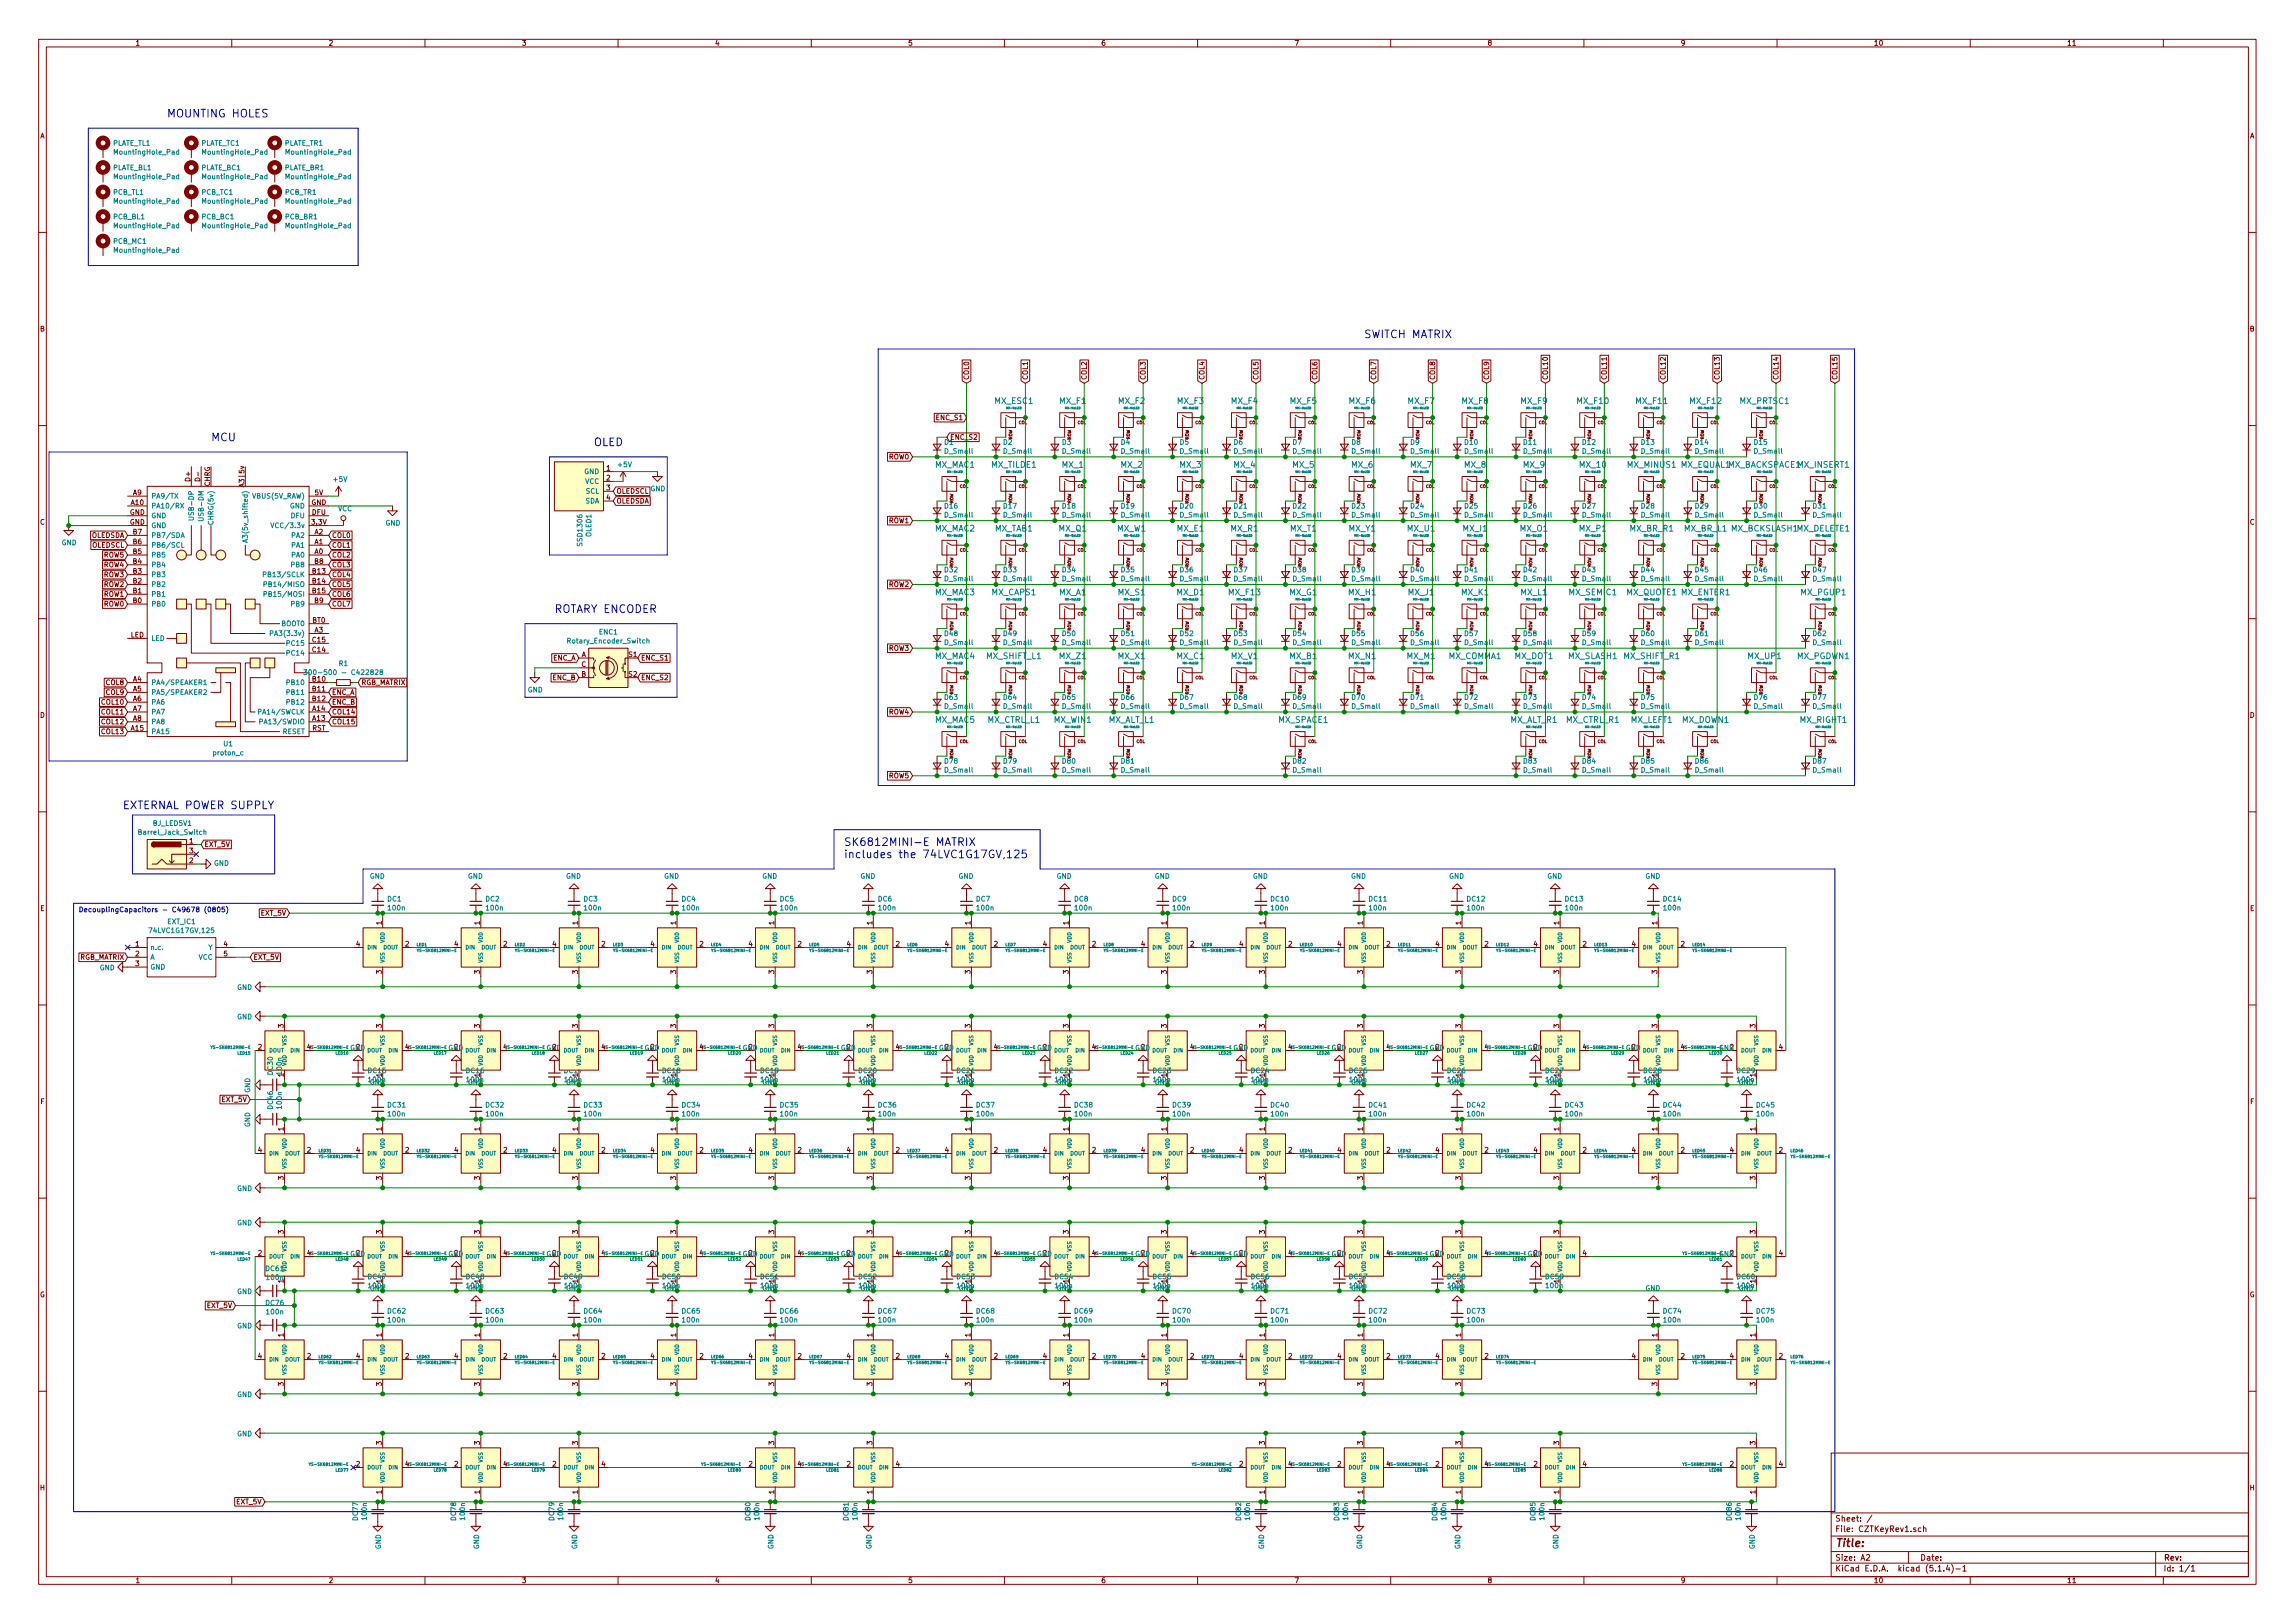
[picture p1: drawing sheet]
<svg xmlns="http://www.w3.org/2000/svg" width="594mm" height="420mm" viewBox="0 0 594 420" stroke-linecap="round" stroke-linejoin="round" font-family="sans-serif">
<defs><g id="words">
<g font-size="2.8" fill="#0000c2">
<text x="43.2" y="30.4">MOUNTING HOLES</text>
<text x="353.1" y="87.5">SWITCH MATRIX</text>
<text x="54.6" y="114.2">MCU</text>
<text x="153.7" y="115.5">OLED</text>
<text x="143.5" y="158.7">ROTARY ENCODER</text>
<text x="31.7" y="209.5">EXTERNAL POWER SUPPLY</text>
<text x="218.4" y="219">SK6812MINI-E MATRIX</text>
<text x="218.4" y="222.2">includes the 74LVC1G17GV,125</text>
</g>
<text font-size="2.8" fill="#840000" x="475" y="400.4">Title:</text>
<g font-size="2.1" fill="#008484">
<text x="257.5" y="104.6">MX_ESC1</text>
<text x="274.3" y="104.6">MX_F1</text>
<text x="289.5" y="104.6">MX_F2</text>
<text x="304.8" y="104.6">MX_F3</text>
<text x="318.7" y="104.6">MX_F4</text>
<text x="334" y="104.6">MX_F5</text>
<text x="349.2" y="104.6">MX_F6</text>
<text x="364.5" y="104.6">MX_F7</text>
<text x="378.4" y="104.6">MX_F8</text>
<text x="393.7" y="104.6">MX_F9</text>
<text x="408.3" y="104.6">MX_F10</text>
<text x="423.5" y="104.6">MX_F11</text>
<text x="437.5" y="104.6">MX_F12</text>
<text x="450.4" y="104.6">MX_PRTSC1</text>
<text x="242" y="121.1">MX_MAC1</text>
<text x="256.6" y="121.1">MX_TILDE1</text>
<text x="274.9" y="121.1">MX_1</text>
<text x="290.2" y="121.1">MX_2</text>
<text x="305.4" y="121.1">MX_3</text>
<text x="319.4" y="121.1">MX_4</text>
<text x="334.6" y="121.1">MX_5</text>
<text x="349.9" y="121.1">MX_6</text>
<text x="365.1" y="121.1">MX_7</text>
<text x="379.1" y="121.1">MX_8</text>
<text x="394.3" y="121.1">MX_9</text>
<text x="409" y="121.1">MX_10</text>
<text x="421.4" y="121.1">MX_MINUS1 MX_EQUAL1MX_BACKSPACE1MX_INSERT1</text>
<text x="242" y="137.6">MX_MAC2</text>
<text x="257.5" y="137.6">MX_TAB1</text>
<text x="274.1" y="137.6">MX_Q1</text>
<text x="289.2" y="137.6">MX_W1</text>
<text x="304.7" y="137.6">MX_E1</text>
<text x="318.6" y="137.6">MX_R1</text>
<text x="334" y="137.6">MX_T1</text>
<text x="349.1" y="137.6">MX_Y1</text>
<text x="364.3" y="137.6">MX_U1</text>
<text x="378.8" y="137.6">MX_I1</text>
<text x="393.5" y="137.6">MX_O1</text>
<text x="408.8" y="137.6">MX_P1</text>
<text x="421.9" y="137.6">MX_BR_R1</text>
<text x="436" y="137.6">MX_BR_L1 MX_BCKSLASH1MX_DELETE1</text>
<text x="242" y="154.1">MX_MAC3</text>
<text x="256.7" y="154.1">MX_CAPS1</text>
<text x="274.2" y="154.1">MX_A1</text>
<text x="289.5" y="154.1">MX_S1</text>
<text x="304.6" y="154.1">MX_D1</text>
<text x="318.1" y="154.1">MX_F13</text>
<text x="333.8" y="154.1">MX_G1</text>
<text x="349.1" y="154.1">MX_H1</text>
<text x="364.5" y="154.1">MX_J1</text>
<text x="378.3" y="154.1">MX_K1</text>
<text x="393.7" y="154.1">MX_L1</text>
<text x="406.2" y="154.1">MX_SEMIC1</text>
<text x="421" y="154.1">MX_QUOTE1 MX_ENTER1</text>
<text x="466.2" y="154.1">MX_PGUP1</text>
<text x="242" y="170.6">MX_MAC4</text>
<text x="255.4" y="170.6">MX_SHIFT_L1</text>
<text x="274.3" y="170.6">MX_Z1</text>
<text x="289.5" y="170.6">MX_X1</text>
<text x="304.6" y="170.6">MX_C1</text>
<text x="318.7" y="170.6">MX_V1</text>
<text x="333.9" y="170.6">MX_B1</text>
<text x="349.1" y="170.6">MX_N1</text>
<text x="364.2" y="170.6">MX_M1</text>
<text x="375" y="170.6">MX_COMMA1</text>
<text x="392.1" y="170.6">MX_DOT1</text>
<text x="406" y="170.6">MX_SLASH1</text>
<text x="420.4" y="170.6">MX_SHIFT_R1</text>
<text x="452.5" y="170.6">MX_UP1</text>
<text x="465.2" y="170.6">MX_PGDWN1</text>
<text x="242" y="187.1">MX_MAC5</text>
<text x="255.6" y="187.1">MX_CTRL_L1</text>
<text x="272.9" y="187.1">MX_WIN1</text>
<text x="286.9" y="187.1">MX_ALT_L1</text>
<text x="331" y="187.1">MX_SPACE1</text>
<text x="390.9" y="187.1">MX_ALT_R1</text>
<text x="405.4" y="187.1">MX_CTRL_R1</text>
<text x="422.1" y="187.1">MX_LEFT1</text>
<text x="435.4" y="187.1">MX_DOWN1</text>
<text x="465.9" y="187.1">MX_RIGHT1</text>
</g>
<g font-size="2.1" fill="#840000">
<text x="475" y="393.9">Sheet: /</text>
<text x="475" y="396.6">File: CZTKeyRev1.sch</text>
<text x="475" y="406.8">KiCad E.D.A. kicad (5.1.4)-1</text>
<text x="475" y="404">Size: A2</text>
<text x="497" y="404">Date:</text>
<text x="560" y="404">Rev:</text>
<text x="560" y="406.8">Id: 1/1</text>
</g>
<g font-size="1.8" fill="#840000">
<text x="35" y="11.8">1</text>
<text x="85" y="11.8">2</text>
<text x="135" y="11.8">3</text>
<text x="185" y="11.8">4</text>
<text x="235" y="11.8">5</text>
<text x="285" y="11.8">6</text>
<text x="335" y="11.8">7</text>
<text x="385" y="11.8">8</text>
<text x="435" y="11.8">9</text>
<text x="485" y="11.8">10</text>
<text x="535" y="11.8">11</text>
<text x="10.4" y="35.8">A</text>
<text x="582.4" y="35.8">A</text>
<text x="10.4" y="85.8">B</text>
<text x="582.4" y="85.8">B</text>
<text x="250.8" y="98.4" transform="rotate(-90 250.8 98.4)">COL0</text>
<text x="266.1" y="98.4" transform="rotate(-90 266.1 98.4)">COL1</text>
<text x="281.3" y="98.4" transform="rotate(-90 281.3 98.4)">COL2</text>
<text x="296.5" y="98.4" transform="rotate(-90 296.5 98.4)">COL3</text>
<text x="311.8" y="98.4" transform="rotate(-90 311.8 98.4)">COL4</text>
<text x="325.8" y="98.4" transform="rotate(-90 325.8 98.4)">COL5</text>
<text x="341" y="98.4" transform="rotate(-90 341 98.4)">COL6</text>
<text x="356.2" y="98.4" transform="rotate(-90 356.2 98.4)">COL7</text>
<text x="371.5" y="98.4" transform="rotate(-90 371.5 98.4)">COL8</text>
<text x="385.4" y="98.4" transform="rotate(-90 385.4 98.4)">COL9</text>
<text x="400.7" y="98.4" transform="rotate(-90 400.7 98.4)">COL10</text>
<text x="415.9" y="98.4" transform="rotate(-90 415.9 98.4)">COL11</text>
<text x="431.2" y="98.4" transform="rotate(-90 431.2 98.4)">COL12</text>
<text x="445.1" y="98.4" transform="rotate(-90 445.1 98.4)">COL13</text>
<text x="460.4" y="98.4" transform="rotate(-90 460.4 98.4)">COL14</text>
<text x="475.6" y="98.4" transform="rotate(-90 475.6 98.4)">COL15</text>
<text x="242.5" y="108.8">ENC_S1</text>
<text x="245.9" y="113.8">ENC_S2</text>
<text x="230.1" y="118.9">ROW0</text>
<text x="49.3" y="124.5" transform="rotate(-90 49.3 124.5)">D+</text>
<text x="51.8" y="124.3" transform="rotate(-90 51.8 124.3)">D-</text>
<text x="54.4" y="126" transform="rotate(-90 54.4 126)">CHRG</text>
<text x="63.2" y="125.7" transform="rotate(-90 63.2 125.7)">A3|5v</text>
<text x="157" y="121.8">1</text>
<text x="157" y="124.4">2</text>
<text x="33.9" y="130.7">A10</text>
<text x="34.4" y="128.2">A9</text>
<text x="80.6" y="130.7">GND</text>
<text x="81.5" y="128.2">5V</text>
<text x="157" y="126.9">3</text>
<text x="157" y="129.5">4</text>
<text x="159.5" y="127.8">OLEDSCL</text>
<text x="159.5" y="130.3">OLEDSDA</text>
<text x="10.4" y="135.8">C</text>
<text x="33.6" y="135.8">GND</text>
<text x="33.6" y="133.3">GND</text>
<text x="80.7" y="135.8">3.3V</text>
<text x="80.7" y="133.3">DFU</text>
<text x="230.1" y="135.4">ROW1</text>
<text x="582.4" y="135.8">C</text>
<text x="23.6" y="139.2">OLEDSDA</text>
<text x="23.8" y="141.8">OLEDSCL</text>
<text x="34.4" y="143.4">B5</text>
<text x="34.4" y="140.9">B6</text>
<text x="34.4" y="138.3">B7</text>
<text x="81.4" y="143.4">A0</text>
<text x="81.4" y="140.9">A1</text>
<text x="81.4" y="138.3">A2</text>
<text x="85.9" y="141.8">COL1</text>
<text x="85.9" y="139.2">COL0</text>
<text x="26.9" y="149.4">ROW3</text>
<text x="26.9" y="146.9">ROW4</text>
<text x="26.9" y="144.3">ROW5</text>
<text x="34.4" y="148.5">B3</text>
<text x="34.4" y="146">B4</text>
<text x="80.9" y="148.5">B13</text>
<text x="81.4" y="146">B8</text>
<text x="85.9" y="149.4">COL4</text>
<text x="85.9" y="146.9">COL3</text>
<text x="85.9" y="144.3">COL2</text>
<text x="26.9" y="154.5">ROW1</text>
<text x="26.9" y="151.9">ROW2</text>
<text x="34.4" y="153.6">B1</text>
<text x="34.4" y="151">B2</text>
<text x="80.9" y="151">B14</text>
<text x="80.9" y="153.6">B15</text>
<text x="85.9" y="154.5">COL6</text>
<text x="85.9" y="151.9">COL5</text>
<text x="230.1" y="151.9">ROW2</text>
<text x="26.9" y="157">ROW0</text>
<text x="34.4" y="156.1">B0</text>
<text x="80.9" y="161.2">BT0</text>
<text x="81.4" y="156.1">B9</text>
<text x="85.9" y="157">COL7</text>
<text x="33.8" y="165">LED</text>
<text x="80.9" y="166.3">C15</text>
<text x="81.4" y="163.7">A3</text>
<text x="80.9" y="168.8">C14</text>
<text x="143.1" y="171">ENC_A</text>
<text x="150.5" y="170.1">A</text>
<text x="150.5" y="172.6">C</text>
<text x="162.8" y="170.1">S1</text>
<text x="165.9" y="171">ENC_S1</text>
<text x="230.1" y="168.4">ROW3</text>
<text x="27.5" y="177.3">COL8</text>
<text x="27.5" y="179.9">COL9</text>
<text x="34.4" y="176.4">A4</text>
<text x="34.4" y="179">A5</text>
<text x="80.9" y="176.4">B10</text>
<text x="80.9" y="179">B11</text>
<text x="85.9" y="179.9">ENC_A</text>
<text x="93.5" y="177.3">RGB_MATRIX</text>
<text x="143.1" y="176.1">ENC_B</text>
<text x="150.5" y="175.2">B</text>
<text x="162.8" y="175.2">S2</text>
<text x="165.9" y="176.1">ENC_S2</text>
<text x="10.4" y="185.8">D</text>
<text x="26.5" y="185">COL11</text>
<text x="26.5" y="182.4">COL10</text>
<text x="34.4" y="181.5">A6</text>
<text x="34.4" y="184.1">A7</text>
<text x="80.9" y="184.1">A14</text>
<text x="80.9" y="181.5">B12</text>
<text x="85.9" y="185">COL14</text>
<text x="85.9" y="182.4">ENC_B</text>
<text x="230.1" y="185">ROW4</text>
<text x="582.4" y="185.8">D</text>
<text x="26.5" y="190">COL13</text>
<text x="26.5" y="187.5">COL12</text>
<text x="33.9" y="189.1">A15</text>
<text x="34.4" y="186.6">A8</text>
<text x="80.8" y="189.1">RST</text>
<text x="80.9" y="186.6">A13</text>
<text x="85.9" y="187.5">COL15</text>
<text x="230.1" y="201.5">ROW5</text>
<text x="49" y="218.4">1</text>
<text x="49" y="220.9">3</text>
<text x="52.9" y="219.2">EXT_5V</text>
<text x="49" y="223.4">2</text>
<text x="10.4" y="235.8">E</text>
<text x="67.6" y="237">EXT_5V</text>
<text x="98.8" y="239.4" transform="rotate(-90 98.8 239.4)">1</text>
<text x="124.2" y="239.4" transform="rotate(-90 124.2 239.4)">1</text>
<text x="149.6" y="239.4" transform="rotate(-90 149.6 239.4)">1</text>
<text x="175" y="239.4" transform="rotate(-90 175 239.4)">1</text>
<text x="200.4" y="239.4" transform="rotate(-90 200.4 239.4)">1</text>
<text x="225.8" y="239.4" transform="rotate(-90 225.8 239.4)">1</text>
<text x="251.2" y="239.4" transform="rotate(-90 251.2 239.4)">1</text>
<text x="276.6" y="239.4" transform="rotate(-90 276.6 239.4)">1</text>
<text x="302" y="239.4" transform="rotate(-90 302 239.4)">1</text>
<text x="327.4" y="239.4" transform="rotate(-90 327.4 239.4)">1</text>
<text x="352.8" y="239.4" transform="rotate(-90 352.8 239.4)">1</text>
<text x="378.2" y="239.4" transform="rotate(-90 378.2 239.4)">1</text>
<text x="403.6" y="239.4" transform="rotate(-90 403.6 239.4)">1</text>
<text x="429" y="239.4" transform="rotate(-90 429 239.4)">1</text>
<text x="582.4" y="235.8">E</text>
<text x="35.1" y="245">1</text>
<text x="57.9" y="245">4</text>
<text x="92.2" y="245">4</text>
<text x="104.9" y="245">2</text>
<text x="117.6" y="245">4</text>
<text x="130.3" y="245">2</text>
<text x="143" y="245">4</text>
<text x="155.7" y="245">2</text>
<text x="168.4" y="245">4</text>
<text x="181.1" y="245">2</text>
<text x="193.8" y="245">4</text>
<text x="206.5" y="245">2</text>
<text x="219.2" y="245">4</text>
<text x="231.9" y="245">2</text>
<text x="244.6" y="245">4</text>
<text x="257.3" y="245">2</text>
<text x="270" y="245">4</text>
<text x="282.7" y="245">2</text>
<text x="295.4" y="245">4</text>
<text x="308.1" y="245">2</text>
<text x="320.8" y="245">4</text>
<text x="333.5" y="245">2</text>
<text x="346.2" y="245">4</text>
<text x="358.9" y="245">2</text>
<text x="371.6" y="245">4</text>
<text x="384.3" y="245">2</text>
<text x="397" y="245">4</text>
<text x="409.7" y="245">2</text>
<text x="422.4" y="245">4</text>
<text x="435.1" y="245">2</text>
<text x="20.5" y="248.5">RGB_MATRIX</text>
<text x="35.1" y="247.6">2</text>
<text x="35.1" y="250.1">3</text>
<text x="57.9" y="247.6">5</text>
<text x="65.6" y="248.5">EXT_5V</text>
<text x="98.8" y="252.1" transform="rotate(-90 98.8 252.1)">3</text>
<text x="124.2" y="252.1" transform="rotate(-90 124.2 252.1)">3</text>
<text x="149.6" y="252.1" transform="rotate(-90 149.6 252.1)">3</text>
<text x="175" y="252.1" transform="rotate(-90 175 252.1)">3</text>
<text x="200.4" y="252.1" transform="rotate(-90 200.4 252.1)">3</text>
<text x="225.8" y="252.1" transform="rotate(-90 225.8 252.1)">3</text>
<text x="251.2" y="252.1" transform="rotate(-90 251.2 252.1)">3</text>
<text x="276.6" y="252.1" transform="rotate(-90 276.6 252.1)">3</text>
<text x="302" y="252.1" transform="rotate(-90 302 252.1)">3</text>
<text x="327.4" y="252.1" transform="rotate(-90 327.4 252.1)">3</text>
<text x="352.8" y="252.1" transform="rotate(-90 352.8 252.1)">3</text>
<text x="378.2" y="252.1" transform="rotate(-90 378.2 252.1)">3</text>
<text x="403.6" y="252.1" transform="rotate(-90 403.6 252.1)">3</text>
<text x="429" y="252.1" transform="rotate(-90 429 252.1)">3</text>
<text x="73.4" y="266.1" transform="rotate(-90 73.4 266.1)">3</text>
<text x="98.8" y="266.1" transform="rotate(-90 98.8 266.1)">3</text>
<text x="124.2" y="266.1" transform="rotate(-90 124.2 266.1)">3</text>
<text x="149.6" y="266.1" transform="rotate(-90 149.6 266.1)">3</text>
<text x="175" y="266.1" transform="rotate(-90 175 266.1)">3</text>
<text x="200.4" y="266.1" transform="rotate(-90 200.4 266.1)">3</text>
<text x="225.8" y="266.1" transform="rotate(-90 225.8 266.1)">3</text>
<text x="251.2" y="266.1" transform="rotate(-90 251.2 266.1)">3</text>
<text x="276.6" y="266.1" transform="rotate(-90 276.6 266.1)">3</text>
<text x="302" y="266.1" transform="rotate(-90 302 266.1)">3</text>
<text x="327.4" y="266.1" transform="rotate(-90 327.4 266.1)">3</text>
<text x="352.8" y="266.1" transform="rotate(-90 352.8 266.1)">3</text>
<text x="378.2" y="266.1" transform="rotate(-90 378.2 266.1)">3</text>
<text x="403.6" y="266.1" transform="rotate(-90 403.6 266.1)">3</text>
<text x="429" y="266.1" transform="rotate(-90 429 266.1)">3</text>
<text x="454.4" y="266.1" transform="rotate(-90 454.4 266.1)">3</text>
<text x="66.8" y="271.7">2</text>
<text x="79.5" y="271.7">4</text>
<text x="104.9" y="271.7">4</text>
<text x="141.4" y="271.9">GND</text>
<text x="143" y="271.7">2</text>
<text x="155.7" y="271.7">4</text>
<text x="181.1" y="271.7">4</text>
<text x="206.5" y="271.7">4</text>
<text x="231.9" y="271.7">4</text>
<text x="257.3" y="271.7">4</text>
<text x="282.7" y="271.7">4</text>
<text x="308.1" y="271.7">4</text>
<text x="333.5" y="271.7">4</text>
<text x="409.7" y="271.7">4</text>
<text x="435.1" y="271.7">4</text>
<text x="460.5" y="271.7">4</text>
<text x="149.6" y="278.8" transform="rotate(-90 149.6 278.8)">1</text>
<text x="225.8" y="278.8" transform="rotate(-90 225.8 278.8)">1</text>
<text x="251.2" y="278.8" transform="rotate(-90 251.2 278.8)">1</text>
<text x="276.6" y="278.8" transform="rotate(-90 276.6 278.8)">1</text>
<text x="302" y="278.8" transform="rotate(-90 302 278.8)">1</text>
<text x="327.4" y="278.8" transform="rotate(-90 327.4 278.8)">1</text>
<text x="352.8" y="278.8" transform="rotate(-90 352.8 278.8)">1</text>
<text x="378.2" y="278.8" transform="rotate(-90 378.2 278.8)">1</text>
<text x="403.6" y="278.8" transform="rotate(-90 403.6 278.8)">1</text>
<text x="429" y="278.8" transform="rotate(-90 429 278.8)">1</text>
<text x="454.4" y="278.8" transform="rotate(-90 454.4 278.8)">1</text>
<text x="10.5" y="285.8">F</text>
<text x="57.4" y="285.3">EXT_5V</text>
<text x="582.5" y="285.8">F</text>
<text x="73.4" y="292.8" transform="rotate(-90 73.4 292.8)">1</text>
<text x="98.8" y="292.8" transform="rotate(-90 98.8 292.8)">1</text>
<text x="124.2" y="292.8" transform="rotate(-90 124.2 292.8)">1</text>
<text x="149.6" y="292.8" transform="rotate(-90 149.6 292.8)">1</text>
<text x="175" y="292.8" transform="rotate(-90 175 292.8)">1</text>
<text x="200.4" y="292.8" transform="rotate(-90 200.4 292.8)">1</text>
<text x="225.8" y="292.8" transform="rotate(-90 225.8 292.8)">1</text>
<text x="251.2" y="292.8" transform="rotate(-90 251.2 292.8)">1</text>
<text x="276.6" y="292.8" transform="rotate(-90 276.6 292.8)">1</text>
<text x="302" y="292.8" transform="rotate(-90 302 292.8)">1</text>
<text x="327.4" y="292.8" transform="rotate(-90 327.4 292.8)">1</text>
<text x="352.8" y="292.8" transform="rotate(-90 352.8 292.8)">1</text>
<text x="378.2" y="292.8" transform="rotate(-90 378.2 292.8)">1</text>
<text x="403.6" y="292.8" transform="rotate(-90 403.6 292.8)">1</text>
<text x="429" y="292.8" transform="rotate(-90 429 292.8)">1</text>
<text x="454.4" y="292.8" transform="rotate(-90 454.4 292.8)">1</text>
<text x="66.8" y="298.4">4</text>
<text x="79.5" y="298.4">2</text>
<text x="92.2" y="298.4">4</text>
<text x="104.9" y="298.4">2</text>
<text x="117.6" y="298.4">4</text>
<text x="130.3" y="298.4">2</text>
<text x="143" y="298.4">4</text>
<text x="155.7" y="298.4">2</text>
<text x="168.4" y="298.4">4</text>
<text x="181.1" y="298.4">2</text>
<text x="193.8" y="298.4">4</text>
<text x="206.5" y="298.4">2</text>
<text x="219.2" y="298.4">4</text>
<text x="231.9" y="298.4">2</text>
<text x="244.6" y="298.4">4</text>
<text x="257.3" y="298.4">2</text>
<text x="270" y="298.4">4</text>
<text x="282.7" y="298.4">2</text>
<text x="295.4" y="298.4">4</text>
<text x="308.1" y="298.4">2</text>
<text x="320.8" y="298.4">4</text>
<text x="333.5" y="298.4">2</text>
<text x="346.2" y="298.4">4</text>
<text x="358.9" y="298.4">2</text>
<text x="371.6" y="298.4">4</text>
<text x="384.3" y="298.4">2</text>
<text x="397" y="298.4">4</text>
<text x="409.7" y="298.4">2</text>
<text x="422.4" y="298.4">4</text>
<text x="435.1" y="298.4">2</text>
<text x="447.8" y="298.4">4</text>
<text x="460.5" y="298.4">2</text>
<text x="73.4" y="305.5" transform="rotate(-90 73.4 305.5)">3</text>
<text x="98.8" y="305.5" transform="rotate(-90 98.8 305.5)">3</text>
<text x="124.2" y="305.5" transform="rotate(-90 124.2 305.5)">3</text>
<text x="149.6" y="305.5" transform="rotate(-90 149.6 305.5)">3</text>
<text x="175" y="305.5" transform="rotate(-90 175 305.5)">3</text>
<text x="200.4" y="305.5" transform="rotate(-90 200.4 305.5)">3</text>
<text x="225.8" y="305.5" transform="rotate(-90 225.8 305.5)">3</text>
<text x="251.2" y="305.5" transform="rotate(-90 251.2 305.5)">3</text>
<text x="276.6" y="305.5" transform="rotate(-90 276.6 305.5)">3</text>
<text x="302" y="305.5" transform="rotate(-90 302 305.5)">3</text>
<text x="327.4" y="305.5" transform="rotate(-90 327.4 305.5)">3</text>
<text x="352.8" y="305.5" transform="rotate(-90 352.8 305.5)">3</text>
<text x="378.2" y="305.5" transform="rotate(-90 378.2 305.5)">3</text>
<text x="403.6" y="305.5" transform="rotate(-90 403.6 305.5)">3</text>
<text x="429" y="305.5" transform="rotate(-90 429 305.5)">3</text>
<text x="454.4" y="305.5" transform="rotate(-90 454.4 305.5)">3</text>
<text x="73.4" y="319.4" transform="rotate(-90 73.4 319.4)">3</text>
<text x="98.8" y="319.4" transform="rotate(-90 98.8 319.4)">3</text>
<text x="124.2" y="319.4" transform="rotate(-90 124.2 319.4)">3</text>
<text x="149.6" y="319.4" transform="rotate(-90 149.6 319.4)">3</text>
<text x="175" y="319.4" transform="rotate(-90 175 319.4)">3</text>
<text x="200.4" y="319.4" transform="rotate(-90 200.4 319.4)">3</text>
<text x="225.8" y="319.4" transform="rotate(-90 225.8 319.4)">3</text>
<text x="251.2" y="319.4" transform="rotate(-90 251.2 319.4)">3</text>
<text x="276.6" y="319.4" transform="rotate(-90 276.6 319.4)">3</text>
<text x="302" y="319.4" transform="rotate(-90 302 319.4)">3</text>
<text x="327.4" y="319.4" transform="rotate(-90 327.4 319.4)">3</text>
<text x="352.8" y="319.4" transform="rotate(-90 352.8 319.4)">3</text>
<text x="378.2" y="319.4" transform="rotate(-90 378.2 319.4)">3</text>
<text x="403.6" y="319.4" transform="rotate(-90 403.6 319.4)">3</text>
<text x="454.4" y="319.4" transform="rotate(-90 454.4 319.4)">3</text>
<text x="66.8" y="325">2</text>
<text x="79.5" y="325">4</text>
<text x="104.9" y="325">4</text>
<text x="130.3" y="325">4</text>
<text x="206.5" y="325">4</text>
<text x="231.9" y="325">4</text>
<text x="257.3" y="325">4</text>
<text x="282.7" y="325">4</text>
<text x="308.1" y="325">4</text>
<text x="333.5" y="325">4</text>
<text x="358.9" y="325">4</text>
<text x="384.3" y="325">4</text>
<text x="409.7" y="325">4</text>
<text x="460.5" y="325">4</text>
<text x="10.3" y="335.8">G</text>
<text x="73.4" y="332.1" transform="rotate(-90 73.4 332.1)">1</text>
<text x="98.8" y="332.1" transform="rotate(-90 98.8 332.1)">1</text>
<text x="124.2" y="332.1" transform="rotate(-90 124.2 332.1)">1</text>
<text x="149.6" y="332.1" transform="rotate(-90 149.6 332.1)">1</text>
<text x="175" y="332.1" transform="rotate(-90 175 332.1)">1</text>
<text x="200.4" y="332.1" transform="rotate(-90 200.4 332.1)">1</text>
<text x="225.8" y="332.1" transform="rotate(-90 225.8 332.1)">1</text>
<text x="251.2" y="332.1" transform="rotate(-90 251.2 332.1)">1</text>
<text x="276.6" y="332.1" transform="rotate(-90 276.6 332.1)">1</text>
<text x="302" y="332.1" transform="rotate(-90 302 332.1)">1</text>
<text x="327.4" y="332.1" transform="rotate(-90 327.4 332.1)">1</text>
<text x="352.8" y="332.1" transform="rotate(-90 352.8 332.1)">1</text>
<text x="378.2" y="332.1" transform="rotate(-90 378.2 332.1)">1</text>
<text x="403.6" y="332.1" transform="rotate(-90 403.6 332.1)">1</text>
<text x="454.4" y="332.1" transform="rotate(-90 454.4 332.1)">1</text>
<text x="582.3" y="335.8">G</text>
<text x="53.6" y="338.6">EXT_5V</text>
<text x="73.4" y="346.1" transform="rotate(-90 73.4 346.1)">1</text>
<text x="98.8" y="346.1" transform="rotate(-90 98.8 346.1)">1</text>
<text x="124.2" y="346.1" transform="rotate(-90 124.2 346.1)">1</text>
<text x="149.6" y="346.1" transform="rotate(-90 149.6 346.1)">1</text>
<text x="175" y="346.1" transform="rotate(-90 175 346.1)">1</text>
<text x="200.4" y="346.1" transform="rotate(-90 200.4 346.1)">1</text>
<text x="225.8" y="346.1" transform="rotate(-90 225.8 346.1)">1</text>
<text x="251.2" y="346.1" transform="rotate(-90 251.2 346.1)">1</text>
<text x="276.6" y="346.1" transform="rotate(-90 276.6 346.1)">1</text>
<text x="302" y="346.1" transform="rotate(-90 302 346.1)">1</text>
<text x="327.4" y="346.1" transform="rotate(-90 327.4 346.1)">1</text>
<text x="352.8" y="346.1" transform="rotate(-90 352.8 346.1)">1</text>
<text x="378.2" y="346.1" transform="rotate(-90 378.2 346.1)">1</text>
<text x="429" y="346.1" transform="rotate(-90 429 346.1)">1</text>
<text x="454.4" y="346.1" transform="rotate(-90 454.4 346.1)">1</text>
<text x="66.8" y="351.7">4</text>
<text x="79.5" y="351.7">2</text>
<text x="92.2" y="351.7">4</text>
<text x="104.9" y="351.7">2</text>
<text x="117.6" y="351.7">4</text>
<text x="130.3" y="351.7">2</text>
<text x="143" y="351.7">4</text>
<text x="155.7" y="351.7">2</text>
<text x="168.4" y="351.7">4</text>
<text x="181.1" y="351.7">2</text>
<text x="193.8" y="351.7">4</text>
<text x="206.5" y="351.7">2</text>
<text x="219.2" y="351.7">4</text>
<text x="231.9" y="351.7">2</text>
<text x="244.6" y="351.7">4</text>
<text x="257.3" y="351.7">2</text>
<text x="270" y="351.7">4</text>
<text x="282.7" y="351.7">2</text>
<text x="295.4" y="351.7">4</text>
<text x="308.1" y="351.7">2</text>
<text x="320.8" y="351.7">4</text>
<text x="333.5" y="351.7">2</text>
<text x="346.2" y="351.7">4</text>
<text x="358.9" y="351.7">2</text>
<text x="371.6" y="351.7">4</text>
<text x="384.3" y="351.7">2</text>
<text x="422.4" y="351.7">4</text>
<text x="435.1" y="351.7">2</text>
<text x="447.8" y="351.7">4</text>
<text x="460.5" y="351.7">2</text>
<text x="73.4" y="358.8" transform="rotate(-90 73.4 358.8)">3</text>
<text x="98.8" y="358.8" transform="rotate(-90 98.8 358.8)">3</text>
<text x="124.2" y="358.8" transform="rotate(-90 124.2 358.8)">3</text>
<text x="149.6" y="358.8" transform="rotate(-90 149.6 358.8)">3</text>
<text x="175" y="358.8" transform="rotate(-90 175 358.8)">3</text>
<text x="200.4" y="358.8" transform="rotate(-90 200.4 358.8)">3</text>
<text x="225.8" y="358.8" transform="rotate(-90 225.8 358.8)">3</text>
<text x="251.2" y="358.8" transform="rotate(-90 251.2 358.8)">3</text>
<text x="276.6" y="358.8" transform="rotate(-90 276.6 358.8)">3</text>
<text x="302" y="358.8" transform="rotate(-90 302 358.8)">3</text>
<text x="327.4" y="358.8" transform="rotate(-90 327.4 358.8)">3</text>
<text x="352.8" y="358.8" transform="rotate(-90 352.8 358.8)">3</text>
<text x="378.2" y="358.8" transform="rotate(-90 378.2 358.8)">3</text>
<text x="429" y="358.8" transform="rotate(-90 429 358.8)">3</text>
<text x="454.4" y="358.8" transform="rotate(-90 454.4 358.8)">3</text>
<text x="98.8" y="374" transform="rotate(-90 98.8 374)">3</text>
<text x="124.2" y="374" transform="rotate(-90 124.2 374)">3</text>
<text x="149.6" y="374" transform="rotate(-90 149.6 374)">3</text>
<text x="200.4" y="374" transform="rotate(-90 200.4 374)">3</text>
<text x="225.8" y="374" transform="rotate(-90 225.8 374)">3</text>
<text x="327.4" y="374" transform="rotate(-90 327.4 374)">3</text>
<text x="352.8" y="374" transform="rotate(-90 352.8 374)">3</text>
<text x="378.2" y="374" transform="rotate(-90 378.2 374)">3</text>
<text x="403.6" y="374" transform="rotate(-90 403.6 374)">3</text>
<text x="454.4" y="374" transform="rotate(-90 454.4 374)">3</text>
<text x="92.2" y="379.6">2</text>
<text x="104.9" y="379.6">4</text>
<text x="117.6" y="379.6">2</text>
<text x="130.3" y="379.6">4</text>
<text x="143" y="379.6">2</text>
<text x="155.7" y="379.6">4</text>
<text x="193.8" y="379.6">2</text>
<text x="206.5" y="379.6">4</text>
<text x="219.2" y="379.6">2</text>
<text x="231.9" y="379.6">4</text>
<text x="320.8" y="379.6">2</text>
<text x="333.5" y="379.6">4</text>
<text x="346.2" y="379.6">2</text>
<text x="358.9" y="379.6">4</text>
<text x="371.6" y="379.6">2</text>
<text x="384.3" y="379.6">4</text>
<text x="397" y="379.6">2</text>
<text x="409.7" y="379.6">4</text>
<text x="447.8" y="379.6">2</text>
<text x="460.5" y="379.6">4</text>
<text x="10.4" y="385.8">H</text>
<text x="61.2" y="389.4">EXT_5V</text>
<text x="98.8" y="386.7" transform="rotate(-90 98.8 386.7)">1</text>
<text x="124.2" y="386.7" transform="rotate(-90 124.2 386.7)">1</text>
<text x="149.6" y="386.7" transform="rotate(-90 149.6 386.7)">1</text>
<text x="200.4" y="386.7" transform="rotate(-90 200.4 386.7)">1</text>
<text x="225.8" y="386.7" transform="rotate(-90 225.8 386.7)">1</text>
<text x="327.4" y="386.7" transform="rotate(-90 327.4 386.7)">1</text>
<text x="352.8" y="386.7" transform="rotate(-90 352.8 386.7)">1</text>
<text x="378.2" y="386.7" transform="rotate(-90 378.2 386.7)">1</text>
<text x="403.6" y="386.7" transform="rotate(-90 403.6 386.7)">1</text>
<text x="454.4" y="386.7" transform="rotate(-90 454.4 386.7)">1</text>
<text x="582.4" y="385.8">H</text>
<text x="35" y="409.8">1</text>
<text x="85" y="409.8">2</text>
<text x="135" y="409.8">3</text>
<text x="185" y="409.8">4</text>
<text x="235" y="409.8">5</text>
<text x="285" y="409.8">6</text>
<text x="335" y="409.8">7</text>
<text x="385" y="409.8">8</text>
<text x="435" y="409.8">9</text>
<text x="485" y="409.8">10</text>
<text x="535" y="409.8">11</text>
</g>
<g font-size="1.8" fill="#008484">
<text x="29.2" y="37.7">PLATE_TL1</text>
<text x="29.9" y="40">MountingHole_Pad</text>
<text x="52" y="37.7">PLATE_TC1</text>
<text x="52.8" y="40">MountingHole_Pad</text>
<text x="73.6" y="37.7">PLATE_TR1</text>
<text x="74.4" y="40">MountingHole_Pad</text>
<text x="29.2" y="44.1">PLATE_BL1</text>
<text x="29.9" y="46.4">MountingHole_Pad</text>
<text x="52.1" y="44.1">PLATE_BC1</text>
<text x="52.8" y="46.4">MountingHole_Pad</text>
<text x="73.7" y="44.1">PLATE_BR1</text>
<text x="74.4" y="46.4">MountingHole_Pad</text>
<text x="29.3" y="50.4">PCB_TL1</text>
<text x="29.9" y="52.7">MountingHole_Pad</text>
<text x="52.2" y="50.4">PCB_TC1</text>
<text x="52.8" y="52.7">MountingHole_Pad</text>
<text x="73.8" y="50.4">PCB_TR1</text>
<text x="74.4" y="52.7">MountingHole_Pad</text>
<text x="29.4" y="56.8">PCB_BL1</text>
<text x="29.9" y="59.1">MountingHole_Pad</text>
<text x="52.3" y="56.8">PCB_BC1</text>
<text x="52.8" y="59.1">MountingHole_Pad</text>
<text x="73.9" y="56.8">PCB_BR1</text>
<text x="74.4" y="59.1">MountingHole_Pad</text>
<text x="29.4" y="63.1">PCB_MC1</text>
<text x="29.9" y="65.4">MountingHole_Pad</text>
<text x="244.5" y="115.1">D1</text>
<text x="244.7" y="117.4">D_Small</text>
<text x="259.7" y="115.1">D2</text>
<text x="259.9" y="117.4">D_Small</text>
<text x="275" y="115.1">D3</text>
<text x="275.2" y="117.4">D_Small</text>
<text x="290.2" y="115.1">D4</text>
<text x="290.4" y="117.4">D_Small</text>
<text x="305.5" y="115.1">D5</text>
<text x="305.7" y="117.4">D_Small</text>
<text x="319.4" y="115.1">D6</text>
<text x="319.6" y="117.4">D_Small</text>
<text x="334.7" y="115.1">D7</text>
<text x="334.9" y="117.4">D_Small</text>
<text x="349.9" y="115.1">D8</text>
<text x="350.1" y="117.4">D_Small</text>
<text x="365.2" y="115.1">D9</text>
<text x="365.4" y="117.4">D_Small</text>
<text x="379.2" y="115.1">D10</text>
<text x="379.3" y="117.4">D_Small</text>
<text x="394.4" y="115.1">D11</text>
<text x="394.6" y="117.4">D_Small</text>
<text x="409.7" y="115.1">D12</text>
<text x="409.8" y="117.4">D_Small</text>
<text x="424.9" y="115.1">D13</text>
<text x="425" y="117.4">D_Small</text>
<text x="438.9" y="115.1">D14</text>
<text x="439" y="117.4">D_Small</text>
<text x="454.1" y="115.1">D15</text>
<text x="454.3" y="117.4">D_Small</text>
<text x="86.4" y="124.7">+5V</text>
<text x="151.3" y="122.7">GND</text>
<text x="151.5" y="125.3">VCC</text>
<text x="160.1" y="120.9">+5V</text>
<text x="39.1" y="131.6">PA10/RX</text>
<text x="39.1" y="129.1">PA9/TX</text>
<text x="65.5" y="129.1">VBUS(5V_RAW)</text>
<text x="75.1" y="131.6">GND</text>
<text x="151.5" y="130.3">SDA</text>
<text x="151.7" y="127.8">SCL</text>
<text x="168.4" y="127.2">GND</text>
<text x="244.6" y="131.6">D16</text>
<text x="259.8" y="131.6">D17</text>
<text x="275.1" y="131.6">D18</text>
<text x="290.3" y="131.6">D19</text>
<text x="305.5" y="131.6">D20</text>
<text x="319.5" y="131.6">D21</text>
<text x="334.7" y="131.6">D22</text>
<text x="350" y="131.6">D23</text>
<text x="365.2" y="131.6">D24</text>
<text x="379.2" y="131.6">D25</text>
<text x="394.4" y="131.6">D26</text>
<text x="409.7" y="131.6">D27</text>
<text x="424.9" y="131.6">D28</text>
<text x="438.9" y="131.6">D29</text>
<text x="454.1" y="131.6">D30</text>
<text x="469.4" y="131.6">D31</text>
<text x="39.1" y="136.7">GND</text>
<text x="39.1" y="134.2">GND</text>
<text x="50.2" y="133.7" transform="rotate(-90 50.2 133.7)">USB-DP</text>
<text x="52.7" y="134" transform="rotate(-90 52.7 134)">USB-DM</text>
<text x="55.2" y="135.3" transform="rotate(-90 55.2 135.3)">CHRG(5v)</text>
<text x="71.3" y="136.7">VCC/3.3v</text>
<text x="75.4" y="134.2">DFU</text>
<text x="87.5" y="132.4">VCC</text>
<text x="99.8" y="136.1">GND</text>
<text x="244.7" y="134">D_Small</text>
<text x="259.9" y="134">D_Small</text>
<text x="275.2" y="134">D_Small</text>
<text x="290.4" y="134">D_Small</text>
<text x="305.7" y="134">D_Small</text>
<text x="319.6" y="134">D_Small</text>
<text x="334.9" y="134">D_Small</text>
<text x="350.1" y="134">D_Small</text>
<text x="365.4" y="134">D_Small</text>
<text x="379.3" y="134">D_Small</text>
<text x="394.6" y="134">D_Small</text>
<text x="409.8" y="134">D_Small</text>
<text x="425" y="134">D_Small</text>
<text x="439" y="134">D_Small</text>
<text x="454.3" y="134">D_Small</text>
<text x="469.5" y="134">D_Small</text>
<text x="16" y="141.1">GND</text>
<text x="39.1" y="141.8">PB6/SCL</text>
<text x="39.1" y="139.2">PB7/SDA</text>
<text x="64.1" y="139.1" transform="rotate(-90 64.1 139.1)">A3(5v_shifted)</text>
<text x="75.6" y="141.8">PA1</text>
<text x="75.6" y="139.2">PA2</text>
<text x="150.7" y="141.1" transform="rotate(-90 150.7 141.1)">SSD1306</text>
<text x="153.1" y="139" transform="rotate(-90 153.1 139)">OLED1</text>
<text x="39.1" y="149.4">PB3</text>
<text x="39.1" y="146.9">PB4</text>
<text x="39.1" y="144.3">PB5</text>
<text x="69.3" y="149.4">PB13/SCLK</text>
<text x="75.6" y="144.3">PA0</text>
<text x="75.6" y="146.9">PB8</text>
<text x="244.6" y="148.1">D32</text>
<text x="259.8" y="148.1">D33</text>
<text x="275.1" y="148.1">D34</text>
<text x="290.3" y="148.1">D35</text>
<text x="305.5" y="148.1">D36</text>
<text x="319.5" y="148.1">D37</text>
<text x="334.7" y="148.1">D38</text>
<text x="350" y="148.1">D39</text>
<text x="365.2" y="148.1">D40</text>
<text x="379.2" y="148.1">D41</text>
<text x="394.4" y="148.1">D42</text>
<text x="409.7" y="148.1">D43</text>
<text x="424.9" y="148.1">D44</text>
<text x="438.9" y="148.1">D45</text>
<text x="454.1" y="148.1">D46</text>
<text x="469.4" y="148.1">D47</text>
<text x="39.1" y="154.5">PB1</text>
<text x="39.1" y="151.9">PB2</text>
<text x="69.5" y="151.9">PB14/MISO</text>
<text x="69.5" y="154.5">PB15/MOSI</text>
<text x="244.7" y="150.5">D_Small</text>
<text x="259.9" y="150.5">D_Small</text>
<text x="275.2" y="150.5">D_Small</text>
<text x="290.4" y="150.5">D_Small</text>
<text x="305.7" y="150.5">D_Small</text>
<text x="319.6" y="150.5">D_Small</text>
<text x="334.9" y="150.5">D_Small</text>
<text x="350.1" y="150.5">D_Small</text>
<text x="365.4" y="150.5">D_Small</text>
<text x="379.3" y="150.5">D_Small</text>
<text x="394.6" y="150.5">D_Small</text>
<text x="409.8" y="150.5">D_Small</text>
<text x="425" y="150.5">D_Small</text>
<text x="439" y="150.5">D_Small</text>
<text x="454.3" y="150.5">D_Small</text>
<text x="469.5" y="150.5">D_Small</text>
<text x="39.1" y="157">PB0</text>
<text x="75.6" y="157">PB9</text>
<text x="39.1" y="165.9">LED</text>
<text x="70.9" y="164.6">PA3(3.3v)</text>
<text x="72.9" y="162.1">BOOT0</text>
<text x="74.6" y="167.2">PC15</text>
<text x="147.3" y="166.6">Rotary_Encoder_Switch</text>
<text x="155.1" y="164.3">ENC1</text>
<text x="244.6" y="164.7">D48</text>
<text x="244.7" y="167">D_Small</text>
<text x="259.8" y="164.7">D49</text>
<text x="259.9" y="167">D_Small</text>
<text x="275.1" y="164.7">D50</text>
<text x="275.2" y="167">D_Small</text>
<text x="290.3" y="164.7">D51</text>
<text x="290.4" y="167">D_Small</text>
<text x="305.5" y="164.7">D52</text>
<text x="305.7" y="167">D_Small</text>
<text x="319.5" y="164.7">D53</text>
<text x="319.6" y="167">D_Small</text>
<text x="334.7" y="164.7">D54</text>
<text x="334.9" y="167">D_Small</text>
<text x="350" y="164.7">D55</text>
<text x="350.1" y="167">D_Small</text>
<text x="365.2" y="164.7">D56</text>
<text x="365.4" y="167">D_Small</text>
<text x="379.2" y="164.7">D57</text>
<text x="379.3" y="167">D_Small</text>
<text x="394.4" y="164.7">D58</text>
<text x="394.6" y="167">D_Small</text>
<text x="409.7" y="164.7">D59</text>
<text x="409.8" y="167">D_Small</text>
<text x="424.9" y="164.7">D60</text>
<text x="425" y="167">D_Small</text>
<text x="438.9" y="164.7">D61</text>
<text x="439" y="167">D_Small</text>
<text x="469.4" y="164.7">D62</text>
<text x="469.5" y="167">D_Small</text>
<text x="74.6" y="169.7">PC14</text>
<text x="87.8" y="172.4">R1</text>
<text x="39.1" y="177.3">PA4/SPEAKER1</text>
<text x="39.1" y="179.9">PA5/SPEAKER2</text>
<text x="74.6" y="177.3">PB10</text>
<text x="74.6" y="179.9">PB11</text>
<text x="81.3" y="174.7">300-500 - C422828</text>
<text x="136.6" y="179.2">GND</text>
<text x="39.1" y="182.4">PA6</text>
<text x="39.1" y="185">PA7</text>
<text x="67.6" y="185">PA14/SWCLK</text>
<text x="74.6" y="182.4">PB12</text>
<text x="244.6" y="181.2">D63</text>
<text x="244.7" y="183.5">D_Small</text>
<text x="259.8" y="181.2">D64</text>
<text x="259.9" y="183.5">D_Small</text>
<text x="275.1" y="181.2">D65</text>
<text x="275.2" y="183.5">D_Small</text>
<text x="290.3" y="181.2">D66</text>
<text x="290.4" y="183.5">D_Small</text>
<text x="305.5" y="181.2">D67</text>
<text x="305.7" y="183.5">D_Small</text>
<text x="319.5" y="181.2">D68</text>
<text x="319.6" y="183.5">D_Small</text>
<text x="334.7" y="181.2">D69</text>
<text x="334.9" y="183.5">D_Small</text>
<text x="350" y="181.2">D70</text>
<text x="350.1" y="183.5">D_Small</text>
<text x="365.2" y="181.2">D71</text>
<text x="365.4" y="183.5">D_Small</text>
<text x="379.2" y="181.2">D72</text>
<text x="379.3" y="183.5">D_Small</text>
<text x="394.4" y="181.2">D73</text>
<text x="394.6" y="183.5">D_Small</text>
<text x="409.7" y="181.2">D74</text>
<text x="409.8" y="183.5">D_Small</text>
<text x="424.9" y="181.2">D75</text>
<text x="425" y="183.5">D_Small</text>
<text x="454.1" y="181.2">D76</text>
<text x="454.3" y="183.5">D_Small</text>
<text x="469.4" y="181.2">D77</text>
<text x="469.5" y="183.5">D_Small</text>
<text x="39.1" y="190">PA15</text>
<text x="39.1" y="187.5">PA8</text>
<text x="68.1" y="187.5">PA13/SWDIO</text>
<text x="73.1" y="190">RESET</text>
<text x="55.3" y="195.5">proton_c</text>
<text x="57.9" y="193.2">U1</text>
<text x="244.6" y="197.7">D78</text>
<text x="259.8" y="197.7">D79</text>
<text x="275.1" y="197.7">D80</text>
<text x="290.3" y="197.7">D81</text>
<text x="334.7" y="197.7">D82</text>
<text x="394.4" y="197.7">D83</text>
<text x="409.7" y="197.7">D84</text>
<text x="424.9" y="197.7">D85</text>
<text x="438.9" y="197.7">D86</text>
<text x="469.4" y="197.7">D87</text>
<text x="244.7" y="200">D_Small</text>
<text x="259.9" y="200">D_Small</text>
<text x="275.2" y="200">D_Small</text>
<text x="290.4" y="200">D_Small</text>
<text x="334.9" y="200">D_Small</text>
<text x="394.6" y="200">D_Small</text>
<text x="409.8" y="200">D_Small</text>
<text x="425" y="200">D_Small</text>
<text x="439" y="200">D_Small</text>
<text x="469.5" y="200">D_Small</text>
<text x="39.7" y="213.8">BJ_LED5V1</text>
<text x="36.3" y="216.1">Barrel_Jack_Switch</text>
<text x="55.4" y="224.1">GND</text>
<text x="95.7" y="227.5">GND</text>
<text x="121.1" y="227.5">GND</text>
<text x="146.5" y="227.5">GND</text>
<text x="171.9" y="227.5">GND</text>
<text x="197.3" y="227.5">GND</text>
<text x="222.7" y="227.5">GND</text>
<text x="248.1" y="227.5">GND</text>
<text x="273.5" y="227.5">GND</text>
<text x="298.9" y="227.5">GND</text>
<text x="324.3" y="227.5">GND</text>
<text x="349.7" y="227.5">GND</text>
<text x="375.1" y="227.5">GND</text>
<text x="400.5" y="227.5">GND</text>
<text x="425.9" y="227.5">GND</text>
<text x="100.3" y="233.4">DC1</text>
<text x="125.7" y="233.4">DC2</text>
<text x="151.1" y="233.4">DC3</text>
<text x="176.5" y="233.4">DC4</text>
<text x="201.9" y="233.4">DC5</text>
<text x="227.3" y="233.4">DC6</text>
<text x="252.7" y="233.4">DC7</text>
<text x="278.1" y="233.4">DC8</text>
<text x="303.5" y="233.4">DC9</text>
<text x="329" y="233.4">DC10</text>
<text x="354.4" y="233.4">DC11</text>
<text x="379.8" y="233.4">DC12</text>
<text x="405.2" y="233.4">DC13</text>
<text x="430.6" y="233.4">DC14</text>
<text x="43.4" y="239.2">EXT_IC1</text>
<text x="100.6" y="235.7">100n</text>
<text x="126" y="235.7">100n</text>
<text x="151.4" y="235.7">100n</text>
<text x="176.8" y="235.7">100n</text>
<text x="202.2" y="235.7">100n</text>
<text x="227.6" y="235.7">100n</text>
<text x="253" y="235.7">100n</text>
<text x="278.4" y="235.7">100n</text>
<text x="303.8" y="235.7">100n</text>
<text x="329.2" y="235.7">100n</text>
<text x="354.6" y="235.7">100n</text>
<text x="380" y="235.7">100n</text>
<text x="405.4" y="235.7">100n</text>
<text x="430.8" y="235.7">100n</text>
<text x="38.9" y="245.9">n.c.</text>
<text x="39.1" y="241.5">74LVC1G17GV,125</text>
<text x="53.9" y="245.9">Y</text>
<text x="25.8" y="251.2">GND</text>
<text x="38.9" y="248.5">A</text>
<text x="38.9" y="251">GND</text>
<text x="51.4" y="248.5">VCC</text>
<text x="61.4" y="256.3">GND</text>
<text x="61.4" y="263.9">GND</text>
<text x="90.6" y="271.9">GND</text>
<text x="92.2" y="271.7">2</text>
<text x="116" y="271.9">GND</text>
<text x="117.6" y="271.7">2</text>
<text x="130.3" y="271.7">4</text>
<text x="166.8" y="271.9">GND</text>
<text x="168.4" y="271.7">2</text>
<text x="192.2" y="271.9">GND</text>
<text x="193.8" y="271.7">2</text>
<text x="217.6" y="271.9">GND</text>
<text x="219.2" y="271.7">2</text>
<text x="243" y="271.9">GND</text>
<text x="244.6" y="271.7">2</text>
<text x="268.4" y="271.9">GND</text>
<text x="270" y="271.7">2</text>
<text x="293.8" y="271.9">GND</text>
<text x="295.4" y="271.7">2</text>
<text x="319.2" y="271.9">GND</text>
<text x="320.8" y="271.7">2</text>
<text x="344.6" y="271.9">GND</text>
<text x="346.2" y="271.7">2</text>
<text x="358.9" y="271.7">4</text>
<text x="370" y="271.9">GND</text>
<text x="371.6" y="271.7">2</text>
<text x="384.3" y="271.7">4</text>
<text x="395.4" y="271.9">GND</text>
<text x="397" y="271.7">2</text>
<text x="420.8" y="271.9">GND</text>
<text x="422.4" y="271.7">2</text>
<text x="445" y="271.9">GND</text>
<text x="447.8" y="271.7">2</text>
<text x="70.6" y="278.2" transform="rotate(-90 70.6 278.2)">DC30</text>
<text x="72.9" y="278" transform="rotate(-90 72.9 278)">100n</text>
<text x="73.4" y="278.8" transform="rotate(-90 73.4 278.8)">1</text>
<text x="95.3" y="277.8">DC15</text>
<text x="95.5" y="280.1">100n</text>
<text x="98.8" y="278.8" transform="rotate(-90 98.8 278.8)">1</text>
<text x="120.7" y="277.8">DC16</text>
<text x="120.9" y="280.1">100n</text>
<text x="124.2" y="278.8" transform="rotate(-90 124.2 278.8)">1</text>
<text x="146.1" y="277.8">DC17</text>
<text x="146.3" y="280.1">100n</text>
<text x="171.5" y="277.8">DC18</text>
<text x="171.7" y="280.1">100n</text>
<text x="175" y="278.8" transform="rotate(-90 175 278.8)">1</text>
<text x="196.9" y="277.8">DC19</text>
<text x="197.1" y="280.1">100n</text>
<text x="200.4" y="278.8" transform="rotate(-90 200.4 278.8)">1</text>
<text x="222.3" y="277.8">DC20</text>
<text x="222.5" y="280.1">100n</text>
<text x="247.7" y="277.8">DC21</text>
<text x="247.9" y="280.1">100n</text>
<text x="273.1" y="277.8">DC22</text>
<text x="273.3" y="280.1">100n</text>
<text x="298.5" y="277.8">DC23</text>
<text x="298.7" y="280.1">100n</text>
<text x="323.9" y="277.8">DC24</text>
<text x="324.1" y="280.1">100n</text>
<text x="349.3" y="277.8">DC25</text>
<text x="349.5" y="280.1">100n</text>
<text x="374.7" y="277.8">DC26</text>
<text x="374.9" y="280.1">100n</text>
<text x="400.1" y="277.8">DC27</text>
<text x="400.3" y="280.1">100n</text>
<text x="425.5" y="277.8">DC28</text>
<text x="425.7" y="280.1">100n</text>
<text x="449.7" y="277.8">DC29</text>
<text x="449.8" y="280.1">100n</text>
<text x="64.7" y="282.9" transform="rotate(-90 64.7 282.9)">GND</text>
<text x="70.6" y="287.1" transform="rotate(-90 70.6 287.1)">DC46</text>
<text x="72.9" y="286.9" transform="rotate(-90 72.9 286.9)">100n</text>
<text x="100.4" y="286.7">DC31</text>
<text x="125.8" y="286.7">DC32</text>
<text x="151.2" y="286.7">DC33</text>
<text x="176.6" y="286.7">DC34</text>
<text x="202" y="286.7">DC35</text>
<text x="227.4" y="286.7">DC36</text>
<text x="252.8" y="286.7">DC37</text>
<text x="278.2" y="286.7">DC38</text>
<text x="303.6" y="286.7">DC39</text>
<text x="329" y="286.7">DC40</text>
<text x="354.4" y="286.7">DC41</text>
<text x="379.8" y="286.7">DC42</text>
<text x="405.2" y="286.7">DC43</text>
<text x="430.6" y="286.7">DC44</text>
<text x="454.7" y="286.7">DC45</text>
<text x="64.7" y="291.8" transform="rotate(-90 64.7 291.8)">GND</text>
<text x="100.6" y="289">100n</text>
<text x="126" y="289">100n</text>
<text x="151.4" y="289">100n</text>
<text x="176.8" y="289">100n</text>
<text x="202.2" y="289">100n</text>
<text x="227.6" y="289">100n</text>
<text x="253" y="289">100n</text>
<text x="278.4" y="289">100n</text>
<text x="303.8" y="289">100n</text>
<text x="329.2" y="289">100n</text>
<text x="354.6" y="289">100n</text>
<text x="380" y="289">100n</text>
<text x="405.4" y="289">100n</text>
<text x="430.8" y="289">100n</text>
<text x="454.9" y="289">100n</text>
<text x="61.4" y="308.3">GND</text>
<text x="61.4" y="317.2">GND</text>
<text x="68.9" y="329">DC61</text>
<text x="90.6" y="325.3">GND</text>
<text x="92.2" y="325">2</text>
<text x="116" y="325.3">GND</text>
<text x="117.6" y="325">2</text>
<text x="141.4" y="325.3">GND</text>
<text x="143" y="325">2</text>
<text x="155.7" y="325">4</text>
<text x="166.8" y="325.3">GND</text>
<text x="168.4" y="325">2</text>
<text x="181.1" y="325">4</text>
<text x="192.2" y="325.3">GND</text>
<text x="193.8" y="325">2</text>
<text x="217.6" y="325.3">GND</text>
<text x="219.2" y="325">2</text>
<text x="243" y="325.3">GND</text>
<text x="244.6" y="325">2</text>
<text x="268.4" y="325.3">GND</text>
<text x="270" y="325">2</text>
<text x="293.8" y="325.3">GND</text>
<text x="295.4" y="325">2</text>
<text x="319.2" y="325.3">GND</text>
<text x="320.8" y="325">2</text>
<text x="344.6" y="325.3">GND</text>
<text x="346.2" y="325">2</text>
<text x="370" y="325.3">GND</text>
<text x="371.6" y="325">2</text>
<text x="395.4" y="325.3">GND</text>
<text x="397" y="325">2</text>
<text x="445" y="325.3">GND</text>
<text x="447.8" y="325">2</text>
<text x="61.4" y="335">GND</text>
<text x="69.1" y="331.4">100n</text>
<text x="95.3" y="331.2">DC47</text>
<text x="95.5" y="333.5">100n</text>
<text x="120.7" y="331.2">DC48</text>
<text x="120.9" y="333.5">100n</text>
<text x="146.1" y="331.2">DC49</text>
<text x="146.3" y="333.5">100n</text>
<text x="171.5" y="331.2">DC50</text>
<text x="171.7" y="333.5">100n</text>
<text x="196.9" y="331.2">DC51</text>
<text x="197.1" y="333.5">100n</text>
<text x="222.3" y="331.2">DC52</text>
<text x="222.5" y="333.5">100n</text>
<text x="247.7" y="331.2">DC53</text>
<text x="247.9" y="333.5">100n</text>
<text x="273.1" y="331.2">DC54</text>
<text x="273.3" y="333.5">100n</text>
<text x="298.5" y="331.2">DC55</text>
<text x="298.7" y="333.5">100n</text>
<text x="323.9" y="331.2">DC56</text>
<text x="324.1" y="333.5">100n</text>
<text x="349.3" y="331.2">DC57</text>
<text x="349.5" y="333.5">100n</text>
<text x="374.7" y="331.2">DC58</text>
<text x="374.9" y="333.5">100n</text>
<text x="400.1" y="331.2">DC59</text>
<text x="400.3" y="333.5">100n</text>
<text x="425.9" y="334.2">GND</text>
<text x="449.7" y="331.2">DC60</text>
<text x="449.8" y="333.5">100n</text>
<text x="68.9" y="337.9">DC76</text>
<text x="69.1" y="340.2">100n</text>
<text x="100.4" y="340">DC62</text>
<text x="125.8" y="340">DC63</text>
<text x="151.2" y="340">DC64</text>
<text x="176.6" y="340">DC65</text>
<text x="202" y="340">DC66</text>
<text x="227.4" y="340">DC67</text>
<text x="252.8" y="340">DC68</text>
<text x="278.2" y="340">DC69</text>
<text x="303.6" y="340">DC70</text>
<text x="329" y="340">DC71</text>
<text x="354.4" y="340">DC72</text>
<text x="379.8" y="340">DC73</text>
<text x="430.6" y="340">DC74</text>
<text x="454.7" y="340">DC75</text>
<text x="61.4" y="343.9">GND</text>
<text x="100.6" y="342.4">100n</text>
<text x="126" y="342.4">100n</text>
<text x="151.4" y="342.4">100n</text>
<text x="176.8" y="342.4">100n</text>
<text x="202.2" y="342.4">100n</text>
<text x="227.6" y="342.4">100n</text>
<text x="253" y="342.4">100n</text>
<text x="278.4" y="342.4">100n</text>
<text x="303.8" y="342.4">100n</text>
<text x="329.2" y="342.4">100n</text>
<text x="354.6" y="342.4">100n</text>
<text x="380" y="342.4">100n</text>
<text x="430.8" y="342.4">100n</text>
<text x="454.9" y="342.4">100n</text>
<text x="61.4" y="361.7">GND</text>
<text x="61.4" y="371.8">GND</text>
<text x="92.7" y="393.6" transform="rotate(-90 92.7 393.6)">DC77</text>
<text x="95" y="393.3" transform="rotate(-90 95 393.3)">100n</text>
<text x="118.1" y="393.6" transform="rotate(-90 118.1 393.6)">DC78</text>
<text x="120.4" y="393.3" transform="rotate(-90 120.4 393.3)">100n</text>
<text x="143.5" y="393.6" transform="rotate(-90 143.5 393.6)">DC79</text>
<text x="145.8" y="393.3" transform="rotate(-90 145.8 393.3)">100n</text>
<text x="194.3" y="393.6" transform="rotate(-90 194.3 393.6)">DC80</text>
<text x="196.6" y="393.3" transform="rotate(-90 196.6 393.3)">100n</text>
<text x="219.7" y="393.6" transform="rotate(-90 219.7 393.6)">DC81</text>
<text x="222" y="393.3" transform="rotate(-90 222 393.3)">100n</text>
<text x="321.3" y="393.6" transform="rotate(-90 321.3 393.6)">DC82</text>
<text x="323.6" y="393.3" transform="rotate(-90 323.6 393.3)">100n</text>
<text x="346.7" y="393.6" transform="rotate(-90 346.7 393.6)">DC83</text>
<text x="349" y="393.3" transform="rotate(-90 349 393.3)">100n</text>
<text x="372.1" y="393.6" transform="rotate(-90 372.1 393.6)">DC84</text>
<text x="374.4" y="393.3" transform="rotate(-90 374.4 393.3)">100n</text>
<text x="397.5" y="393.6" transform="rotate(-90 397.5 393.6)">DC85</text>
<text x="399.8" y="393.3" transform="rotate(-90 399.8 393.3)">100n</text>
<text x="448.3" y="393.6" transform="rotate(-90 448.3 393.6)">DC86</text>
<text x="450.6" y="393.3" transform="rotate(-90 450.6 393.3)">100n</text>
<text x="98.6" y="401.1" transform="rotate(-90 98.6 401.1)">GND</text>
<text x="124" y="401.1" transform="rotate(-90 124 401.1)">GND</text>
<text x="149.4" y="401.1" transform="rotate(-90 149.4 401.1)">GND</text>
<text x="200.2" y="401.1" transform="rotate(-90 200.2 401.1)">GND</text>
<text x="225.6" y="401.1" transform="rotate(-90 225.6 401.1)">GND</text>
<text x="327.2" y="401.1" transform="rotate(-90 327.2 401.1)">GND</text>
<text x="352.6" y="401.1" transform="rotate(-90 352.6 401.1)">GND</text>
<text x="378" y="401.1" transform="rotate(-90 378 401.1)">GND</text>
<text x="403.4" y="401.1" transform="rotate(-90 403.4 401.1)">GND</text>
<text x="454.2" y="401.1" transform="rotate(-90 454.2 401.1)">GND</text>
</g>
<text font-size="1.8" fill="#0000c2" x="20.3" y="236.1">DecouplingCapacitors - C49678 (0805)</text>
<g font-size="1.8" fill="#008400">
<text x="95.7" y="280.8">GND</text>
<text x="121.1" y="280.8">GND</text>
<text x="146.5" y="280.8">GND</text>
<text x="171.9" y="280.8">GND</text>
<text x="197.3" y="280.8">GND</text>
<text x="222.7" y="280.8">GND</text>
<text x="248.1" y="280.8">GND</text>
<text x="273.5" y="280.8">GND</text>
<text x="298.9" y="280.8">GND</text>
<text x="324.3" y="280.8">GND</text>
<text x="349.7" y="280.8">GND</text>
<text x="375.1" y="280.8">GND</text>
<text x="400.5" y="280.8">GND</text>
<text x="425.9" y="280.8">GND</text>
<text x="95.7" y="334.2">GND</text>
<text x="121.1" y="334.2">GND</text>
<text x="146.5" y="334.2">GND</text>
<text x="171.9" y="334.2">GND</text>
<text x="197.3" y="334.2">GND</text>
<text x="222.7" y="334.2">GND</text>
<text x="248.1" y="334.2">GND</text>
<text x="273.5" y="334.2">GND</text>
<text x="298.9" y="334.2">GND</text>
<text x="324.3" y="334.2">GND</text>
<text x="349.7" y="334.2">GND</text>
<text x="375.1" y="334.2">GND</text>
</g>
<g font-size="1.4" fill="#008484">
<text x="95" y="245.8">DIN</text>
<text x="99.2" y="245.8">DOUT</text>
<text x="99.5" y="244.1" transform="rotate(-90 99.5 244.1)">VDD</text>
<text x="120.4" y="245.8">DIN</text>
<text x="124.6" y="245.8">DOUT</text>
<text x="124.9" y="244.1" transform="rotate(-90 124.9 244.1)">VDD</text>
<text x="145.8" y="245.8">DIN</text>
<text x="150" y="245.8">DOUT</text>
<text x="150.3" y="244.1" transform="rotate(-90 150.3 244.1)">VDD</text>
<text x="171.2" y="245.8">DIN</text>
<text x="175.4" y="245.8">DOUT</text>
<text x="175.7" y="244.1" transform="rotate(-90 175.7 244.1)">VDD</text>
<text x="196.6" y="245.8">DIN</text>
<text x="200.8" y="245.8">DOUT</text>
<text x="201.1" y="244.1" transform="rotate(-90 201.1 244.1)">VDD</text>
<text x="222" y="245.8">DIN</text>
<text x="226.2" y="245.8">DOUT</text>
<text x="226.5" y="244.1" transform="rotate(-90 226.5 244.1)">VDD</text>
<text x="247.4" y="245.8">DIN</text>
<text x="251.6" y="245.8">DOUT</text>
<text x="251.9" y="244.1" transform="rotate(-90 251.9 244.1)">VDD</text>
<text x="272.8" y="245.8">DIN</text>
<text x="277" y="245.8">DOUT</text>
<text x="277.3" y="244.1" transform="rotate(-90 277.3 244.1)">VDD</text>
<text x="298.2" y="245.8">DIN</text>
<text x="302.4" y="245.8">DOUT</text>
<text x="302.7" y="244.1" transform="rotate(-90 302.7 244.1)">VDD</text>
<text x="323.6" y="245.8">DIN</text>
<text x="327.8" y="245.8">DOUT</text>
<text x="328.1" y="244.1" transform="rotate(-90 328.1 244.1)">VDD</text>
<text x="349" y="245.8">DIN</text>
<text x="353.2" y="245.8">DOUT</text>
<text x="353.5" y="244.1" transform="rotate(-90 353.5 244.1)">VDD</text>
<text x="374.4" y="245.8">DIN</text>
<text x="378.6" y="245.8">DOUT</text>
<text x="378.9" y="244.1" transform="rotate(-90 378.9 244.1)">VDD</text>
<text x="399.8" y="245.8">DIN</text>
<text x="404" y="245.8">DOUT</text>
<text x="404.3" y="244.1" transform="rotate(-90 404.3 244.1)">VDD</text>
<text x="425.2" y="245.8">DIN</text>
<text x="429.4" y="245.8">DOUT</text>
<text x="429.7" y="244.1" transform="rotate(-90 429.7 244.1)">VDD</text>
<text x="99.5" y="249.3" transform="rotate(-90 99.5 249.3)">VSS</text>
<text x="124.9" y="249.3" transform="rotate(-90 124.9 249.3)">VSS</text>
<text x="150.3" y="249.3" transform="rotate(-90 150.3 249.3)">VSS</text>
<text x="175.7" y="249.3" transform="rotate(-90 175.7 249.3)">VSS</text>
<text x="201.1" y="249.3" transform="rotate(-90 201.1 249.3)">VSS</text>
<text x="226.5" y="249.3" transform="rotate(-90 226.5 249.3)">VSS</text>
<text x="251.9" y="249.3" transform="rotate(-90 251.9 249.3)">VSS</text>
<text x="277.3" y="249.3" transform="rotate(-90 277.3 249.3)">VSS</text>
<text x="302.7" y="249.3" transform="rotate(-90 302.7 249.3)">VSS</text>
<text x="328.1" y="249.3" transform="rotate(-90 328.1 249.3)">VSS</text>
<text x="353.5" y="249.3" transform="rotate(-90 353.5 249.3)">VSS</text>
<text x="378.9" y="249.3" transform="rotate(-90 378.9 249.3)">VSS</text>
<text x="404.3" y="249.3" transform="rotate(-90 404.3 249.3)">VSS</text>
<text x="429.7" y="249.3" transform="rotate(-90 429.7 249.3)">VSS</text>
<text x="69.6" y="272.4">DOUT</text>
<text x="74.1" y="270.7" transform="rotate(-90 74.1 270.7)">VSS</text>
<text x="75.3" y="272.4">DIN</text>
<text x="95" y="272.4">DOUT</text>
<text x="99.5" y="270.7" transform="rotate(-90 99.5 270.7)">VSS</text>
<text x="100.7" y="272.4">DIN</text>
<text x="120.4" y="272.4">DOUT</text>
<text x="124.9" y="270.7" transform="rotate(-90 124.9 270.7)">VSS</text>
<text x="126.1" y="272.4">DIN</text>
<text x="145.8" y="272.4">DOUT</text>
<text x="150.3" y="270.7" transform="rotate(-90 150.3 270.7)">VSS</text>
<text x="151.5" y="272.4">DIN</text>
<text x="171.2" y="272.4">DOUT</text>
<text x="175.7" y="270.7" transform="rotate(-90 175.7 270.7)">VSS</text>
<text x="176.9" y="272.4">DIN</text>
<text x="196.6" y="272.4">DOUT</text>
<text x="201.1" y="270.7" transform="rotate(-90 201.1 270.7)">VSS</text>
<text x="202.3" y="272.4">DIN</text>
<text x="222" y="272.4">DOUT</text>
<text x="226.5" y="270.7" transform="rotate(-90 226.5 270.7)">VSS</text>
<text x="227.7" y="272.4">DIN</text>
<text x="247.4" y="272.4">DOUT</text>
<text x="251.9" y="270.7" transform="rotate(-90 251.9 270.7)">VSS</text>
<text x="253.1" y="272.4">DIN</text>
<text x="272.8" y="272.4">DOUT</text>
<text x="277.3" y="270.7" transform="rotate(-90 277.3 270.7)">VSS</text>
<text x="278.5" y="272.4">DIN</text>
<text x="298.2" y="272.4">DOUT</text>
<text x="302.7" y="270.7" transform="rotate(-90 302.7 270.7)">VSS</text>
<text x="303.9" y="272.4">DIN</text>
<text x="323.6" y="272.4">DOUT</text>
<text x="328.1" y="270.7" transform="rotate(-90 328.1 270.7)">VSS</text>
<text x="329.3" y="272.4">DIN</text>
<text x="349" y="272.4">DOUT</text>
<text x="353.5" y="270.7" transform="rotate(-90 353.5 270.7)">VSS</text>
<text x="354.7" y="272.4">DIN</text>
<text x="374.4" y="272.4">DOUT</text>
<text x="378.9" y="270.7" transform="rotate(-90 378.9 270.7)">VSS</text>
<text x="380.1" y="272.4">DIN</text>
<text x="399.8" y="272.4">DOUT</text>
<text x="404.3" y="270.7" transform="rotate(-90 404.3 270.7)">VSS</text>
<text x="405.5" y="272.4">DIN</text>
<text x="425.2" y="272.4">DOUT</text>
<text x="429.7" y="270.7" transform="rotate(-90 429.7 270.7)">VSS</text>
<text x="430.9" y="272.4">DIN</text>
<text x="450.6" y="272.4">DOUT</text>
<text x="455.1" y="270.7" transform="rotate(-90 455.1 270.7)">VSS</text>
<text x="456.3" y="272.4">DIN</text>
<text x="74.1" y="276" transform="rotate(-90 74.1 276)">VDD</text>
<text x="99.5" y="276" transform="rotate(-90 99.5 276)">VDD</text>
<text x="124.9" y="276" transform="rotate(-90 124.9 276)">VDD</text>
<text x="150.3" y="276" transform="rotate(-90 150.3 276)">VDD</text>
<text x="175.7" y="276" transform="rotate(-90 175.7 276)">VDD</text>
<text x="201.1" y="276" transform="rotate(-90 201.1 276)">VDD</text>
<text x="226.5" y="276" transform="rotate(-90 226.5 276)">VDD</text>
<text x="251.9" y="276" transform="rotate(-90 251.9 276)">VDD</text>
<text x="277.3" y="276" transform="rotate(-90 277.3 276)">VDD</text>
<text x="302.7" y="276" transform="rotate(-90 302.7 276)">VDD</text>
<text x="328.1" y="276" transform="rotate(-90 328.1 276)">VDD</text>
<text x="353.5" y="276" transform="rotate(-90 353.5 276)">VDD</text>
<text x="378.9" y="276" transform="rotate(-90 378.9 276)">VDD</text>
<text x="404.3" y="276" transform="rotate(-90 404.3 276)">VDD</text>
<text x="429.7" y="276" transform="rotate(-90 429.7 276)">VDD</text>
<text x="455.1" y="276" transform="rotate(-90 455.1 276)">VDD</text>
<text x="69.6" y="299.1">DIN</text>
<text x="73.8" y="299.1">DOUT</text>
<text x="74.1" y="297.5" transform="rotate(-90 74.1 297.5)">VDD</text>
<text x="95" y="299.1">DIN</text>
<text x="99.2" y="299.1">DOUT</text>
<text x="99.5" y="297.5" transform="rotate(-90 99.5 297.5)">VDD</text>
<text x="120.4" y="299.1">DIN</text>
<text x="124.6" y="299.1">DOUT</text>
<text x="124.9" y="297.5" transform="rotate(-90 124.9 297.5)">VDD</text>
<text x="145.8" y="299.1">DIN</text>
<text x="150" y="299.1">DOUT</text>
<text x="150.3" y="297.5" transform="rotate(-90 150.3 297.5)">VDD</text>
<text x="171.2" y="299.1">DIN</text>
<text x="175.4" y="299.1">DOUT</text>
<text x="175.7" y="297.5" transform="rotate(-90 175.7 297.5)">VDD</text>
<text x="196.6" y="299.1">DIN</text>
<text x="200.8" y="299.1">DOUT</text>
<text x="201.1" y="297.5" transform="rotate(-90 201.1 297.5)">VDD</text>
<text x="222" y="299.1">DIN</text>
<text x="226.2" y="299.1">DOUT</text>
<text x="226.5" y="297.5" transform="rotate(-90 226.5 297.5)">VDD</text>
<text x="247.4" y="299.1">DIN</text>
<text x="251.6" y="299.1">DOUT</text>
<text x="251.9" y="297.5" transform="rotate(-90 251.9 297.5)">VDD</text>
<text x="272.8" y="299.1">DIN</text>
<text x="277" y="299.1">DOUT</text>
<text x="277.3" y="297.5" transform="rotate(-90 277.3 297.5)">VDD</text>
<text x="298.2" y="299.1">DIN</text>
<text x="302.4" y="299.1">DOUT</text>
<text x="302.7" y="297.5" transform="rotate(-90 302.7 297.5)">VDD</text>
<text x="323.6" y="299.1">DIN</text>
<text x="327.8" y="299.1">DOUT</text>
<text x="328.1" y="297.5" transform="rotate(-90 328.1 297.5)">VDD</text>
<text x="349" y="299.1">DIN</text>
<text x="353.2" y="299.1">DOUT</text>
<text x="353.5" y="297.5" transform="rotate(-90 353.5 297.5)">VDD</text>
<text x="374.4" y="299.1">DIN</text>
<text x="378.6" y="299.1">DOUT</text>
<text x="378.9" y="297.5" transform="rotate(-90 378.9 297.5)">VDD</text>
<text x="399.8" y="299.1">DIN</text>
<text x="404" y="299.1">DOUT</text>
<text x="404.3" y="297.5" transform="rotate(-90 404.3 297.5)">VDD</text>
<text x="425.2" y="299.1">DIN</text>
<text x="429.4" y="299.1">DOUT</text>
<text x="429.7" y="297.5" transform="rotate(-90 429.7 297.5)">VDD</text>
<text x="450.6" y="299.1">DIN</text>
<text x="454.8" y="299.1">DOUT</text>
<text x="455.1" y="297.5" transform="rotate(-90 455.1 297.5)">VDD</text>
<text x="74.1" y="302.7" transform="rotate(-90 74.1 302.7)">VSS</text>
<text x="99.5" y="302.7" transform="rotate(-90 99.5 302.7)">VSS</text>
<text x="124.9" y="302.7" transform="rotate(-90 124.9 302.7)">VSS</text>
<text x="150.3" y="302.7" transform="rotate(-90 150.3 302.7)">VSS</text>
<text x="175.7" y="302.7" transform="rotate(-90 175.7 302.7)">VSS</text>
<text x="201.1" y="302.7" transform="rotate(-90 201.1 302.7)">VSS</text>
<text x="226.5" y="302.7" transform="rotate(-90 226.5 302.7)">VSS</text>
<text x="251.9" y="302.7" transform="rotate(-90 251.9 302.7)">VSS</text>
<text x="277.3" y="302.7" transform="rotate(-90 277.3 302.7)">VSS</text>
<text x="302.7" y="302.7" transform="rotate(-90 302.7 302.7)">VSS</text>
<text x="328.1" y="302.7" transform="rotate(-90 328.1 302.7)">VSS</text>
<text x="353.5" y="302.7" transform="rotate(-90 353.5 302.7)">VSS</text>
<text x="378.9" y="302.7" transform="rotate(-90 378.9 302.7)">VSS</text>
<text x="404.3" y="302.7" transform="rotate(-90 404.3 302.7)">VSS</text>
<text x="429.7" y="302.7" transform="rotate(-90 429.7 302.7)">VSS</text>
<text x="455.1" y="302.7" transform="rotate(-90 455.1 302.7)">VSS</text>
<text x="74.1" y="324" transform="rotate(-90 74.1 324)">VSS</text>
<text x="99.5" y="324" transform="rotate(-90 99.5 324)">VSS</text>
<text x="124.9" y="324" transform="rotate(-90 124.9 324)">VSS</text>
<text x="150.3" y="324" transform="rotate(-90 150.3 324)">VSS</text>
<text x="175.7" y="324" transform="rotate(-90 175.7 324)">VSS</text>
<text x="201.1" y="324" transform="rotate(-90 201.1 324)">VSS</text>
<text x="226.5" y="324" transform="rotate(-90 226.5 324)">VSS</text>
<text x="251.9" y="324" transform="rotate(-90 251.9 324)">VSS</text>
<text x="277.3" y="324" transform="rotate(-90 277.3 324)">VSS</text>
<text x="302.7" y="324" transform="rotate(-90 302.7 324)">VSS</text>
<text x="328.1" y="324" transform="rotate(-90 328.1 324)">VSS</text>
<text x="353.5" y="324" transform="rotate(-90 353.5 324)">VSS</text>
<text x="378.9" y="324" transform="rotate(-90 378.9 324)">VSS</text>
<text x="404.3" y="324" transform="rotate(-90 404.3 324)">VSS</text>
<text x="455.1" y="324" transform="rotate(-90 455.1 324)">VSS</text>
<text x="69.6" y="325.8">DOUT</text>
<text x="74.1" y="329.4" transform="rotate(-90 74.1 329.4)">VDD</text>
<text x="75.3" y="325.8">DIN</text>
<text x="95" y="325.8">DOUT</text>
<text x="99.5" y="329.4" transform="rotate(-90 99.5 329.4)">VDD</text>
<text x="100.7" y="325.8">DIN</text>
<text x="120.4" y="325.8">DOUT</text>
<text x="124.9" y="329.4" transform="rotate(-90 124.9 329.4)">VDD</text>
<text x="126.1" y="325.8">DIN</text>
<text x="145.8" y="325.8">DOUT</text>
<text x="150.3" y="329.4" transform="rotate(-90 150.3 329.4)">VDD</text>
<text x="151.5" y="325.8">DIN</text>
<text x="171.2" y="325.8">DOUT</text>
<text x="175.7" y="329.4" transform="rotate(-90 175.7 329.4)">VDD</text>
<text x="176.9" y="325.8">DIN</text>
<text x="196.6" y="325.8">DOUT</text>
<text x="201.1" y="329.4" transform="rotate(-90 201.1 329.4)">VDD</text>
<text x="202.3" y="325.8">DIN</text>
<text x="222" y="325.8">DOUT</text>
<text x="226.5" y="329.4" transform="rotate(-90 226.5 329.4)">VDD</text>
<text x="227.7" y="325.8">DIN</text>
<text x="247.4" y="325.8">DOUT</text>
<text x="251.9" y="329.4" transform="rotate(-90 251.9 329.4)">VDD</text>
<text x="253.1" y="325.8">DIN</text>
<text x="272.8" y="325.8">DOUT</text>
<text x="277.3" y="329.4" transform="rotate(-90 277.3 329.4)">VDD</text>
<text x="278.5" y="325.8">DIN</text>
<text x="298.2" y="325.8">DOUT</text>
<text x="302.7" y="329.4" transform="rotate(-90 302.7 329.4)">VDD</text>
<text x="303.9" y="325.8">DIN</text>
<text x="323.6" y="325.8">DOUT</text>
<text x="328.1" y="329.4" transform="rotate(-90 328.1 329.4)">VDD</text>
<text x="329.3" y="325.8">DIN</text>
<text x="349" y="325.8">DOUT</text>
<text x="353.5" y="329.4" transform="rotate(-90 353.5 329.4)">VDD</text>
<text x="354.7" y="325.8">DIN</text>
<text x="374.4" y="325.8">DOUT</text>
<text x="378.9" y="329.4" transform="rotate(-90 378.9 329.4)">VDD</text>
<text x="380.1" y="325.8">DIN</text>
<text x="399.8" y="325.8">DOUT</text>
<text x="404.3" y="329.4" transform="rotate(-90 404.3 329.4)">VDD</text>
<text x="405.5" y="325.8">DIN</text>
<text x="450.6" y="325.8">DOUT</text>
<text x="455.1" y="329.4" transform="rotate(-90 455.1 329.4)">VDD</text>
<text x="456.3" y="325.8">DIN</text>
<text x="69.6" y="352.4">DIN</text>
<text x="73.8" y="352.4">DOUT</text>
<text x="74.1" y="350.8" transform="rotate(-90 74.1 350.8)">VDD</text>
<text x="95" y="352.4">DIN</text>
<text x="99.2" y="352.4">DOUT</text>
<text x="99.5" y="350.8" transform="rotate(-90 99.5 350.8)">VDD</text>
<text x="120.4" y="352.4">DIN</text>
<text x="124.6" y="352.4">DOUT</text>
<text x="124.9" y="350.8" transform="rotate(-90 124.9 350.8)">VDD</text>
<text x="145.8" y="352.4">DIN</text>
<text x="150" y="352.4">DOUT</text>
<text x="150.3" y="350.8" transform="rotate(-90 150.3 350.8)">VDD</text>
<text x="171.2" y="352.4">DIN</text>
<text x="175.4" y="352.4">DOUT</text>
<text x="175.7" y="350.8" transform="rotate(-90 175.7 350.8)">VDD</text>
<text x="196.6" y="352.4">DIN</text>
<text x="200.8" y="352.4">DOUT</text>
<text x="201.1" y="350.8" transform="rotate(-90 201.1 350.8)">VDD</text>
<text x="222" y="352.4">DIN</text>
<text x="226.2" y="352.4">DOUT</text>
<text x="226.5" y="350.8" transform="rotate(-90 226.5 350.8)">VDD</text>
<text x="247.4" y="352.4">DIN</text>
<text x="251.6" y="352.4">DOUT</text>
<text x="251.9" y="350.8" transform="rotate(-90 251.9 350.8)">VDD</text>
<text x="272.8" y="352.4">DIN</text>
<text x="277" y="352.4">DOUT</text>
<text x="277.3" y="350.8" transform="rotate(-90 277.3 350.8)">VDD</text>
<text x="298.2" y="352.4">DIN</text>
<text x="302.4" y="352.4">DOUT</text>
<text x="302.7" y="350.8" transform="rotate(-90 302.7 350.8)">VDD</text>
<text x="323.6" y="352.4">DIN</text>
<text x="327.8" y="352.4">DOUT</text>
<text x="328.1" y="350.8" transform="rotate(-90 328.1 350.8)">VDD</text>
<text x="349" y="352.4">DIN</text>
<text x="353.2" y="352.4">DOUT</text>
<text x="353.5" y="350.8" transform="rotate(-90 353.5 350.8)">VDD</text>
<text x="374.4" y="352.4">DIN</text>
<text x="378.6" y="352.4">DOUT</text>
<text x="378.9" y="350.8" transform="rotate(-90 378.9 350.8)">VDD</text>
<text x="425.2" y="352.4">DIN</text>
<text x="429.4" y="352.4">DOUT</text>
<text x="429.7" y="350.8" transform="rotate(-90 429.7 350.8)">VDD</text>
<text x="450.6" y="352.4">DIN</text>
<text x="454.8" y="352.4">DOUT</text>
<text x="455.1" y="350.8" transform="rotate(-90 455.1 350.8)">VDD</text>
<text x="74.1" y="356" transform="rotate(-90 74.1 356)">VSS</text>
<text x="99.5" y="356" transform="rotate(-90 99.5 356)">VSS</text>
<text x="124.9" y="356" transform="rotate(-90 124.9 356)">VSS</text>
<text x="150.3" y="356" transform="rotate(-90 150.3 356)">VSS</text>
<text x="175.7" y="356" transform="rotate(-90 175.7 356)">VSS</text>
<text x="201.1" y="356" transform="rotate(-90 201.1 356)">VSS</text>
<text x="226.5" y="356" transform="rotate(-90 226.5 356)">VSS</text>
<text x="251.9" y="356" transform="rotate(-90 251.9 356)">VSS</text>
<text x="277.3" y="356" transform="rotate(-90 277.3 356)">VSS</text>
<text x="302.7" y="356" transform="rotate(-90 302.7 356)">VSS</text>
<text x="328.1" y="356" transform="rotate(-90 328.1 356)">VSS</text>
<text x="353.5" y="356" transform="rotate(-90 353.5 356)">VSS</text>
<text x="378.9" y="356" transform="rotate(-90 378.9 356)">VSS</text>
<text x="429.7" y="356" transform="rotate(-90 429.7 356)">VSS</text>
<text x="455.1" y="356" transform="rotate(-90 455.1 356)">VSS</text>
<text x="95" y="380.4">DOUT</text>
<text x="99.5" y="384" transform="rotate(-90 99.5 384)">VDD</text>
<text x="99.5" y="378.6" transform="rotate(-90 99.5 378.6)">VSS</text>
<text x="100.7" y="380.4">DIN</text>
<text x="120.4" y="380.4">DOUT</text>
<text x="124.9" y="384" transform="rotate(-90 124.9 384)">VDD</text>
<text x="124.9" y="378.6" transform="rotate(-90 124.9 378.6)">VSS</text>
<text x="126.1" y="380.4">DIN</text>
<text x="145.8" y="380.4">DOUT</text>
<text x="150.3" y="384" transform="rotate(-90 150.3 384)">VDD</text>
<text x="150.3" y="378.6" transform="rotate(-90 150.3 378.6)">VSS</text>
<text x="151.5" y="380.4">DIN</text>
<text x="196.6" y="380.4">DOUT</text>
<text x="201.1" y="384" transform="rotate(-90 201.1 384)">VDD</text>
<text x="201.1" y="378.6" transform="rotate(-90 201.1 378.6)">VSS</text>
<text x="202.3" y="380.4">DIN</text>
<text x="222" y="380.4">DOUT</text>
<text x="226.5" y="384" transform="rotate(-90 226.5 384)">VDD</text>
<text x="226.5" y="378.6" transform="rotate(-90 226.5 378.6)">VSS</text>
<text x="227.7" y="380.4">DIN</text>
<text x="323.6" y="380.4">DOUT</text>
<text x="328.1" y="384" transform="rotate(-90 328.1 384)">VDD</text>
<text x="328.1" y="378.6" transform="rotate(-90 328.1 378.6)">VSS</text>
<text x="329.3" y="380.4">DIN</text>
<text x="349" y="380.4">DOUT</text>
<text x="353.5" y="384" transform="rotate(-90 353.5 384)">VDD</text>
<text x="353.5" y="378.6" transform="rotate(-90 353.5 378.6)">VSS</text>
<text x="354.7" y="380.4">DIN</text>
<text x="374.4" y="380.4">DOUT</text>
<text x="378.9" y="384" transform="rotate(-90 378.9 384)">VDD</text>
<text x="378.9" y="378.6" transform="rotate(-90 378.9 378.6)">VSS</text>
<text x="380.1" y="380.4">DIN</text>
<text x="399.8" y="380.4">DOUT</text>
<text x="404.3" y="384" transform="rotate(-90 404.3 384)">VDD</text>
<text x="404.3" y="378.6" transform="rotate(-90 404.3 378.6)">VSS</text>
<text x="405.5" y="380.4">DIN</text>
<text x="450.6" y="380.4">DOUT</text>
<text x="455.1" y="384" transform="rotate(-90 455.1 384)">VDD</text>
<text x="455.1" y="378.6" transform="rotate(-90 455.1 378.6)">VSS</text>
<text x="456.3" y="380.4">DIN</text>
</g>
<g font-size="1.1" fill="#840000">
<text x="262" y="113.8" transform="rotate(-90 262 113.8)">ROW</text>
<text x="263.7" y="109.8">COL</text>
<text x="277.2" y="113.8" transform="rotate(-90 277.2 113.8)">ROW</text>
<text x="278.9" y="109.8">COL</text>
<text x="292.5" y="113.8" transform="rotate(-90 292.5 113.8)">ROW</text>
<text x="294.2" y="109.8">COL</text>
<text x="307.7" y="113.8" transform="rotate(-90 307.7 113.8)">ROW</text>
<text x="309.4" y="109.8">COL</text>
<text x="321.7" y="113.8" transform="rotate(-90 321.7 113.8)">ROW</text>
<text x="323.4" y="109.8">COL</text>
<text x="336.9" y="113.8" transform="rotate(-90 336.9 113.8)">ROW</text>
<text x="338.6" y="109.8">COL</text>
<text x="352.2" y="113.8" transform="rotate(-90 352.2 113.8)">ROW</text>
<text x="353.8" y="109.8">COL</text>
<text x="367.4" y="113.8" transform="rotate(-90 367.4 113.8)">ROW</text>
<text x="369.1" y="109.8">COL</text>
<text x="381.4" y="113.8" transform="rotate(-90 381.4 113.8)">ROW</text>
<text x="383.1" y="109.8">COL</text>
<text x="396.6" y="113.8" transform="rotate(-90 396.6 113.8)">ROW</text>
<text x="398.3" y="109.8">COL</text>
<text x="411.9" y="113.8" transform="rotate(-90 411.9 113.8)">ROW</text>
<text x="413.5" y="109.8">COL</text>
<text x="427.1" y="113.8" transform="rotate(-90 427.1 113.8)">ROW</text>
<text x="428.8" y="109.8">COL</text>
<text x="441.1" y="113.8" transform="rotate(-90 441.1 113.8)">ROW</text>
<text x="442.7" y="109.8">COL</text>
<text x="456.3" y="113.8" transform="rotate(-90 456.3 113.8)">ROW</text>
<text x="458" y="109.8">COL</text>
<text x="246.8" y="130.3" transform="rotate(-90 246.8 130.3)">ROW</text>
<text x="248.4" y="126.3">COL</text>
<text x="262" y="130.3" transform="rotate(-90 262 130.3)">ROW</text>
<text x="263.7" y="126.3">COL</text>
<text x="277.2" y="130.3" transform="rotate(-90 277.2 130.3)">ROW</text>
<text x="278.9" y="126.3">COL</text>
<text x="292.5" y="130.3" transform="rotate(-90 292.5 130.3)">ROW</text>
<text x="294.2" y="126.3">COL</text>
<text x="307.7" y="130.3" transform="rotate(-90 307.7 130.3)">ROW</text>
<text x="309.4" y="126.3">COL</text>
<text x="321.7" y="130.3" transform="rotate(-90 321.7 130.3)">ROW</text>
<text x="323.4" y="126.3">COL</text>
<text x="336.9" y="130.3" transform="rotate(-90 336.9 130.3)">ROW</text>
<text x="338.6" y="126.3">COL</text>
<text x="352.2" y="130.3" transform="rotate(-90 352.2 130.3)">ROW</text>
<text x="353.8" y="126.3">COL</text>
<text x="367.4" y="130.3" transform="rotate(-90 367.4 130.3)">ROW</text>
<text x="369.1" y="126.3">COL</text>
<text x="381.4" y="130.3" transform="rotate(-90 381.4 130.3)">ROW</text>
<text x="383.1" y="126.3">COL</text>
<text x="396.6" y="130.3" transform="rotate(-90 396.6 130.3)">ROW</text>
<text x="398.3" y="126.3">COL</text>
<text x="411.9" y="130.3" transform="rotate(-90 411.9 130.3)">ROW</text>
<text x="413.5" y="126.3">COL</text>
<text x="427.1" y="130.3" transform="rotate(-90 427.1 130.3)">ROW</text>
<text x="428.8" y="126.3">COL</text>
<text x="441.1" y="130.3" transform="rotate(-90 441.1 130.3)">ROW</text>
<text x="442.7" y="126.3">COL</text>
<text x="456.3" y="130.3" transform="rotate(-90 456.3 130.3)">ROW</text>
<text x="458" y="126.3">COL</text>
<text x="471.6" y="130.3" transform="rotate(-90 471.6 130.3)">ROW</text>
<text x="473.2" y="126.3">COL</text>
<text x="248.4" y="142.8">COL</text>
<text x="263.7" y="142.8">COL</text>
<text x="278.9" y="142.8">COL</text>
<text x="294.2" y="142.8">COL</text>
<text x="309.4" y="142.8">COL</text>
<text x="323.4" y="142.8">COL</text>
<text x="338.6" y="142.8">COL</text>
<text x="353.8" y="142.8">COL</text>
<text x="369.1" y="142.8">COL</text>
<text x="383.1" y="142.8">COL</text>
<text x="398.3" y="142.8">COL</text>
<text x="413.5" y="142.8">COL</text>
<text x="428.8" y="142.8">COL</text>
<text x="442.7" y="142.8">COL</text>
<text x="458" y="142.8">COL</text>
<text x="473.2" y="142.8">COL</text>
<text x="246.8" y="146.8" transform="rotate(-90 246.8 146.8)">ROW</text>
<text x="262" y="146.8" transform="rotate(-90 262 146.8)">ROW</text>
<text x="277.2" y="146.8" transform="rotate(-90 277.2 146.8)">ROW</text>
<text x="292.5" y="146.8" transform="rotate(-90 292.5 146.8)">ROW</text>
<text x="307.7" y="146.8" transform="rotate(-90 307.7 146.8)">ROW</text>
<text x="321.7" y="146.8" transform="rotate(-90 321.7 146.8)">ROW</text>
<text x="336.9" y="146.8" transform="rotate(-90 336.9 146.8)">ROW</text>
<text x="352.2" y="146.8" transform="rotate(-90 352.2 146.8)">ROW</text>
<text x="367.4" y="146.8" transform="rotate(-90 367.4 146.8)">ROW</text>
<text x="381.4" y="146.8" transform="rotate(-90 381.4 146.8)">ROW</text>
<text x="396.6" y="146.8" transform="rotate(-90 396.6 146.8)">ROW</text>
<text x="411.9" y="146.8" transform="rotate(-90 411.9 146.8)">ROW</text>
<text x="427.1" y="146.8" transform="rotate(-90 427.1 146.8)">ROW</text>
<text x="441.1" y="146.8" transform="rotate(-90 441.1 146.8)">ROW</text>
<text x="456.3" y="146.8" transform="rotate(-90 456.3 146.8)">ROW</text>
<text x="471.6" y="146.8" transform="rotate(-90 471.6 146.8)">ROW</text>
<text x="248.4" y="159.3">COL</text>
<text x="263.7" y="159.3">COL</text>
<text x="278.9" y="159.3">COL</text>
<text x="294.2" y="159.3">COL</text>
<text x="309.4" y="159.3">COL</text>
<text x="323.4" y="159.3">COL</text>
<text x="338.6" y="159.3">COL</text>
<text x="353.8" y="159.3">COL</text>
<text x="369.1" y="159.3">COL</text>
<text x="383.1" y="159.3">COL</text>
<text x="398.3" y="159.3">COL</text>
<text x="413.5" y="159.3">COL</text>
<text x="428.8" y="159.3">COL</text>
<text x="442.7" y="159.3">COL</text>
<text x="473.2" y="159.3">COL</text>
<text x="246.8" y="163.3" transform="rotate(-90 246.8 163.3)">ROW</text>
<text x="262" y="163.3" transform="rotate(-90 262 163.3)">ROW</text>
<text x="277.2" y="163.3" transform="rotate(-90 277.2 163.3)">ROW</text>
<text x="292.5" y="163.3" transform="rotate(-90 292.5 163.3)">ROW</text>
<text x="307.7" y="163.3" transform="rotate(-90 307.7 163.3)">ROW</text>
<text x="321.7" y="163.3" transform="rotate(-90 321.7 163.3)">ROW</text>
<text x="336.9" y="163.3" transform="rotate(-90 336.9 163.3)">ROW</text>
<text x="352.2" y="163.3" transform="rotate(-90 352.2 163.3)">ROW</text>
<text x="367.4" y="163.3" transform="rotate(-90 367.4 163.3)">ROW</text>
<text x="381.4" y="163.3" transform="rotate(-90 381.4 163.3)">ROW</text>
<text x="396.6" y="163.3" transform="rotate(-90 396.6 163.3)">ROW</text>
<text x="411.9" y="163.3" transform="rotate(-90 411.9 163.3)">ROW</text>
<text x="427.1" y="163.3" transform="rotate(-90 427.1 163.3)">ROW</text>
<text x="441.1" y="163.3" transform="rotate(-90 441.1 163.3)">ROW</text>
<text x="471.6" y="163.3" transform="rotate(-90 471.6 163.3)">ROW</text>
<text x="246.8" y="179.8" transform="rotate(-90 246.8 179.8)">ROW</text>
<text x="248.4" y="175.8">COL</text>
<text x="262" y="179.8" transform="rotate(-90 262 179.8)">ROW</text>
<text x="263.7" y="175.8">COL</text>
<text x="277.2" y="179.8" transform="rotate(-90 277.2 179.8)">ROW</text>
<text x="278.9" y="175.8">COL</text>
<text x="292.5" y="179.8" transform="rotate(-90 292.5 179.8)">ROW</text>
<text x="294.2" y="175.8">COL</text>
<text x="307.7" y="179.8" transform="rotate(-90 307.7 179.8)">ROW</text>
<text x="309.4" y="175.8">COL</text>
<text x="321.7" y="179.8" transform="rotate(-90 321.7 179.8)">ROW</text>
<text x="323.4" y="175.8">COL</text>
<text x="336.9" y="179.8" transform="rotate(-90 336.9 179.8)">ROW</text>
<text x="338.6" y="175.8">COL</text>
<text x="352.2" y="179.8" transform="rotate(-90 352.2 179.8)">ROW</text>
<text x="353.8" y="175.8">COL</text>
<text x="367.4" y="179.8" transform="rotate(-90 367.4 179.8)">ROW</text>
<text x="369.1" y="175.8">COL</text>
<text x="381.4" y="179.8" transform="rotate(-90 381.4 179.8)">ROW</text>
<text x="383.1" y="175.8">COL</text>
<text x="396.6" y="179.8" transform="rotate(-90 396.6 179.8)">ROW</text>
<text x="398.3" y="175.8">COL</text>
<text x="411.9" y="179.8" transform="rotate(-90 411.9 179.8)">ROW</text>
<text x="413.5" y="175.8">COL</text>
<text x="427.1" y="179.8" transform="rotate(-90 427.1 179.8)">ROW</text>
<text x="428.8" y="175.8">COL</text>
<text x="456.3" y="179.8" transform="rotate(-90 456.3 179.8)">ROW</text>
<text x="458" y="175.8">COL</text>
<text x="471.6" y="179.8" transform="rotate(-90 471.6 179.8)">ROW</text>
<text x="473.2" y="175.8">COL</text>
<text x="246.8" y="196.4" transform="rotate(-90 246.8 196.4)">ROW</text>
<text x="248.4" y="192.3">COL</text>
<text x="262" y="196.4" transform="rotate(-90 262 196.4)">ROW</text>
<text x="263.7" y="192.3">COL</text>
<text x="277.2" y="196.4" transform="rotate(-90 277.2 196.4)">ROW</text>
<text x="278.9" y="192.3">COL</text>
<text x="292.5" y="196.4" transform="rotate(-90 292.5 196.4)">ROW</text>
<text x="294.2" y="192.3">COL</text>
<text x="336.9" y="196.4" transform="rotate(-90 336.9 196.4)">ROW</text>
<text x="338.6" y="192.3">COL</text>
<text x="396.6" y="196.4" transform="rotate(-90 396.6 196.4)">ROW</text>
<text x="398.3" y="192.3">COL</text>
<text x="411.9" y="196.4" transform="rotate(-90 411.9 196.4)">ROW</text>
<text x="413.5" y="192.3">COL</text>
<text x="427.1" y="196.4" transform="rotate(-90 427.1 196.4)">ROW</text>
<text x="428.8" y="192.3">COL</text>
<text x="441.1" y="196.4" transform="rotate(-90 441.1 196.4)">ROW</text>
<text x="442.7" y="192.3">COL</text>
<text x="471.6" y="196.4" transform="rotate(-90 471.6 196.4)">ROW</text>
<text x="473.2" y="192.3">COL</text>
</g>
<g font-size="1" fill="#008484">
<text x="107.9" y="244.9">LED1</text>
<text x="133.3" y="244.9">LED2</text>
<text x="158.7" y="244.9">LED3</text>
<text x="184.1" y="244.9">LED4</text>
<text x="209.5" y="244.9">LED5</text>
<text x="234.9" y="244.9">LED6</text>
<text x="260.3" y="244.9">LED7</text>
<text x="285.7" y="244.9">LED8</text>
<text x="311.1" y="244.9">LED9</text>
<text x="336.5" y="244.9">LED10</text>
<text x="361.9" y="244.9">LED11</text>
<text x="387.3" y="244.9">LED12</text>
<text x="412.7" y="244.9">LED13</text>
<text x="438.1" y="244.9">LED14</text>
<text x="108.8" y="246.4">YS-SK6812MINI-E</text>
<text x="134.2" y="246.4">YS-SK6812MINI-E</text>
<text x="159.6" y="246.4">YS-SK6812MINI-E</text>
<text x="185" y="246.4">YS-SK6812MINI-E</text>
<text x="210.4" y="246.4">YS-SK6812MINI-E</text>
<text x="235.8" y="246.4">YS-SK6812MINI-E</text>
<text x="261.2" y="246.4">YS-SK6812MINI-E</text>
<text x="286.6" y="246.4">YS-SK6812MINI-E</text>
<text x="312" y="246.4">YS-SK6812MINI-E</text>
<text x="337.4" y="246.4">YS-SK6812MINI-E</text>
<text x="362.8" y="246.4">YS-SK6812MINI-E</text>
<text x="388.2" y="246.4">YS-SK6812MINI-E</text>
<text x="413.6" y="246.4">YS-SK6812MINI-E</text>
<text x="439" y="246.4">YS-SK6812MINI-E</text>
<text x="55.4" y="271.5">YS-SK6812MINI-E</text>
<text x="61.5" y="273">LED15</text>
<text x="80.8" y="271.5">YS-SK6812MINI-E</text>
<text x="86.9" y="273">LED16</text>
<text x="106.2" y="271.5">YS-SK6812MINI-E</text>
<text x="112.3" y="273">LED17</text>
<text x="131.6" y="271.5">YS-SK6812MINI-E</text>
<text x="137.7" y="273">LED18</text>
<text x="157" y="271.5">YS-SK6812MINI-E</text>
<text x="163.1" y="273">LED19</text>
<text x="182.4" y="271.5">YS-SK6812MINI-E</text>
<text x="188.5" y="273">LED20</text>
<text x="207.8" y="271.5">YS-SK6812MINI-E</text>
<text x="213.9" y="273">LED21</text>
<text x="233.2" y="271.5">YS-SK6812MINI-E</text>
<text x="239.3" y="273">LED22</text>
<text x="258.6" y="271.5">YS-SK6812MINI-E</text>
<text x="264.7" y="273">LED23</text>
<text x="284" y="271.5">YS-SK6812MINI-E</text>
<text x="290.1" y="273">LED24</text>
<text x="309.4" y="271.5">YS-SK6812MINI-E</text>
<text x="315.5" y="273">LED25</text>
<text x="334.8" y="271.5">YS-SK6812MINI-E</text>
<text x="340.9" y="273">LED26</text>
<text x="360.2" y="271.5">YS-SK6812MINI-E</text>
<text x="366.3" y="273">LED27</text>
<text x="385.6" y="271.5">YS-SK6812MINI-E</text>
<text x="391.7" y="273">LED28</text>
<text x="411" y="271.5">YS-SK6812MINI-E</text>
<text x="417.1" y="273">LED29</text>
<text x="436.4" y="271.5">YS-SK6812MINI-E</text>
<text x="442.5" y="273">LED30</text>
<text x="82.5" y="298.3">LED31</text>
<text x="83.4" y="299.8">YS-SK6812MINI-E</text>
<text x="107.9" y="298.3">LED32</text>
<text x="108.8" y="299.8">YS-SK6812MINI-E</text>
<text x="133.3" y="298.3">LED33</text>
<text x="134.2" y="299.8">YS-SK6812MINI-E</text>
<text x="158.7" y="298.3">LED34</text>
<text x="159.6" y="299.8">YS-SK6812MINI-E</text>
<text x="184.1" y="298.3">LED35</text>
<text x="185" y="299.8">YS-SK6812MINI-E</text>
<text x="209.5" y="298.3">LED36</text>
<text x="210.4" y="299.8">YS-SK6812MINI-E</text>
<text x="234.9" y="298.3">LED37</text>
<text x="235.8" y="299.8">YS-SK6812MINI-E</text>
<text x="260.3" y="298.3">LED38</text>
<text x="261.2" y="299.8">YS-SK6812MINI-E</text>
<text x="285.8" y="298.3">LED39</text>
<text x="286.6" y="299.8">YS-SK6812MINI-E</text>
<text x="311.1" y="298.3">LED40</text>
<text x="312" y="299.8">YS-SK6812MINI-E</text>
<text x="336.5" y="298.3">LED41</text>
<text x="337.4" y="299.8">YS-SK6812MINI-E</text>
<text x="361.9" y="298.3">LED42</text>
<text x="362.8" y="299.8">YS-SK6812MINI-E</text>
<text x="387.3" y="298.3">LED43</text>
<text x="388.2" y="299.8">YS-SK6812MINI-E</text>
<text x="412.7" y="298.3">LED44</text>
<text x="413.6" y="299.8">YS-SK6812MINI-E</text>
<text x="438.1" y="298.3">LED45</text>
<text x="439" y="299.8">YS-SK6812MINI-E</text>
<text x="463.5" y="298.3">LED46</text>
<text x="464.4" y="299.8">YS-SK6812MINI-E</text>
<text x="55.4" y="324.8">YS-SK6812MINI-E</text>
<text x="61.5" y="326.3">LED47</text>
<text x="80.8" y="324.8">YS-SK6812MINI-E</text>
<text x="86.9" y="326.3">LED48</text>
<text x="106.2" y="324.8">YS-SK6812MINI-E</text>
<text x="112.3" y="326.3">LED49</text>
<text x="131.6" y="324.8">YS-SK6812MINI-E</text>
<text x="137.7" y="326.3">LED50</text>
<text x="157" y="324.8">YS-SK6812MINI-E</text>
<text x="163.1" y="326.3">LED51</text>
<text x="182.4" y="324.8">YS-SK6812MINI-E</text>
<text x="188.5" y="326.3">LED52</text>
<text x="207.8" y="324.8">YS-SK6812MINI-E</text>
<text x="213.9" y="326.3">LED53</text>
<text x="233.2" y="324.8">YS-SK6812MINI-E</text>
<text x="239.3" y="326.3">LED54</text>
<text x="258.6" y="324.8">YS-SK6812MINI-E</text>
<text x="264.7" y="326.3">LED55</text>
<text x="284" y="324.8">YS-SK6812MINI-E</text>
<text x="290.1" y="326.3">LED56</text>
<text x="309.4" y="324.8">YS-SK6812MINI-E</text>
<text x="315.5" y="326.3">LED57</text>
<text x="334.8" y="324.8">YS-SK6812MINI-E</text>
<text x="340.9" y="326.3">LED58</text>
<text x="360.2" y="324.8">YS-SK6812MINI-E</text>
<text x="366.3" y="326.3">LED59</text>
<text x="385.6" y="324.8">YS-SK6812MINI-E</text>
<text x="391.7" y="326.3">LED60</text>
<text x="436.4" y="324.8">YS-SK6812MINI-E</text>
<text x="442.5" y="326.3">LED61</text>
<text x="82.5" y="351.6">LED62</text>
<text x="83.4" y="353.1">YS-SK6812MINI-E</text>
<text x="107.9" y="351.6">LED63</text>
<text x="108.8" y="353.1">YS-SK6812MINI-E</text>
<text x="133.3" y="351.6">LED64</text>
<text x="134.2" y="353.1">YS-SK6812MINI-E</text>
<text x="158.7" y="351.6">LED65</text>
<text x="159.6" y="353.1">YS-SK6812MINI-E</text>
<text x="184.1" y="351.6">LED66</text>
<text x="185" y="353.1">YS-SK6812MINI-E</text>
<text x="209.5" y="351.6">LED67</text>
<text x="210.4" y="353.1">YS-SK6812MINI-E</text>
<text x="234.9" y="351.6">LED68</text>
<text x="235.8" y="353.1">YS-SK6812MINI-E</text>
<text x="260.3" y="351.6">LED69</text>
<text x="261.2" y="353.1">YS-SK6812MINI-E</text>
<text x="285.8" y="351.6">LED70</text>
<text x="286.6" y="353.1">YS-SK6812MINI-E</text>
<text x="311.1" y="351.6">LED71</text>
<text x="312" y="353.1">YS-SK6812MINI-E</text>
<text x="336.5" y="351.6">LED72</text>
<text x="337.4" y="353.1">YS-SK6812MINI-E</text>
<text x="361.9" y="351.6">LED73</text>
<text x="362.8" y="353.1">YS-SK6812MINI-E</text>
<text x="387.3" y="351.6">LED74</text>
<text x="388.2" y="353.1">YS-SK6812MINI-E</text>
<text x="438.1" y="351.6">LED75</text>
<text x="439" y="353.1">YS-SK6812MINI-E</text>
<text x="463.5" y="351.6">LED76</text>
<text x="464.4" y="353.1">YS-SK6812MINI-E</text>
<text x="80.8" y="379.4">YS-SK6812MINI-E</text>
<text x="86.9" y="380.9">LED77</text>
<text x="106.2" y="379.4">YS-SK6812MINI-E</text>
<text x="112.3" y="380.9">LED78</text>
<text x="131.6" y="379.4">YS-SK6812MINI-E</text>
<text x="137.7" y="380.9">LED79</text>
<text x="182.4" y="379.4">YS-SK6812MINI-E</text>
<text x="188.5" y="380.9">LED80</text>
<text x="207.8" y="379.4">YS-SK6812MINI-E</text>
<text x="213.9" y="380.9">LED81</text>
<text x="309.4" y="379.4">YS-SK6812MINI-E</text>
<text x="315.5" y="380.9">LED82</text>
<text x="334.8" y="379.4">YS-SK6812MINI-E</text>
<text x="340.9" y="380.9">LED83</text>
<text x="360.2" y="379.4">YS-SK6812MINI-E</text>
<text x="366.3" y="380.9">LED84</text>
<text x="385.6" y="379.4">YS-SK6812MINI-E</text>
<text x="391.7" y="380.9">LED85</text>
<text x="436.4" y="379.4">YS-SK6812MINI-E</text>
<text x="442.5" y="380.9">LED86</text>
</g>
<g font-size=".7" fill="#008484">
<text x="260.6" y="105.9">MX-NoLED</text>
<text x="275.9" y="105.9">MX-NoLED</text>
<text x="291.1" y="105.9">MX-NoLED</text>
<text x="306.3" y="105.9">MX-NoLED</text>
<text x="320.3" y="105.9">MX-NoLED</text>
<text x="335.6" y="105.9">MX-NoLED</text>
<text x="350.8" y="105.9">MX-NoLED</text>
<text x="366" y="105.9">MX-NoLED</text>
<text x="380" y="105.9">MX-NoLED</text>
<text x="395.2" y="105.9">MX-NoLED</text>
<text x="410.5" y="105.9">MX-NoLED</text>
<text x="425.7" y="105.9">MX-NoLED</text>
<text x="439.7" y="105.9">MX-NoLED</text>
<text x="454.9" y="105.9">MX-NoLED</text>
<text x="245.4" y="122.4">MX-NoLED</text>
<text x="260.6" y="122.4">MX-NoLED</text>
<text x="275.9" y="122.4">MX-NoLED</text>
<text x="291.1" y="122.4">MX-NoLED</text>
<text x="306.3" y="122.4">MX-NoLED</text>
<text x="320.3" y="122.4">MX-NoLED</text>
<text x="335.6" y="122.4">MX-NoLED</text>
<text x="350.8" y="122.4">MX-NoLED</text>
<text x="366" y="122.4">MX-NoLED</text>
<text x="380" y="122.4">MX-NoLED</text>
<text x="395.2" y="122.4">MX-NoLED</text>
<text x="410.5" y="122.4">MX-NoLED</text>
<text x="425.7" y="122.4">MX-NoLED</text>
<text x="439.7" y="122.4">MX-NoLED</text>
<text x="454.9" y="122.4">MX-NoLED</text>
<text x="470.2" y="122.4">MX-NoLED</text>
<text x="245.4" y="138.9">MX-NoLED</text>
<text x="260.6" y="138.9">MX-NoLED</text>
<text x="275.9" y="138.9">MX-NoLED</text>
<text x="291.1" y="138.9">MX-NoLED</text>
<text x="306.3" y="138.9">MX-NoLED</text>
<text x="320.3" y="138.9">MX-NoLED</text>
<text x="335.6" y="138.9">MX-NoLED</text>
<text x="350.8" y="138.9">MX-NoLED</text>
<text x="366" y="138.9">MX-NoLED</text>
<text x="380" y="138.9">MX-NoLED</text>
<text x="395.2" y="138.9">MX-NoLED</text>
<text x="410.5" y="138.9">MX-NoLED</text>
<text x="425.7" y="138.9">MX-NoLED</text>
<text x="439.7" y="138.9">MX-NoLED</text>
<text x="454.9" y="138.9">MX-NoLED</text>
<text x="470.2" y="138.9">MX-NoLED</text>
<text x="245.4" y="155.4">MX-NoLED</text>
<text x="260.6" y="155.4">MX-NoLED</text>
<text x="275.9" y="155.4">MX-NoLED</text>
<text x="291.1" y="155.4">MX-NoLED</text>
<text x="306.3" y="155.4">MX-NoLED</text>
<text x="320.3" y="155.4">MX-NoLED</text>
<text x="335.6" y="155.4">MX-NoLED</text>
<text x="350.8" y="155.4">MX-NoLED</text>
<text x="366" y="155.4">MX-NoLED</text>
<text x="380" y="155.4">MX-NoLED</text>
<text x="395.2" y="155.4">MX-NoLED</text>
<text x="410.5" y="155.4">MX-NoLED</text>
<text x="425.7" y="155.4">MX-NoLED</text>
<text x="439.7" y="155.4">MX-NoLED</text>
<text x="470.2" y="155.4">MX-NoLED</text>
<text x="245.4" y="171.9">MX-NoLED</text>
<text x="260.6" y="171.9">MX-NoLED</text>
<text x="275.9" y="171.9">MX-NoLED</text>
<text x="291.1" y="171.9">MX-NoLED</text>
<text x="306.3" y="171.9">MX-NoLED</text>
<text x="320.3" y="171.9">MX-NoLED</text>
<text x="335.6" y="171.9">MX-NoLED</text>
<text x="350.8" y="171.9">MX-NoLED</text>
<text x="366" y="171.9">MX-NoLED</text>
<text x="380" y="171.9">MX-NoLED</text>
<text x="395.2" y="171.9">MX-NoLED</text>
<text x="410.5" y="171.9">MX-NoLED</text>
<text x="425.7" y="171.9">MX-NoLED</text>
<text x="454.9" y="171.9">MX-NoLED</text>
<text x="470.2" y="171.9">MX-NoLED</text>
<text x="245.4" y="188.4">MX-NoLED</text>
<text x="260.6" y="188.4">MX-NoLED</text>
<text x="275.9" y="188.4">MX-NoLED</text>
<text x="291.1" y="188.4">MX-NoLED</text>
<text x="335.6" y="188.4">MX-NoLED</text>
<text x="395.2" y="188.4">MX-NoLED</text>
<text x="410.5" y="188.4">MX-NoLED</text>
<text x="425.7" y="188.4">MX-NoLED</text>
<text x="439.7" y="188.4">MX-NoLED</text>
<text x="470.2" y="188.4">MX-NoLED</text>
</g>
</g></defs>
<g fill="none" stroke="#840000" stroke-width=".26">
<path d="M10 10.2h574v400h-574zM12 12.2h570v396h-570zM60 10.2v2M110 10.2v2M160 10.2v2M210 10.2v2M260 10.2v2M310 10.2v2M360 10.2v2M410 10.2v2M460 10.2v2M510 10.2v2"/>
<path d="M536.5 11.8h.8M560 10.2v2M26.7 38.3v2.5M49.5 38.3v2.5M71.1 38.3v2.5M26.7 44.6v2.6M26.7 51v2.5M26.7 57.3v2.6M49.5 44.6v2.6M49.5 51v2.5M49.5 57.3v2.6M71.1 44.6v2.6"/>
<path d="M71.1 51v2.5M71.1 57.3v2.6M10 60.2h2M26.7 63.7v2.5M582 60.2h2M249.1 93.2h2.2v5.4l-1.1 .6-1.1-.6zM264.3 93.2h2.2v5.4l-1.1 .6-1.1-.6zM279.6 93.2h2.2v5.4l-1.1 .6-1.1-.6zM294.8 93.2h2.2v5.4l-1.1 .6-1.1-.6zM310 93.2h2.3v5.4l-1.2 .6-1.1-.6zM324 93.2h2.2v5.4l-1.1 .6-1.1-.6zM339.2 93.2h2.3v5.4l-1.1 .6-1.2-.6z"/>
<path d="M354.5 93.2h2.2v5.4l-1.1 .6-1.1-.6zM369.7 93.2h2.3v5.4l-1.2 .6-1.1-.6zM383.7 93.2h2.2v5.4l-1.1 .6-1.1-.6zM398.9 92h2.3v6.6l-1.2 .6-1.1-.6zM414.2 92h2.2v6.6l-1.1 .6-1.1-.6zM415.8 92.5v.8M429.4 92h2.2v6.6l-1.1 .6-1.1-.6zM443.4 92h2.2v6.6l-1.1 .6-1.1-.6zM458.6 92h2.3v6.6l-1.2 .6-1.1-.6zM473.9 92h2.2v6.6l-1.1 .6-1.1-.6zM10 110.2h2M143.5 119.5h12.7v12.7h-12.7z"/>
<path d="M229.7 117.2h5.9l.6 1.1-.6 1.1h-5.9zM241.6 115h2l-1 1.5zM241.6 116.5h2M241.8 107h7.8l.6 1.1-.6 1.1h-7.8zM242.6 113.2v5.1M245.7 112.1h7.8v2.2h-7.8l-.6-1.1zM256.8 115h2l-1 1.5zM256.8 116.5h2M257.8 113.2v5.1M259.1 106.8h3.8v3.9h-3.8zM260.3 107.5l1.3 .6h3.8M260.3 108.1v5.1"/>
<path d="M272 115h2.1l-1.1 1.5zM272 116.5h2.1M273 113.2v5.1M274.3 106.8h3.8v3.9h-3.8zM275.6 107.5l1.3 .6h3.8M275.6 108.1v5.1M287.3 115h2l-1 1.5zM287.3 116.5h2M288.3 113.2v5.1M289.6 106.8h3.8v3.9h-3.8zM290.8 107.5l1.3 .6h3.8M290.8 108.1v5.1"/>
<path d="M302.5 115h2l-1 1.5zM302.5 116.5h2M303.5 113.2v5.1M304.8 106.8h3.8v3.9h-3.8zM306.1 107.5l1.2 .6h3.8M306.1 108.1v5.1M316.5 115h2l-1 1.5zM316.5 116.5h2M317.5 113.2v5.1M318.8 106.8h3.8v3.9h-3.8zM320 107.5l1.3 .6h3.8M320 108.1v5.1"/>
<path d="M331.7 115h2.1l-1.1 1.5zM331.7 116.5h2.1M332.7 113.2v5.1M334 106.8h3.8v3.9h-3.8zM335.3 107.5l1.2 .6h3.9M335.3 108.1v5.1M347 115h2l-1 1.5zM347 116.5h2M348 113.2v5.1M349.2 106.8h3.9v3.9h-3.9zM350.5 107.5l1.3 .6h3.8M350.5 108.1v5.1"/>
<path d="M362.2 115h2l-1 1.5zM362.2 116.5h2M363.2 113.2v5.1M364.5 106.8h3.8v3.9h-3.8zM365.8 107.5l1.2 .6h3.8M365.8 108.1v5.1M376.2 115h2l-1 1.5zM376.2 116.5h2M377.2 113.2v5.1M378.5 106.8h3.8v3.9h-3.8zM379.7 107.5l1.3 .6h3.8M379.7 108.1v5.1"/>
<path d="M391.4 115h2l-1 1.5zM391.4 116.5h2M392.4 113.2v5.1M393.7 106.8h3.8v3.9h-3.8zM395 107.5l1.2 .6h3.8M395 108.1v5.1M406.7 115h2l-1 1.5zM406.7 116.5h2M407.7 113.2v5.1M408.9 106.8h3.8v3.9h-3.8zM410.2 107.5l1.3 .6h3.8M410.2 108.1v5.1"/>
<path d="M421.9 115h2l-1 1.5zM421.9 116.5h2M422.9 113.2v5.1M424.2 106.8h3.8v3.9h-3.8zM425.4 107.5l1.3 .6h3.8M425.4 108.1v5.1M435.9 115h2l-1 1.5zM435.9 116.5h2M436.9 113.2v5.1M438.1 106.8h3.9v3.9h-3.9zM439.4 107.5l1.3 .6h3.8M439.4 108.1v5.1"/>
<path d="M451.1 115h2l-1 1.5zM451.1 116.5h2M452.1 113.2v5.1M453.4 106.8h3.8v3.9h-3.8zM454.7 107.5l1.2 .6h3.8M454.7 108.1v5.1M582 110.2h2M17.8 136.1v1.2h1.2l-1.2 1.3-1.3-1.3h1.3M23.4 137.5h9l.6 1.1-.6 1.1h-9zM33 136.1h5.1M33 128.4h5.1M33 131h5.1"/>
<path d="M33 138.6h5.1M33 133.5h5.1M38.1 125.9h41.9v45.7h-3.8v2.6h3.8v16.5h-41.9v-16.5h3.8v-2.6h-3.8zM49.5 136.1v7.6h-1.2M49.5 120.8v5.1M52.1 120.8v5.1M52.1 136.1v6.3M54.6 136.1v7.6h1.3M54.6 120.8v5.1M63.5 120.8v5.1M80 136.1h5.1M80 128.4h5.1"/>
<path d="M80 131h5.1M80 138.6h5.1M80 133.5h5.1M85.7 137.5h5.4v2.2h-5.4l-.6-1.1zM87.6 125.9l-.7 1.3M87.6 125.9v2.5M87.6 125.9l.8 1.3M88.9 134.8v1.3M101.6 131v1.2h1.3l-1.3 1.3-1.3-1.3h1.3M156.2 124.6h2.5M156.2 122.1h2.5M156.2 127.2h2.5"/>
<path d="M156.2 129.7h2.5M159.4 126.1h8.8v2.2h-8.8l-.7-1.1zM159.4 128.6h8.9v2.2h-8.9l-.7-1.1zM161.3 122.1l-.8 1.3M161.3 122.1v2.5M161.3 122.1l.8 1.3M170.2 122.1v1.3h1.2l-1.2 1.2-1.3-1.2h1.3M229.7 133.7h5.9l.6 1.1-.6 1.1h-5.9zM241.6 131.5h2l-1 1.5zM241.6 133h2M242.6 129.7v5.1M243.8 139.9h3.8v3.8h-3.8z"/>
<path d="M243.8 123.4h3.8v3.8h-3.8zM245.1 124l1.3 .6h3.8M245.1 124.6v5.1M256.8 131.5h2l-1 1.5zM256.8 133h2M257.8 129.7v5.1M259.1 139.9h3.8v3.8h-3.8zM259.1 123.4h3.8v3.8h-3.8zM260.3 124l1.3 .6h3.8M260.3 124.6v5.1M272 131.5h2.1l-1.1 1.5zM272 133h2.1"/>
<path d="M273 129.7v5.1M274.3 123.4h3.8v3.8h-3.8zM274.3 139.9h3.8v3.8h-3.8zM275.6 124l1.3 .6h3.8M275.6 124.6v5.1M287.3 131.5h2l-1 1.5zM287.3 133h2M288.3 129.7v5.1M289.6 139.9h3.8v3.8h-3.8zM289.6 123.4h3.8v3.8h-3.8zM290.8 124l1.3 .6h3.8M290.8 124.6v5.1"/>
<path d="M302.5 131.5h2l-1 1.5zM302.5 133h2M303.5 129.7v5.1M304.8 139.9h3.8v3.8h-3.8zM304.8 123.4h3.8v3.8h-3.8zM306.1 124l1.2 .6h3.8M306.1 124.6v5.1M316.5 131.5h2l-1 1.5zM316.5 133h2M317.5 129.7v5.1M318.8 123.4h3.8v3.8h-3.8zM318.8 139.9h3.8v3.8h-3.8z"/>
<path d="M320 124l1.3 .6h3.8M320 124.6v5.1M331.7 131.5h2.1l-1.1 1.5zM331.7 133h2.1M332.7 129.7v5.1M334 139.9h3.8v3.8h-3.8zM334 123.4h3.8v3.8h-3.8zM335.3 124l1.2 .6h3.9M335.3 124.6v5.1M347 131.5h2l-1 1.5zM347 133h2M348 129.7v5.1"/>
<path d="M349.2 139.9h3.9v3.8h-3.9zM349.2 123.4h3.9v3.8h-3.9zM350.5 124l1.3 .6h3.8M350.5 124.6v5.1M362.2 131.5h2l-1 1.5zM362.2 133h2M363.2 129.7v5.1M364.5 123.4h3.8v3.8h-3.8zM364.5 139.9h3.8v3.8h-3.8zM365.8 124l1.2 .6h3.8M365.8 124.6v5.1M376.2 131.5h2l-1 1.5z"/>
<path d="M376.2 133h2M377.2 129.7v5.1M378.5 123.4h3.8v3.8h-3.8zM378.5 139.9h3.8v3.8h-3.8zM379.7 124l1.3 .6h3.8M379.7 124.6v5.1M391.4 131.5h2l-1 1.5zM391.4 133h2M392.4 129.7v5.1M393.7 123.4h3.8v3.8h-3.8zM393.7 139.9h3.8v3.8h-3.8zM395 124l1.2 .6h3.8"/>
<path d="M395 124.6v5.1M406.7 131.5h2l-1 1.5zM406.7 133h2M407.7 129.7v5.1M408.9 139.9h3.8v3.8h-3.8zM408.9 123.4h3.8v3.8h-3.8zM410.2 124l1.3 .6h3.8M410.2 124.6v5.1M421.9 131.5h2l-1 1.5zM421.9 133h2M422.9 129.7v5.1M424.2 123.4h3.8v3.8h-3.8z"/>
<path d="M424.2 139.9h3.8v3.8h-3.8zM425.4 124l1.3 .6h3.8M425.4 124.6v5.1M435.9 131.5h2l-1 1.5zM435.9 133h2M436.9 129.7v5.1M438.1 139.9h3.9v3.8h-3.9zM438.1 123.4h3.9v3.8h-3.9zM439.4 124l1.3 .6h3.8M439.4 124.6v5.1M451.1 131.5h2l-1 1.5zM451.1 133h2"/>
<path d="M452.1 129.7v5.1M453.4 123.4h3.8v3.8h-3.8zM453.4 139.9h3.8v3.8h-3.8zM454.7 124l1.2 .6h3.8M454.7 124.6v5.1M466.3 131.5h2.1l-1 1.5zM466.3 133h2.1M467.4 129.7v5.1M468.6 139.9h3.8v3.8h-3.8zM468.6 123.4h3.8v3.8h-3.8zM469.9 124l1.3 .6h3.8M469.9 124.6v5.1"/>
<path d="M23.5 140h8.9l.6 1.1-.6 1.2h-8.9zM26.5 155.3h5.9l.6 1.1-.6 1.1h-5.9zM26.5 152.7h5.9l.6 1.1-.6 1.2h-5.9zM26.5 150.2h5.9l.6 1.1-.6 1.1h-5.9zM26.5 147.6h5.9l.6 1.2-.6 1.1h-5.9zM26.5 145.1h5.9l.6 1.1-.6 1.1h-5.9zM26.5 142.6h5.9l.6 1.1-.6 1.1h-5.9zM33 141.1h5.1M33 143.7h5.1M33 156.4h5.1M33 153.8h5.1M33 148.8h5.1"/>
<path d="M33 151.3h5.1M33 146.2h5.1M45.7 155.1h2.6v2.5h-2.6zM48.3 156.4h1.2v12.7h24.2M50.8 155.1h2.5v2.5h-2.5zM53.3 156.4h1.3v10.1h19.1M55.9 155.1h2.5v2.5h-2.5zM58.4 156.4h1.3v7.6h8.9M63.5 155.1h2.5v2.5h-2.5zM63.5 141.1v2.6h1.3M66 156.4h1.3v5.1h5.1M80 141.1h5.1"/>
<path d="M80 143.7h5.1M80 156.4h5.1M80 153.8h5.1M80 148.8h5.1M80 151.3h5.1M80 146.2h5.1M85.7 155.3h5.4v2.2h-5.4l-.6-1.1zM85.7 140h5.4v2.3h-5.4l-.6-1.2zM85.7 152.7h5.4v2.3h-5.4l-.6-1.2zM85.7 150.2h5.4v2.2h-5.4l-.6-1.1zM85.7 147.6h5.4v2.3h-5.4l-.6-1.1zM85.7 145.1h5.4v2.2h-5.4l-.6-1.1z"/>
<path d="M85.7 142.6h5.4v2.2h-5.4l-.6-1.1zM229.7 150.2h5.9l.6 1.1-.6 1.1h-5.9zM241.6 148h2l-1 1.5zM241.6 149.5h2M242.6 146.2v5.1M243.8 156.4h3.8v3.8h-3.8zM245.1 157l1.3 .6h3.8M245.1 140.5l1.3 .6h3.8M245.1 141.1v5.1M245.1 157.6v5.1M256.8 148h2l-1 1.5zM256.8 149.5h2"/>
<path d="M257.8 146.2v5.1M259.1 156.4h3.8v3.8h-3.8zM260.3 140.5l1.3 .6h3.8M260.3 157l1.3 .6h3.8M260.3 141.1v5.1M260.3 157.6v5.1M272 148h2.1l-1.1 1.5zM272 149.5h2.1M273 146.2v5.1M274.3 156.4h3.8v3.8h-3.8zM275.6 157l1.3 .6h3.8M275.6 140.5l1.3 .6h3.8"/>
<path d="M275.6 141.1v5.1M275.6 157.6v5.1M287.3 148h2l-1 1.5zM287.3 149.5h2M288.3 146.2v5.1M289.6 156.4h3.8v3.8h-3.8zM290.8 157l1.3 .6h3.8M290.8 140.5l1.3 .6h3.8M290.8 141.1v5.1M290.8 157.6v5.1M302.5 148h2l-1 1.5zM302.5 149.5h2"/>
<path d="M303.5 146.2v5.1M304.8 156.4h3.8v3.8h-3.8zM306.1 157l1.2 .6h3.8M306.1 140.5l1.2 .6h3.8M306.1 141.1v5.1M306.1 157.6v5.1M316.5 148h2l-1 1.5zM316.5 149.5h2M317.5 146.2v5.1M318.8 156.4h3.8v3.8h-3.8zM320 157l1.3 .6h3.8M320 140.5l1.3 .6h3.8"/>
<path d="M320 141.1v5.1M320 157.6v5.1M331.7 148h2.1l-1.1 1.5zM331.7 149.5h2.1M332.7 146.2v5.1M334 156.4h3.8v3.8h-3.8zM335.3 157l1.2 .6h3.9M335.3 140.5l1.2 .6h3.9M335.3 141.1v5.1M335.3 157.6v5.1M347 148h2l-1 1.5zM347 149.5h2"/>
<path d="M348 146.2v5.1M349.2 156.4h3.9v3.8h-3.9zM350.5 157l1.3 .6h3.8M350.5 140.5l1.3 .6h3.8M350.5 141.1v5.1M350.5 157.6v5.1M362.2 148h2l-1 1.5zM362.2 149.5h2M363.2 146.2v5.1M364.5 156.4h3.8v3.8h-3.8zM365.8 157l1.2 .6h3.8M365.8 140.5l1.2 .6h3.8"/>
<path d="M365.8 141.1v5.1M365.8 157.6v5.1M376.2 148h2l-1 1.5zM376.2 149.5h2M377.2 146.2v5.1M378.5 156.4h3.8v3.8h-3.8zM379.7 157l1.3 .6h3.8M379.7 140.5l1.3 .6h3.8M379.7 141.1v5.1M379.7 157.6v5.1M391.4 148h2l-1 1.5zM391.4 149.5h2"/>
<path d="M392.4 146.2v5.1M393.7 156.4h3.8v3.8h-3.8zM395 157l1.2 .6h3.8M395 140.5l1.2 .6h3.8M395 141.1v5.1M395 157.6v5.1M406.7 148h2l-1 1.5zM406.7 149.5h2M407.7 146.2v5.1M408.9 156.4h3.8v3.8h-3.8zM410.2 140.5l1.3 .6h3.8M410.2 157l1.3 .6h3.8"/>
<path d="M410.2 141.1v5.1M410.2 157.6v5.1M421.9 148h2l-1 1.5zM421.9 149.5h2M422.9 146.2v5.1M424.2 156.4h3.8v3.8h-3.8zM425.4 140.5l1.3 .6h3.8M425.4 157l1.3 .6h3.8M425.4 141.1v5.1M425.4 157.6v5.1M435.9 148h2l-1 1.5zM435.9 149.5h2"/>
<path d="M436.9 146.2v5.1M438.1 156.4h3.9v3.8h-3.9zM439.4 157l1.3 .6h3.8M439.4 140.5l1.3 .6h3.8M439.4 141.1v5.1M439.4 157.6v5.1M451.1 148h2l-1 1.5zM451.1 149.5h2M452.1 146.2v5.1M454.7 140.5l1.2 .6h3.8M454.7 141.1v5.1M466.3 148h2.1l-1 1.5z"/>
<path d="M466.3 149.5h2.1M467.4 146.2v5.1M468.6 156.4h3.8v3.8h-3.8zM469.9 157l1.3 .6h3.8M469.9 140.5l1.3 .6h3.8M469.9 141.1v5.1M469.9 157.6v5.1M10 160.2h2M27 175.6h5.4l.6 1.1-.6 1.1h-5.4zM27 178.1h5.4l.6 1.1-.6 1.2h-5.4zM33 165.3h5.1M33 176.7h5.1"/>
<path d="M33 179.2h5.1M43.2 165.3h2.5M45.7 170.3h2.6v2.6h-2.6zM45.7 164h2.6v2.5h-2.6zM48.3 171.6h13.9v17.8h10.2M54.6 176.7h1.3M55.9 172.9h5.1v1.3h-5.1zM57.1 174.2v5h-2.5M58.4 176.7h1.3v10.2M64.8 170.3h2.5v2.6h-2.5zM64.8 171.6h-1.3v15.3h2.5M68.6 170.3h2.5v2.6h-2.5z"/>
<path d="M69.8 172.9v2.5h-5v8.9h1.2M80 176.7h5.1M80 164h5.1M80 179.2h5.1M80 161.5h5.1M80 169.1h5.1M80 166.5h5.1M85.7 178.1h6.4v2.3h-6.4l-.6-1.2zM86.4 176.7h.7M87.1 175.9h3.6v1.6h-3.6zM90.7 176.7h.7M93.3 175.6h12v2.2h-12l-.6-1.1z"/>
<path d="M138.4 174.2v1.2h1.3l-1.3 1.3-1.2-1.3h1.2M142.6 174.3h6.6l.7 1.1-.7 1.1h-6.6zM142.8 169.2h6.4l.7 1.1-.7 1.2h-6.4zM149.9 170.3h3.8v.6M149.9 172.9h3.8v1l.5 1M152.4 167.8h10.2v10.2h-10.2zM153.7 174.9v.5h-3.8M154.2 170.9l-.5 1v1h-.5M156.8 171.1v3.6M157.1 170.2a2.74 2.74 0 0 1 2.7 2.7 2.74 2.74 0 0 1-2.7 2.8M157.1 171.1v3.6M157.4 171.1v3.6"/>
<path d="M157.6 175.3l-.6 .4 .7 .2M157.7 170l-.7 .2 .6 .4M160.9 172.9h.4M161.3 171.9v2M161.8 173.9v1.5h.8M162.6 170.3h-.8v1.6M165.7 174.3h7.8v2.2h-7.8l-.6-1.1zM165.7 169.2h7.8v2.3h-7.8l-.6-1.2zM229.7 166.7h5.9l.6 1.1-.6 1.1h-5.9zM241.6 164.5h2l-1 1.5zM241.6 166h2M242.6 162.7v5.1"/>
<path d="M242.6 179.2v5.1M243.8 172.9h3.8v3.8h-3.8zM245.1 173.5l1.3 .7h3.8M245.1 174.2v5M256.8 164.5h2l-1 1.5zM256.8 166h2M257.8 162.7v5.1M257.8 179.2v5.1M259.1 172.9h3.8v3.8h-3.8zM260.3 173.5l1.3 .7h3.8M260.3 174.2v5M272 164.5h2.1l-1.1 1.5z"/>
<path d="M272 166h2.1M273 162.7v5.1M273 179.2v5.1M274.3 172.9h3.8v3.8h-3.8zM275.6 173.5l1.3 .7h3.8M275.6 174.2v5M287.3 164.5h2l-1 1.5zM287.3 166h2M288.3 162.7v5.1M288.3 179.2v5.1M289.6 172.9h3.8v3.8h-3.8zM290.8 173.5l1.3 .7h3.8"/>
<path d="M290.8 174.2v5M302.5 164.5h2l-1 1.5zM302.5 166h2M303.5 162.7v5.1M303.5 179.2v5.1M304.8 172.9h3.8v3.8h-3.8zM306.1 173.5l1.2 .7h3.8M306.1 174.2v5M316.5 164.5h2l-1 1.5zM316.5 166h2M317.5 162.7v5.1M317.5 179.2v5.1"/>
<path d="M318.8 172.9h3.8v3.8h-3.8zM320 173.5l1.3 .7h3.8M320 174.2v5M331.7 164.5h2.1l-1.1 1.5zM331.7 166h2.1M332.7 162.7v5.1M332.7 179.2v5.1M334 172.9h3.8v3.8h-3.8zM335.3 173.5l1.2 .7h3.9M335.3 174.2v5M347 164.5h2l-1 1.5zM347 166h2"/>
<path d="M348 162.7v5.1M348 179.2v5.1M349.2 172.9h3.9v3.8h-3.9zM350.5 173.5l1.3 .7h3.8M350.5 174.2v5M362.2 164.5h2l-1 1.5zM362.2 166h2M363.2 162.7v5.1M363.2 179.2v5.1M364.5 172.9h3.8v3.8h-3.8zM365.8 173.5l1.2 .7h3.8M365.8 174.2v5"/>
<path d="M376.2 164.5h2l-1 1.5zM376.2 166h2M377.2 162.7v5.1M377.2 179.2v5.1M378.5 172.9h3.8v3.8h-3.8zM379.7 173.5l1.3 .7h3.8M379.7 174.2v5M391.4 164.5h2l-1 1.5zM391.4 166h2M392.4 162.7v5.1M392.4 179.2v5.1M393.7 172.9h3.8v3.8h-3.8z"/>
<path d="M395 173.5l1.2 .7h3.8M395 174.2v5M406.7 164.5h2l-1 1.5zM406.7 166h2M407.7 162.7v5.1M407.7 179.2v5.1M408.9 172.9h3.8v3.8h-3.8zM410.2 173.5l1.3 .7h3.8M410.2 174.2v5M421.9 164.5h2l-1 1.5zM421.9 166h2M422.9 162.7v5.1"/>
<path d="M422.9 179.2v5.1M424.2 172.9h3.8v3.8h-3.8zM425.4 173.5l1.3 .7h3.8M425.4 174.2v5M435.9 164.5h2l-1 1.5zM435.9 166h2M436.9 162.7v5.1M452.1 179.2v5.1M453.4 172.9h3.8v3.8h-3.8zM454.7 173.5l1.2 .7h3.8M454.7 174.2v5M466.3 164.5h2.1l-1 1.5z"/>
<path d="M466.3 166h2.1M467.4 162.7v5.1M467.4 179.2v5.1M468.6 172.9h3.8v3.8h-3.8zM469.9 173.5l1.3 .7h3.8M469.9 174.2v5M582 160.2h2M25.8 188.3h6.6l.6 1.1-.6 1.1h-6.6zM25.8 185.7h6.6l.6 1.2-.6 1.1h-6.6zM25.8 183.2h6.6l.6 1.1-.6 1.1h-6.6zM25.8 180.7h6.6l.6 1.1-.6 1.1h-6.6zM33 186.9h5.1"/>
<path d="M33 184.3h5.1M33 189.4h5.1M33 181.8h5.1M55.9 186.9h5.1v1.2h-5.1zM80 186.9h5.1M80 184.3h5.1M80 189.4h5.1M80 181.8h5.1M85.7 185.7h6.7v2.3h-6.7l-.6-1.1zM85.7 183.2h6.7v2.2h-6.7l-.6-1.1zM85.7 180.7h6.6v2.2h-6.6l-.6-1.1zM229.7 199.7h5.9l.6 1.1-.6 1.1h-5.9z"/>
<path d="M229.7 183.2h5.9l.6 1.1-.6 1.1h-5.9zM241.6 181h2l-1 1.5zM241.6 197.5h2l-1 1.6zM241.6 182.5h2M241.6 199.1h2M242.6 195.7v5.1M243.8 189.4h3.8v3.8h-3.8zM245.1 190l1.3 .7h3.8M245.1 190.7v5M256.8 197.5h2l-1 1.6zM256.8 181h2l-1 1.5zM256.8 182.5h2"/>
<path d="M256.8 199.1h2M257.8 195.7v5.1M259.1 189.4h3.8v3.8h-3.8zM260.3 190l1.3 .7h3.8M260.3 190.7v5M272 181h2.1l-1.1 1.5zM272 197.5h2.1l-1.1 1.6zM272 182.5h2.1M272 199.1h2.1M273 195.7v5.1M274.3 189.4h3.8v3.8h-3.8zM275.6 190l1.3 .7h3.8"/>
<path d="M275.6 190.7v5M287.3 197.5h2l-1 1.6zM287.3 181h2l-1 1.5zM287.3 182.5h2M287.3 199.1h2M288.3 195.7v5.1M289.6 189.4h3.8v3.8h-3.8zM290.8 190l1.3 .7h3.8M290.8 190.7v5M302.5 181h2l-1 1.5zM302.5 182.5h2M316.5 181h2l-1 1.5z"/>
<path d="M316.5 182.5h2M331.7 197.5h2.1l-1.1 1.6zM331.7 181h2.1l-1.1 1.5zM331.7 182.5h2.1M331.7 199.1h2.1M332.7 195.7v5.1M334 189.4h3.8v3.8h-3.8zM335.3 190l1.2 .7h3.9M335.3 190.7v5M347 181h2l-1 1.5zM347 182.5h2M362.2 181h2l-1 1.5z"/>
<path d="M362.2 182.5h2M376.2 181h2l-1 1.5zM376.2 182.5h2M391.4 181h2l-1 1.5zM391.4 197.5h2l-1 1.6zM391.4 182.5h2M391.4 199.1h2M392.4 195.7v5.1M393.7 189.4h3.8v3.8h-3.8zM395 190l1.2 .7h3.8M395 190.7v5M406.7 197.5h2l-1 1.6z"/>
<path d="M406.7 181h2l-1 1.5zM406.7 182.5h2M406.7 199.1h2M407.7 195.7v5.1M408.9 189.4h3.8v3.8h-3.8zM410.2 190l1.3 .7h3.8M410.2 190.7v5M421.9 197.5h2l-1 1.6zM421.9 181h2l-1 1.5zM421.9 182.5h2M421.9 199.1h2M422.9 195.7v5.1"/>
<path d="M424.2 189.4h3.8v3.8h-3.8zM425.4 190l1.3 .7h3.8M425.4 190.7v5M435.9 197.5h2l-1 1.6zM435.9 199.1h2M436.9 195.7v5.1M438.1 189.4h3.9v3.8h-3.9zM439.4 190l1.3 .7h3.8M439.4 190.7v5M451.1 181h2l-1 1.5zM451.1 182.5h2M466.3 197.5h2.1l-1 1.6z"/>
<path d="M466.3 181h2.1l-1 1.5zM466.3 182.5h2.1M466.3 199.1h2.1M467.4 195.7v5.1M468.6 189.4h3.8v3.8h-3.8zM469.9 190l1.3 .7h3.8M469.9 190.7v5M10 210.2h2M38.1 217.3h10.2v7.7h-10.2zM39.9 218l-.5 .2-.2 .3 .2 .6 .5 .1M47 218.6h3.8M52.7 217.5h7.2v2.2h-7.2l-.6-1.1z"/>
<path d="M582 210.2h2M39.4 223.7h1.2l1.3-1.3 1.3 1.3h7.6M45.1 222.8l-.7 .6M50.8 221.1h-6.4v2.3l-.6-.6M52.1 223.7h1.2v-1.3l1.3 1.3-1.3 1.3v-1.3M67.1 235.3h7.2l.6 1.1-.6 1.1h-7.2zM97.8 230h1.3l-1.3-1.2-1.3 1.2h1.3v3.3M97.8 234.4v2M99.1 237.7v2.5M123.2 230h1.3l-1.3-1.2-1.3 1.2h1.3v3.3M123.2 234.4v2M124.5 237.7v2.5"/>
<path d="M148.6 230h1.3l-1.3-1.2-1.3 1.2h1.3v3.3M148.6 234.4v2M149.9 237.7v2.5M174 230h1.3l-1.3-1.2-1.3 1.2h1.3v3.3M174 234.4v2M175.3 237.7v2.5M199.4 230h1.3l-1.3-1.2-1.3 1.2h1.3v3.3M199.4 234.4v2M200.7 237.7v2.5M224.8 230h1.3l-1.3-1.2-1.3 1.2h1.3v3.3M224.8 234.4v2M226.1 237.7v2.5"/>
<path d="M250.2 230h1.3l-1.3-1.2-1.3 1.2h1.3v3.3M250.2 234.4v2M251.5 237.7v2.5M275.6 230h1.3l-1.3-1.2-1.3 1.2h1.3v3.3M275.6 234.4v2M276.9 237.7v2.5M301 230h1.3l-1.3-1.2-1.3 1.2h1.3v3.3M301 234.4v2M302.3 237.7v2.5M326.4 230h1.3l-1.3-1.2-1.3 1.2h1.3v3.3M326.4 234.4v2M327.7 237.7v2.5"/>
<path d="M351.8 230h1.3l-1.3-1.2-1.3 1.2h1.3v3.3M351.8 234.4v2M353.1 237.7v2.5M377.2 230h1.3l-1.3-1.2-1.3 1.2h1.3v3.3M377.2 234.4v2M378.5 237.7v2.5M402.6 230h1.3l-1.3-1.2-1.3 1.2h1.3v3.3M402.6 234.4v2M403.9 237.7v2.5M428 230h1.3l-1.3-1.2-1.3 1.2h1.3v3.3M428 234.4v2M429.3 237.7v2.5"/>
<path d="M20.4 246.7h12l.6 1.1-.6 1.1h-12zM31.7 250.4v-1.3l-1.2 1.3 1.2 1.2v-1.2h6.4M33 245.3h5.1M33 247.8h5.1M38.1 242.7h17.8v10.2h-17.8zM55.9 245.3h5.1M55.9 247.8h5.1M65.4 246.7h7.2v2.2h-7.2l-.6-1.1zM67.3 255.4v-1.2l-1.3 1.2 1.3 1.3v-1.3h1.3M91.4 245.3h2.6M94 240.2h10.1v10.2h-10.1zM99.1 250.4v2.5"/>
<path d="M104.1 245.3h2.6M116.8 245.3h2.6M119.4 240.2h10.1v10.2h-10.1zM124.5 250.4v2.5M129.5 245.3h2.6M142.2 245.3h2.6M144.8 240.2h10.1v10.2h-10.1zM149.9 250.4v2.5M154.9 245.3h2.6M167.6 245.3h2.6M170.2 240.2h10.1v10.2h-10.1zM175.3 250.4v2.5"/>
<path d="M180.3 245.3h2.6M193 245.3h2.6M195.6 240.2h10.1v10.2h-10.1zM200.7 250.4v2.5M205.7 245.3h2.6M218.4 245.3h2.6M221 240.2h10.1v10.2h-10.1zM226.1 250.4v2.5M231.1 245.3h2.6M243.8 245.3h2.6M246.4 240.2h10.1v10.2h-10.1zM251.5 250.4v2.5"/>
<path d="M256.5 245.3h2.6M269.2 245.3h2.6M271.8 240.2h10.1v10.2h-10.1zM276.9 250.4v2.5M281.9 245.3h2.6M294.6 245.3h2.6M297.2 240.2h10.1v10.2h-10.1zM302.3 250.4v2.5M307.3 245.3h2.6M320 245.3h2.6M322.6 240.2h10.1v10.2h-10.1zM327.7 250.4v2.5"/>
<path d="M332.7 245.3h2.6M345.4 245.3h2.6M348 240.2h10.1v10.2h-10.1zM353.1 250.4v2.5M358.1 245.3h2.6M370.8 245.3h2.6M373.4 240.2h10.1v10.2h-10.1zM378.5 250.4v2.5M383.5 245.3h2.6M396.2 245.3h2.6M398.8 240.2h10.1v10.2h-10.1zM403.9 250.4v2.5"/>
<path d="M408.9 245.3h2.6M421.6 245.3h2.6M424.2 240.2h10.1v10.2h-10.1zM429.3 250.4v2.5M434.3 245.3h2.6M10 260.2h2M66 271.9h2.6M67.3 263.1v-1.3l-1.3 1.3 1.3 1.2v-1.2h1.3M68.6 266.9h10.1v10.1h-10.1zM73.7 264.3v2.6M73.7 277v2.6M78.7 271.9h2.6"/>
<path d="M92.7 274.5h1.3l-1.3-1.3-1.3 1.3h1.3v3.3M92.7 278.8v2M94 266.9h10.1v10.1h-10.1zM99.1 264.3v2.6M99.1 277v2.6M104.1 271.9h2.6M118.1 274.5h1.3l-1.3-1.3-1.3 1.3h1.3v3.3M118.1 278.8v2M119.4 266.9h10.1v10.1h-10.1zM124.5 264.3v2.6M124.5 277v2.6M129.5 271.9h2.6"/>
<path d="M143.5 274.5h1.3l-1.3-1.3-1.3 1.3h1.3v3.3M143.5 278.8v2M144.8 266.9h10.1v10.1h-10.1zM149.9 264.3v2.6M149.9 277v2.6M154.9 271.9h2.6M168.9 274.5h1.3l-1.3-1.3-1.3 1.3h1.3v3.3M168.9 278.8v2M170.2 266.9h10.1v10.1h-10.1zM175.3 264.3v2.6M175.3 277v2.6M180.3 271.9h2.6"/>
<path d="M194.3 274.5h1.3l-1.3-1.3-1.3 1.3h1.3v3.3M194.3 278.8v2M195.6 266.9h10.1v10.1h-10.1zM200.7 264.3v2.6M200.7 277v2.6M205.7 271.9h2.6M219.7 274.5h1.3l-1.3-1.3-1.3 1.3h1.3v3.3M219.7 278.8v2M221 266.9h10.1v10.1h-10.1zM226.1 264.3v2.6M226.1 277v2.6M231.1 271.9h2.6"/>
<path d="M245.1 274.5h1.3l-1.3-1.3-1.3 1.3h1.3v3.3M245.1 278.8v2M246.4 266.9h10.1v10.1h-10.1zM251.5 264.3v2.6M251.5 277v2.6M256.5 271.9h2.6M270.5 274.5h1.3l-1.3-1.3-1.3 1.3h1.3v3.3M270.5 278.8v2M271.8 266.9h10.1v10.1h-10.1zM276.9 264.3v2.6M276.9 277v2.6M281.9 271.9h2.6"/>
<path d="M295.9 274.5h1.3l-1.3-1.3-1.3 1.3h1.3v3.3M295.9 278.8v2M297.2 266.9h10.1v10.1h-10.1zM302.3 264.3v2.6M302.3 277v2.6M307.3 271.9h2.6M321.3 274.5h1.3l-1.3-1.3-1.3 1.3h1.3v3.3M321.3 278.8v2M322.6 266.9h10.1v10.1h-10.1zM327.7 264.3v2.6M327.7 277v2.6M332.7 271.9h2.6"/>
<path d="M346.7 274.5h1.3l-1.3-1.3-1.3 1.3h1.3v3.3M346.7 278.8v2M348 266.9h10.1v10.1h-10.1zM353.1 264.3v2.6M353.1 277v2.6M358.1 271.9h2.6M372.1 274.5h1.3l-1.3-1.3-1.3 1.3h1.3v3.3M372.1 278.8v2M373.4 266.9h10.1v10.1h-10.1zM378.5 264.3v2.6M378.5 277v2.6M383.5 271.9h2.6"/>
<path d="M397.5 274.5h1.3l-1.3-1.3-1.3 1.3h1.3v3.3M397.5 278.8v2M398.8 266.9h10.1v10.1h-10.1zM403.9 264.3v2.6M403.9 277v2.6M408.9 271.9h2.6M422.9 274.5h1.3l-1.3-1.3-1.3 1.3h1.3v3.3M422.9 278.8v2M424.2 266.9h10.1v10.1h-10.1zM429.3 264.3v2.6M429.3 277v2.6M434.3 271.9h2.6"/>
<path d="M447 274.5h1.3l-1.3-1.3-1.2 1.3h1.2v3.3M447 271.9h2.6M447 278.8v2M449.6 266.9h10.1v10.1h-10.1zM454.7 264.3v2.6M454.7 277v2.6M459.7 271.9h2.6M582 260.2h2M56.9 283.5h7.2l.7 1.1-.7 1.2h-7.2zM66 298.6h2.6M67.3 280.8v-1.2l-1.3 1.2 1.3 1.3v-1.3h3.3M67.3 289.7v-1.2l-1.3 1.2 1.3 1.3v-1.3h3.3"/>
<path d="M68.6 293.5h10.1v10.2h-10.1zM71.6 280.8h2.1M71.6 289.7h2.1M73.7 291v2.5M78.7 298.6h2.6M91.4 298.6h2.6M94 293.5h10.1v10.2h-10.1zM97.8 283.4h1.3l-1.3-1.3-1.3 1.3h1.3v3.3M97.8 287.7v2M99.1 291v2.5M104.1 298.6h2.6M116.8 298.6h2.6"/>
<path d="M119.4 293.5h10.1v10.2h-10.1zM123.2 283.4h1.3l-1.3-1.3-1.3 1.3h1.3v3.3M123.2 287.7v2M124.5 291v2.5M129.5 298.6h2.6M142.2 298.6h2.6M144.8 293.5h10.1v10.2h-10.1zM148.6 283.4h1.3l-1.3-1.3-1.3 1.3h1.3v3.3M148.6 287.7v2M149.9 291v2.5M154.9 298.6h2.6M167.6 298.6h2.6"/>
<path d="M170.2 293.5h10.1v10.2h-10.1zM174 283.4h1.3l-1.3-1.3-1.3 1.3h1.3v3.3M174 287.7v2M175.3 291v2.5M180.3 298.6h2.6M193 298.6h2.6M195.6 293.5h10.1v10.2h-10.1zM199.4 283.4h1.3l-1.3-1.3-1.3 1.3h1.3v3.3M199.4 287.7v2M200.7 291v2.5M205.7 298.6h2.6M218.4 298.6h2.6"/>
<path d="M221 293.5h10.1v10.2h-10.1zM224.8 283.4h1.3l-1.3-1.3-1.3 1.3h1.3v3.3M224.8 287.7v2M226.1 291v2.5M231.1 298.6h2.6M243.8 298.6h2.6M246.4 293.5h10.1v10.2h-10.1zM250.2 283.4h1.3l-1.3-1.3-1.3 1.3h1.3v3.3M250.2 287.7v2M251.5 291v2.5M256.5 298.6h2.6M269.2 298.6h2.6"/>
<path d="M271.8 293.5h10.1v10.2h-10.1zM275.6 283.4h1.3l-1.3-1.3-1.3 1.3h1.3v3.3M275.6 287.7v2M276.9 291v2.5M281.9 298.6h2.6M294.6 298.6h2.6M297.2 293.5h10.1v10.2h-10.1zM301 283.4h1.3l-1.3-1.3-1.3 1.3h1.3v3.3M301 287.7v2M302.3 291v2.5M307.3 298.6h2.6M320 298.6h2.6"/>
<path d="M322.6 293.5h10.1v10.2h-10.1zM326.4 283.4h1.3l-1.3-1.3-1.3 1.3h1.3v3.3M326.4 287.7v2M327.7 291v2.5M332.7 298.6h2.6M345.4 298.6h2.6M348 293.5h10.1v10.2h-10.1zM351.8 283.4h1.3l-1.3-1.3-1.3 1.3h1.3v3.3M351.8 287.7v2M353.1 291v2.5M358.1 298.6h2.6M370.8 298.6h2.6"/>
<path d="M373.4 293.5h10.1v10.2h-10.1zM377.2 283.4h1.3l-1.3-1.3-1.3 1.3h1.3v3.3M377.2 287.7v2M378.5 291v2.5M383.5 298.6h2.6M396.2 298.6h2.6M398.8 293.5h10.1v10.2h-10.1zM402.6 283.4h1.3l-1.3-1.3-1.3 1.3h1.3v3.3M402.6 287.7v2M403.9 291v2.5M408.9 298.6h2.6M421.6 298.6h2.6"/>
<path d="M424.2 293.5h10.1v10.2h-10.1zM428 283.4h1.3l-1.3-1.3-1.3 1.3h1.3v3.3M428 287.7v2M429.3 291v2.5M434.3 298.6h2.6M447 298.6h2.6M449.6 293.5h10.1v10.2h-10.1zM452.1 283.4h1.3l-1.3-1.3-1.3 1.3h1.3v3.3M452.1 287.7v2M454.7 291v2.5M459.7 298.6h2.6M10 310.2h2"/>
<path d="M67.3 316.4v-1.3l-1.3 1.3 1.3 1.3v-1.3h1.3M67.3 307.5v-1.3l-1.3 1.3 1.3 1.3v-1.3h1.3M73.7 303.7v2.5M73.7 317.7v2.5M99.1 303.7v2.5M99.1 317.7v2.5M124.5 303.7v2.5M124.5 317.7v2.5M149.9 303.7v2.5M149.9 317.7v2.5M175.3 303.7v2.5M175.3 317.7v2.5"/>
<path d="M200.7 303.7v2.5M200.7 317.7v2.5M226.1 303.7v2.5M226.1 317.7v2.5M251.5 303.7v2.5M251.5 317.7v2.5M276.9 303.7v2.5M276.9 317.7v2.5M302.3 303.7v2.5M302.3 317.7v2.5M327.7 303.7v2.5M327.7 317.7v2.5"/>
<path d="M353.1 303.7v2.5M353.1 317.7v2.5M378.5 303.7v2.5M378.5 317.7v2.5M403.9 303.7v2.5M403.9 317.7v2.5M429.3 303.7v2.5M454.7 303.7v2.5M454.7 317.7v2.5M582 310.2h2M53.1 336.9h7.2l.7 1.1-.7 1.1h-7.2zM66 325.3h2.6"/>
<path d="M67.3 334.2v-1.3l-1.3 1.3 1.3 1.2v-1.2h3.3M68.6 320.2h10.1v10.2h-10.1zM71.6 334.2h2.1M73.7 330.4v2.5M78.7 325.3h2.6M92.7 327.8h1.3l-1.3-1.2-1.3 1.2h1.3v3.3M92.7 332.1v2.1M94 320.2h10.1v10.2h-10.1zM97.8 336.7h1.3l-1.3-1.3-1.3 1.3h1.3v3.3M99.1 330.4v2.5M104.1 325.3h2.6M118.1 327.8h1.3l-1.3-1.2-1.3 1.2h1.3v3.3"/>
<path d="M118.1 332.1v2.1M119.4 320.2h10.1v10.2h-10.1zM123.2 336.7h1.3l-1.3-1.3-1.3 1.3h1.3v3.3M124.5 330.4v2.5M129.5 325.3h2.6M143.5 327.8h1.3l-1.3-1.2-1.3 1.2h1.3v3.3M143.5 332.1v2.1M144.8 320.2h10.1v10.2h-10.1zM148.6 336.7h1.3l-1.3-1.3-1.3 1.3h1.3v3.3M149.9 330.4v2.5M154.9 325.3h2.6M168.9 327.8h1.3l-1.3-1.2-1.3 1.2h1.3v3.3"/>
<path d="M168.9 332.1v2.1M170.2 320.2h10.1v10.2h-10.1zM174 336.7h1.3l-1.3-1.3-1.3 1.3h1.3v3.3M175.3 330.4v2.5M180.3 325.3h2.6M194.3 327.8h1.3l-1.3-1.2-1.3 1.2h1.3v3.3M194.3 332.1v2.1M195.6 320.2h10.1v10.2h-10.1zM199.4 336.7h1.3l-1.3-1.3-1.3 1.3h1.3v3.3M200.7 330.4v2.5M205.7 325.3h2.6M219.7 327.8h1.3l-1.3-1.2-1.3 1.2h1.3v3.3"/>
<path d="M219.7 332.1v2.1M221 320.2h10.1v10.2h-10.1zM224.8 336.7h1.3l-1.3-1.3-1.3 1.3h1.3v3.3M226.1 330.4v2.5M231.1 325.3h2.6M245.1 327.8h1.3l-1.3-1.2-1.3 1.2h1.3v3.3M245.1 332.1v2.1M246.4 320.2h10.1v10.2h-10.1zM250.2 336.7h1.3l-1.3-1.3-1.3 1.3h1.3v3.3M251.5 330.4v2.5M256.5 325.3h2.6M270.5 327.8h1.3l-1.3-1.2-1.3 1.2h1.3v3.3"/>
<path d="M270.5 332.1v2.1M271.8 320.2h10.1v10.2h-10.1zM275.6 336.7h1.3l-1.3-1.3-1.3 1.3h1.3v3.3M276.9 330.4v2.5M281.9 325.3h2.6M295.9 327.8h1.3l-1.3-1.2-1.3 1.2h1.3v3.3M295.9 332.1v2.1M297.2 320.2h10.1v10.2h-10.1zM301 336.7h1.3l-1.3-1.3-1.3 1.3h1.3v3.3M302.3 330.4v2.5M307.3 325.3h2.6M321.3 327.8h1.3l-1.3-1.2-1.3 1.2h1.3v3.3"/>
<path d="M321.3 332.1v2.1M322.6 320.2h10.1v10.2h-10.1zM326.4 336.7h1.3l-1.3-1.3-1.3 1.3h1.3v3.3M327.7 330.4v2.5M332.7 325.3h2.6M346.7 327.8h1.3l-1.3-1.2-1.3 1.2h1.3v3.3M346.7 332.1v2.1M348 320.2h10.1v10.2h-10.1zM351.8 336.7h1.3l-1.3-1.3-1.3 1.3h1.3v3.3M353.1 330.4v2.5M358.1 325.3h2.6M372.1 327.8h1.3l-1.3-1.2-1.3 1.2h1.3v3.3"/>
<path d="M372.1 332.1v2.1M373.4 320.2h10.1v10.2h-10.1zM377.2 336.7h1.3l-1.3-1.3-1.3 1.3h1.3v3.3M378.5 330.4v2.5M383.5 325.3h2.6M397.5 327.8h1.3l-1.3-1.2-1.3 1.2h1.3v3.3M397.5 332.1v2.1M398.8 320.2h10.1v10.2h-10.1zM403.9 330.4v2.5M408.9 325.3h2.6M428 336.7h1.3l-1.3-1.3-1.3 1.3h1.3v3.3M447 327.8h1.3l-1.3-1.2-1.2 1.2h1.2v3.3"/>
<path d="M447 325.3h2.6M447 332.1v2.1M449.6 320.2h10.1v10.2h-10.1zM452.1 336.7h1.3l-1.3-1.3-1.3 1.3h1.3v3.3M454.7 330.4v2.5M459.7 325.3h2.6M66 352h2.6M67.3 343.1v-1.3l-1.3 1.3 1.3 1.2v-1.2h3.3M68.6 346.9h10.1v10.1h-10.1zM71.6 343.1h2.1M73.7 344.3v2.6M73.7 357v2.6"/>
<path d="M78.7 352h2.6M91.4 352h2.6M94 346.9h10.1v10.1h-10.1zM97.8 341v2.1M99.1 344.3v2.6M99.1 357v2.6M104.1 352h2.6M116.8 352h2.6M119.4 346.9h10.1v10.1h-10.1zM123.2 341v2.1M124.5 344.3v2.6M124.5 357v2.6"/>
<path d="M129.5 352h2.6M142.2 352h2.6M144.8 346.9h10.1v10.1h-10.1zM148.6 341v2.1M149.9 344.3v2.6M149.9 357v2.6M154.9 352h2.6M167.6 352h2.6M170.2 346.9h10.1v10.1h-10.1zM174 341v2.1M175.3 344.3v2.6M175.3 357v2.6"/>
<path d="M180.3 352h2.6M193 352h2.6M195.6 346.9h10.1v10.1h-10.1zM199.4 341v2.1M200.7 344.3v2.6M200.7 357v2.6M205.7 352h2.6M218.4 352h2.6M221 346.9h10.1v10.1h-10.1zM224.8 341v2.1M226.1 344.3v2.6M226.1 357v2.6"/>
<path d="M231.1 352h2.6M243.8 352h2.6M246.4 346.9h10.1v10.1h-10.1zM250.2 341v2.1M251.5 344.3v2.6M251.5 357v2.6M256.5 352h2.6M269.2 352h2.6M271.8 346.9h10.1v10.1h-10.1zM275.6 341v2.1M276.9 344.3v2.6M276.9 357v2.6"/>
<path d="M281.9 352h2.6M294.6 352h2.6M297.2 346.9h10.1v10.1h-10.1zM301 341v2.1M302.3 344.3v2.6M302.3 357v2.6M307.3 352h2.6M320 352h2.6M322.6 346.9h10.1v10.1h-10.1zM326.4 341v2.1M327.7 344.3v2.6M327.7 357v2.6"/>
<path d="M332.7 352h2.6M345.4 352h2.6M348 346.9h10.1v10.1h-10.1zM351.8 341v2.1M353.1 344.3v2.6M353.1 357v2.6M358.1 352h2.6M370.8 352h2.6M373.4 346.9h10.1v10.1h-10.1zM377.2 341v2.1M378.5 344.3v2.6M378.5 357v2.6"/>
<path d="M383.5 352h2.6M421.6 352h2.6M424.2 346.9h10.1v10.1h-10.1zM428 341v2.1M429.3 344.3v2.6M429.3 357v2.6M434.3 352h2.6M447 352h2.6M449.6 346.9h10.1v10.1h-10.1zM452.1 341v2.1M454.7 344.3v2.6M454.7 357v2.6"/>
<path d="M459.7 352h2.6M10 360.2h2M67.3 360.8v-1.2l-1.3 1.2 1.3 1.3v-1.3h1.3M67.3 371v-1.3l-1.3 1.3 1.3 1.3v-1.3h1.3M91.4 379.9h2.6M94 374.8h10.1v10.2h-10.1zM99.1 372.3v2.5M104.1 379.9h2.6M116.8 379.9h2.6M119.4 374.8h10.1v10.2h-10.1zM124.5 372.3v2.5M129.5 379.9h2.6"/>
<path d="M142.2 379.9h2.6M144.8 374.8h10.1v10.2h-10.1zM149.9 372.3v2.5M154.9 379.9h2.6M193 379.9h2.6M195.6 374.8h10.1v10.2h-10.1zM200.7 372.3v2.5M205.7 379.9h2.6M218.4 379.9h2.6M221 374.8h10.1v10.2h-10.1zM226.1 372.3v2.5M231.1 379.9h2.6"/>
<path d="M320 379.9h2.6M322.6 374.8h10.1v10.2h-10.1zM327.7 372.3v2.5M332.7 379.9h2.6M345.4 379.9h2.6M348 374.8h10.1v10.2h-10.1zM353.1 372.3v2.5M358.1 379.9h2.6M370.8 379.9h2.6M373.4 374.8h10.1v10.2h-10.1zM378.5 372.3v2.5M383.5 379.9h2.6"/>
<path d="M396.2 379.9h2.6M398.8 374.8h10.1v10.2h-10.1zM403.9 372.3v2.5M408.9 379.9h2.6M447 379.9h2.6M449.6 374.8h10.1v10.2h-10.1zM454.7 372.3v2.5M459.7 379.9h2.6M474 376.2h108v32h-108zM582 360.2h2M60.8 387.7h7.1l.7 1.1-.7 1.1h-7.1zM97.8 391.8v3.3h1.3l-1.3 1.3-1.3-1.3h1.3"/>
<path d="M97.8 388.8v2M99.1 385v2.5M123.2 391.8v3.3h1.3l-1.3 1.3-1.3-1.3h1.3M123.2 388.8v2M124.5 385v2.5M148.6 391.8v3.3h1.3l-1.3 1.3-1.3-1.3h1.3M148.6 388.8v2M149.9 385v2.5M199.4 391.8v3.3h1.3l-1.3 1.3-1.3-1.3h1.3M199.4 388.8v2M200.7 385v2.5M224.8 391.8v3.3h1.3l-1.3 1.3-1.3-1.3h1.3"/>
<path d="M224.8 388.8v2M226.1 385v2.5M326.4 391.8v3.3h1.3l-1.3 1.3-1.3-1.3h1.3M326.4 388.8v2M327.7 385v2.5M351.8 391.8v3.3h1.3l-1.3 1.3-1.3-1.3h1.3M351.8 388.8v2M353.1 385v2.5M377.2 391.8v3.3h1.3l-1.3 1.3-1.3-1.3h1.3M377.2 388.8v2M378.5 385v2.5M402.6 391.8v3.3h1.3l-1.3 1.3-1.3-1.3h1.3"/>
<path d="M402.6 388.8v2M403.9 385v2.5M453.4 391.8v3.3h1.3l-1.3 1.3-1.3-1.3h1.3M453.4 388.8v2M454.7 385v2.5M474 397.7h108M474 391.7h108M484.6 392.2l-1.3 2M497.3 395.6l-.5-.1-.3 .3 .1 .6h.7M497.9 395.6h.6l.1 .9M497.9 395v1.5M60 408.2v2"/>
<path d="M110 408.2v2M160 408.2v2M210 408.2v2M260 408.2v2M310 408.2v2M360 408.2v2M410 408.2v2M460 408.2v2M474 404.7h108M474 401.7h108M483.1 402.6l.6-.2 .3 .5-.9 1h.9M494 401.7v3"/>
<path d="M501.7 406.7h.8M503.2 406.6v.1M504.2 405.1l-.4 1.1h.9M504.5 405.7v1M505.2 405a1.71 1.71 0 0 1 0 2.3M506.3 406.2h1.2M508.1 405.7l.4-.5v1.5M508.1 406.7h.9M510 408.2v2M536.5 409.7h.8M558 401.7v6.5M560 408.2v2"/>
<path d="M566.8 405.1l-1.2 2M567.3 405.7l.4-.5v1.5M567.3 406.7h.8"/>
<circle cx="88.9" cy="134.2" r=".63"/>
<circle cx="47" cy="143.7" r="1.27"/>
<circle cx="52.1" cy="143.7" r="1.27"/>
<circle cx="57.2" cy="143.7" r="1.27"/>
<circle cx="66" cy="143.7" r="1.27"/>
<circle cx="157.1" cy="172.9" r="1.9"/>
<circle cx="161.8" cy="171.9" r=".13"/>
<circle cx="161.8" cy="173.9" r=".13"/>
</g>
<g fill="#ffffc2" stroke="#ffffc2" stroke-width=".26">
<path d="M297.2 346.9h10.1v10.1h-10.1z"/>
<path d="M144.8 320.2h10.1v10.2h-10.1z"/>
<path d="M119.4 320.2h10.1v10.2h-10.1z"/>
<path d="M94 320.2h10.1v10.2h-10.1z"/>
<path d="M68.6 320.2h10.1v10.2h-10.1z"/>
<path d="M449.6 346.9h10.1v10.1h-10.1z"/>
<path d="M424.2 346.9h10.1v10.1h-10.1z"/>
<path d="M373.4 346.9h10.1v10.1h-10.1z"/>
<path d="M348 346.9h10.1v10.1h-10.1z"/>
<path d="M322.6 346.9h10.1v10.1h-10.1z"/>
<path d="M170.2 320.2h10.1v10.2h-10.1z"/>
<path d="M271.8 346.9h10.1v10.1h-10.1z"/>
<path d="M246.4 346.9h10.1v10.1h-10.1z"/>
<path d="M221 346.9h10.1v10.1h-10.1z"/>
<path d="M195.6 346.9h10.1v10.1h-10.1z"/>
<path d="M170.2 346.9h10.1v10.1h-10.1z"/>
<path d="M144.8 346.9h10.1v10.1h-10.1z"/>
<path d="M119.4 346.9h10.1v10.1h-10.1z"/>
<path d="M94 346.9h10.1v10.1h-10.1z"/>
<path d="M68.6 346.9h10.1v10.1h-10.1z"/>
<path d="M449.6 320.2h10.1v10.2h-10.1z"/>
<path d="M271.8 293.5h10.1v10.2h-10.1z"/>
<path d="M246.4 293.5h10.1v10.2h-10.1z"/>
<path d="M221 293.5h10.1v10.2h-10.1z"/>
<path d="M195.6 293.5h10.1v10.2h-10.1z"/>
<path d="M170.2 293.5h10.1v10.2h-10.1z"/>
<path d="M144.8 293.5h10.1v10.2h-10.1z"/>
<path d="M119.4 293.5h10.1v10.2h-10.1z"/>
<path d="M94 293.5h10.1v10.2h-10.1z"/>
<path d="M68.6 293.5h10.1v10.2h-10.1z"/>
<path d="M449.6 374.8h10.1v10.2h-10.1z"/>
<path d="M398.8 320.2h10.1v10.2h-10.1z"/>
<path d="M373.4 320.2h10.1v10.2h-10.1z"/>
<path d="M348 320.2h10.1v10.2h-10.1z"/>
<path d="M322.6 320.2h10.1v10.2h-10.1z"/>
<path d="M297.2 320.2h10.1v10.2h-10.1z"/>
<path d="M271.8 320.2h10.1v10.2h-10.1z"/>
<path d="M246.4 320.2h10.1v10.2h-10.1z"/>
<path d="M221 320.2h10.1v10.2h-10.1z"/>
<path d="M195.6 320.2h10.1v10.2h-10.1z"/>
<path d="M398.8 374.8h10.1v10.2h-10.1z"/>
<path d="M373.4 374.8h10.1v10.2h-10.1z"/>
<path d="M348 374.8h10.1v10.2h-10.1z"/>
<path d="M322.6 374.8h10.1v10.2h-10.1z"/>
<path d="M221 374.8h10.1v10.2h-10.1z"/>
<path d="M144.8 374.8h10.1v10.2h-10.1z"/>
<path d="M119.4 374.8h10.1v10.2h-10.1z"/>
<path d="M94 374.8h10.1v10.2h-10.1z"/>
<path d="M195.6 374.8h10.1v10.2h-10.1z"/>
<path d="M297.2 293.5h10.1v10.2h-10.1z"/>
<path d="M38.1 217.3h10.2v7.7h-10.2z"/>
<path d="M152.4 167.8h10.2v10.2h-10.2z"/>
<path d="M143.5 119.5h12.7v12.7h-12.7z"/>
<path d="M119.4 266.9h10.1v10.1h-10.1z"/>
<path d="M348 266.9h10.1v10.1h-10.1z"/>
<path d="M322.6 266.9h10.1v10.1h-10.1z"/>
<path d="M297.2 266.9h10.1v10.1h-10.1z"/>
<path d="M271.8 266.9h10.1v10.1h-10.1z"/>
<path d="M246.4 266.9h10.1v10.1h-10.1z"/>
<path d="M221 266.9h10.1v10.1h-10.1z"/>
<path d="M195.6 266.9h10.1v10.1h-10.1z"/>
<path d="M170.2 266.9h10.1v10.1h-10.1z"/>
<path d="M45.7 170.3h2.6v2.6h-2.6z"/>
<path d="M45.7 164h2.6v2.5h-2.6z"/>
<path d="M45.7 155.1h2.6v2.5h-2.6z"/>
<path d="M50.8 155.1h2.5v2.5h-2.5z"/>
<path d="M55.9 186.9h5.1v1.2h-5.1z"/>
<path d="M55.9 172.9h5.1v1.3h-5.1z"/>
<path d="M55.9 155.1h2.5v2.5h-2.5z"/>
<path d="M63.5 155.1h2.5v2.5h-2.5z"/>
<path d="M64.8 170.3h2.5v2.6h-2.5z"/>
<path d="M68.6 170.3h2.5v2.6h-2.5z"/>
<path d="M373.4 266.9h10.1v10.1h-10.1z"/>
<path d="M94 266.9h10.1v10.1h-10.1z"/>
<path d="M68.6 266.9h10.1v10.1h-10.1z"/>
<path d="M449.6 293.5h10.1v10.2h-10.1z"/>
<path d="M424.2 293.5h10.1v10.2h-10.1z"/>
<path d="M398.8 293.5h10.1v10.2h-10.1z"/>
<path d="M373.4 293.5h10.1v10.2h-10.1z"/>
<path d="M348 293.5h10.1v10.2h-10.1z"/>
<path d="M322.6 293.5h10.1v10.2h-10.1z"/>
<path d="M297.2 240.2h10.1v10.2h-10.1z"/>
<path d="M94 240.2h10.1v10.2h-10.1z"/>
<path d="M119.4 240.2h10.1v10.2h-10.1z"/>
<path d="M144.8 240.2h10.1v10.2h-10.1z"/>
<path d="M170.2 240.2h10.1v10.2h-10.1z"/>
<path d="M195.6 240.2h10.1v10.2h-10.1z"/>
<path d="M221 240.2h10.1v10.2h-10.1z"/>
<path d="M246.4 240.2h10.1v10.2h-10.1z"/>
<path d="M271.8 240.2h10.1v10.2h-10.1z"/>
<path d="M322.6 240.2h10.1v10.2h-10.1z"/>
<path d="M348 240.2h10.1v10.2h-10.1z"/>
<path d="M373.4 240.2h10.1v10.2h-10.1z"/>
<path d="M398.8 240.2h10.1v10.2h-10.1z"/>
<path d="M424.2 240.2h10.1v10.2h-10.1z"/>
<path d="M449.6 266.9h10.1v10.1h-10.1z"/>
<path d="M424.2 266.9h10.1v10.1h-10.1z"/>
<path d="M398.8 266.9h10.1v10.1h-10.1z"/>
<path d="M144.8 266.9h10.1v10.1h-10.1z"/>
<circle cx="47" cy="143.7" r="1.27"/>
<circle cx="52.1" cy="143.7" r="1.27"/>
<circle cx="57.2" cy="143.7" r="1.27"/>
<circle cx="66" cy="143.7" r="1.27"/>
</g>
<g fill="none" stroke="#008484" stroke-width=".26">
<path d="M46.3 39.2l-.4-.1-.3 .2 .2 .6h.5M46.3 38.7v1.2M69.1 39.2l-.3-.1-.3 .2 .1 .6h.5M69.1 38.7v1.2M90.7 39.2l-.4-.1-.2 .2 .1 .6h.5M90.7 38.7v1.2M46.3 45v1.2h-.5l-.2-.5 .3-.2h.4M46.3 51.9l-.4-.1-.3 .2 .2 .6h.5M46.3 58.2h-.4l-.3 .2 .2 .5h.5M46.3 51.4v1.2M46.3 57.7v1.3M69.1 45v1.2h-.5l-.1-.5 .3-.2h.3"/>
<path d="M69.1 51.9l-.3-.1-.3 .2 .1 .6h.5M69.1 58.2h-.3l-.3 .2 .1 .5h.5M69.1 51.4v1.2M69.1 57.7v1.3M90.7 45v1.2h-.5l-.1-.5 .2-.2h.4M90.7 51.9l-.4-.1-.2 .2 .1 .6h.5M90.7 58.2h-.4l-.2 .2 .1 .5h.5M90.7 51.4v1.2M90.7 57.7v1.3M46.3 64.6l-.4-.1-.3 .2 .2 .6h.5M46.3 64.1v1.2M45.2 127.7l.9 1.3"/>
<path d="M46.1 127.7l-.9 1.3M46.7 130.3l.9 1.2M46.9 139.2l.4-1.3 .4 1.3M47 138.8h.6M47.6 130.3l-.9 1.2M48.8 133.9h1.1l.2 .2-.2 .5h-1.1M51.4 134.1h1l.2 .2-.2 .5h-1M63.7 139.7v.7M64.1 139.6l-1.3 .4 1.3 .5M70.1 135.3l.4 1.3 .4-1.3M47 140.4v1.3h.7M68.1 148.7h.7v-.5l-.7-.2v1.3"/>
<path d="M68.3 151.2h.6l.1-.5-.7-.1v1.3M68.3 153.8l.6-.1 .1-.4-.7-.2v1.3M52.7 176.3l.4-.3v1.3M52.7 178.7l.5-.2 .2 .4-.7 .9h.7M52.7 177.3h.7M70 163.9h.6v-.5l-.6-.1v1.3M78.6 173.4h.8l-.4 .5 .4 .1v.5h-.8M80 173.5l.2-.1a.62 .62 0 0 1 .5 .6 .62 .62 0 0 1-.6 .6l-.2-.4zM97.1 173.5l.5-.1 .3 .3-.8 .9h.8M98.6 173.9l-.2-.1v-.3l.4-.1 .3 .2-.1 .2-.7 .4 .3 .4 .5-.2-.3-.5M166.9 165.7h-.4l-.2 .2 .1 .5h.5M167.4 165.8l.5-.1 .1 .8"/>
<path d="M167.4 165.2v1.3M62.9 194.7l-.4-.1-.2 .2 .1 .6h.5M66.9 184.3l.6-.1v-.5l-.6-.1v1.3M67.2 186.8h.6l.1-.5-.7-.2v1.3M52.8 215.3l.5-.1v.8M52.8 214.7v1.3M38.5 240.2h.9l-.6 1.3M55.3 240.2h-.6v.6h.6v.5h-.6M107.9 245.7l.3 .3 .2-.3M108.2 246v.4M117.8 246h.2M118.1 245.7h-.3v.7h.3"/>
<path d="M133.3 245.7l.3 .3 .2-.3M133.6 246v.4M143.2 246h.2M143.5 245.7h-.3v.7h.3M158.7 245.7l.3 .3 .2-.3M159 246v.4M168.6 246h.2M168.9 245.7h-.3v.7h.3M184.1 245.7l.3 .3 .2-.3M184.4 246v.4M194 246h.2M194.3 245.7h-.3v.7h.3"/>
<path d="M209.5 245.7l.3 .3 .2-.3M209.8 246v.4M219.4 246h.2M219.7 245.7h-.3v.7h.3M234.9 245.7l.3 .3 .2-.3M235.2 246v.4M244.8 246h.2M245.1 245.7h-.3v.7h.3M260.3 245.7l.3 .3 .2-.3M260.6 246v.4M270.2 246h.2M270.5 245.7h-.3v.7h.3"/>
<path d="M285.7 245.7l.3 .3 .2-.3M286 246v.4M295.6 246h.2M295.9 245.7h-.3v.7h.3M311.1 245.7l.3 .3 .2-.3M311.4 246v.4M321 246h.2M321.3 245.7h-.3v.7h.3M336.5 245.7l.3 .3 .2-.3M336.8 246v.4M346.4 246h.2M346.7 245.7h-.3v.7h.3"/>
<path d="M361.9 245.7l.3 .3 .2-.3M362.2 246v.4M371.8 246h.2M372.1 245.7h-.3v.7h.3M387.3 245.7l.3 .3 .2-.3M387.6 246v.4M397.2 246h.2M397.5 245.7h-.3v.7h.3M412.7 245.7l.3 .3 .2-.3M413 246v.4M422.6 246h.2M422.9 245.7h-.3v.7h.3"/>
<path d="M438.1 245.7l.3 .3 .2-.3M438.4 246v.4M448 246h.2M448.3 245.7h-.3v.7h.3M54.5 270.7l.3 .4 .2-.4M54.8 271.1v.4M64.4 271.1h.2M64.7 270.7h-.3v.8h.3M89.8 271.1h.2M90.1 270.7h-.3v.8h.3M115.2 271.1h.2M115.5 270.7h-.3v.8h.3"/>
<path d="M140.6 271.1h.2M140.9 270.7h-.3v.8h.3M166 271.1h.2M166.3 270.7h-.3v.8h.3M191.4 271.1h.2M191.7 270.7h-.3v.8h.3M216.8 271.1h.2M217.1 270.7h-.3v.8h.3M242.2 271.1h.2M242.5 270.7h-.3v.8h.3M267.6 271.1h.2M267.9 270.7h-.3v.8h.3"/>
<path d="M293 271.1h.2M293.3 270.7h-.3v.8h.3M318.4 271.1h.2M318.7 270.7h-.3v.8h.3M343.8 271.1h.2M344.1 270.7h-.3v.8h.3M369.2 271.1h.2M369.5 270.7h-.3v.8h.3M394.6 271.1h.2M394.9 270.7h-.3v.8h.3M420 271.1h.2M420.3 270.7h-.3v.8h.3"/>
<path d="M82.5 299l.3 .4 .2-.4M82.8 299.4v.3M92.4 299.3h.2M92.7 299h-.3v.7h.3M107.9 299l.3 .4 .2-.4M108.2 299.4v.3M117.8 299.3h.2M118.1 299h-.3v.7h.3M133.3 299l.3 .4 .2-.4M133.6 299.4v.3M143.2 299.3h.2M143.5 299h-.3v.7h.3"/>
<path d="M158.7 299l.3 .4 .2-.4M159 299.4v.3M168.6 299.3h.2M168.9 299h-.3v.7h.3M184.1 299l.3 .4 .2-.4M184.4 299.4v.3M194 299.3h.2M194.3 299h-.3v.7h.3M209.5 299l.3 .4 .2-.4M209.8 299.4v.3M219.4 299.3h.2M219.7 299h-.3v.7h.3"/>
<path d="M234.9 299l.3 .4 .2-.4M235.2 299.4v.3M244.8 299.3h.2M245.1 299h-.3v.7h.3M260.3 299l.3 .4 .2-.4M260.6 299.4v.3M270.2 299.3h.2M270.5 299h-.3v.7h.3M285.7 299l.3 .4 .2-.4M286 299.4v.3M295.6 299.3h.2M295.9 299h-.3v.7h.3"/>
<path d="M311.1 299l.3 .4 .2-.4M311.4 299.4v.3M321 299.3h.2M321.3 299h-.3v.7h.3M336.5 299l.3 .4 .2-.4M336.8 299.4v.3M346.4 299.3h.2M346.7 299h-.3v.7h.3M361.9 299l.3 .4 .2-.4M362.2 299.4v.3M371.8 299.3h.2M372.1 299h-.3v.7h.3"/>
<path d="M387.3 299l.3 .4 .2-.4M387.6 299.4v.3M397.2 299.3h.2M397.5 299h-.3v.7h.3M412.7 299l.3 .4 .2-.4M413 299.4v.3M422.6 299.3h.2M422.9 299h-.3v.7h.3M438.1 299l.3 .4 .2-.4M438.4 299.4v.3M448 299.3h.2M448.3 299h-.3v.7h.3"/>
<path d="M463.5 299l.3 .4 .2-.4M463.8 299.4v.3M473.4 299.3h.2M473.7 299h-.3v.7h.3M54.5 324.1l.3 .4 .2-.4M54.8 324.5v.3M64.4 324.4h.2M64.7 324.1h-.3v.7h.3M89.8 324.4h.2M90.1 324.1h-.3v.7h.3M115.2 324.4h.2M115.5 324.1h-.3v.7h.3"/>
<path d="M140.6 324.4h.2M140.9 324.1h-.3v.7h.3M166 324.4h.2M166.3 324.1h-.3v.7h.3M191.4 324.4h.2M191.7 324.1h-.3v.7h.3M216.8 324.4h.2M217.1 324.1h-.3v.7h.3M242.2 324.4h.2M242.5 324.1h-.3v.7h.3M267.6 324.4h.2M267.9 324.1h-.3v.7h.3"/>
<path d="M293 324.4h.2M293.3 324.1h-.3v.7h.3M318.4 324.4h.2M318.7 324.1h-.3v.7h.3M343.8 324.4h.2M344.1 324.1h-.3v.7h.3M369.2 324.4h.2M369.5 324.1h-.3v.7h.3M394.6 324.4h.2M394.9 324.1h-.3v.7h.3M435.5 324.1l.3 .4 .2-.4M435.8 324.5v.3"/>
<path d="M82.5 352.3l.3 .4 .2-.4M82.8 352.7v.4M92.4 352.7h.2M92.7 352.3h-.3v.8h.3M107.9 352.3l.3 .4 .2-.4M108.2 352.7v.4M117.8 352.7h.2M118.1 352.3h-.3v.8h.3M133.3 352.3l.3 .4 .2-.4M133.6 352.7v.4M143.2 352.7h.2M143.5 352.3h-.3v.8h.3"/>
<path d="M158.7 352.3l.3 .4 .2-.4M159 352.7v.4M168.6 352.7h.2M168.9 352.3h-.3v.8h.3M184.1 352.3l.3 .4 .2-.4M184.4 352.7v.4M194 352.7h.2M194.3 352.3h-.3v.8h.3M209.5 352.3l.3 .4 .2-.4M209.8 352.7v.4M219.4 352.7h.2M219.7 352.3h-.3v.8h.3"/>
<path d="M234.9 352.3l.3 .4 .2-.4M235.2 352.7v.4M244.8 352.7h.2M245.1 352.3h-.3v.8h.3M260.3 352.3l.3 .4 .2-.4M260.6 352.7v.4M270.2 352.7h.2M270.5 352.3h-.3v.8h.3M285.7 352.3l.3 .4 .2-.4M286 352.7v.4M295.6 352.7h.2M295.9 352.3h-.3v.8h.3"/>
<path d="M311.1 352.3l.3 .4 .2-.4M311.4 352.7v.4M321 352.7h.2M321.3 352.3h-.3v.8h.3M336.5 352.3l.3 .4 .2-.4M336.8 352.7v.4M346.4 352.7h.2M346.7 352.3h-.3v.8h.3M361.9 352.3l.3 .4 .2-.4M362.2 352.7v.4M371.8 352.7h.2M372.1 352.3h-.3v.8h.3"/>
<path d="M387.3 352.3l.3 .4 .2-.4M387.6 352.7v.4M397.2 352.7h.2M397.5 352.3h-.3v.8h.3M438.1 352.3l.3 .4 .2-.4M438.4 352.7v.4M448 352.7h.2M448.3 352.3h-.3v.8h.3M463.5 352.3l.3 .4 .2-.4M463.8 352.7v.4M473.4 352.7h.2M473.7 352.3h-.3v.8h.3"/>
<path d="M79.9 378.7l.3 .4 .2-.4M80.2 379.1v.3M89.8 379h.2M90.1 378.7h-.3v.7h.3M115.2 379h.2M115.5 378.7h-.3v.7h.3M140.6 379h.2M140.9 378.7h-.3v.7h.3M181.5 378.7l.3 .4 .2-.4M181.8 379.1v.3M191.4 379h.2M191.7 378.7h-.3v.7h.3"/>
<path d="M216.8 379h.2M217.1 378.7h-.3v.7h.3M308.5 378.7l.3 .4 .2-.4M308.8 379.1v.3M318.4 379h.2M318.7 378.7h-.3v.7h.3M343.8 379h.2M344.1 378.7h-.3v.7h.3M369.2 379h.2M369.5 378.7h-.3v.7h.3M394.6 379h.2M394.9 378.7h-.3v.7h.3"/>
<path d="M435.5 378.7l.3 .4 .2-.4M435.8 379.1v.3M445.4 379h.2M445.7 378.7h-.3v.7h.3"/>
</g>
<g fill="none" stroke="#840000" stroke-width=".33">
<path d="M96.3 234.4h3M121.7 234.4h3M147.1 234.4h3M172.5 234.4h3M197.9 234.4h3M223.3 234.4h3M248.7 234.4h3M274.1 234.4h3M299.5 234.4h3M324.9 234.4h3M350.3 234.4h3M375.7 234.4h3"/>
<path d="M401.1 234.4h3M426.5 234.4h3M71.6 279.3v3.1M91.2 278.8h3M116.6 278.8h3M142 278.8h3M167.4 278.8h3M192.8 278.8h3M218.2 278.8h3M243.6 278.8h3M269 278.8h3M294.4 278.8h3"/>
<path d="M319.8 278.8h3M345.2 278.8h3M370.6 278.8h3M396 278.8h3M421.4 278.8h3M445.5 278.8h3.1M71.6 288.2v3.1M96.3 287.7h3M121.7 287.7h3M147.1 287.7h3M172.5 287.7h3M197.9 287.7h3"/>
<path d="M223.3 287.7h3M248.7 287.7h3M274.1 287.7h3M299.5 287.7h3M324.9 287.7h3M350.3 287.7h3M375.7 287.7h3M401.1 287.7h3M426.5 287.7h3M450.6 287.7h3M70.6 332.7v3M91.2 332.1h3"/>
<path d="M116.6 332.1h3M142 332.1h3M167.4 332.1h3M192.8 332.1h3M218.2 332.1h3M243.6 332.1h3M269 332.1h3M294.4 332.1h3M319.8 332.1h3M345.2 332.1h3M370.6 332.1h3M396 332.1h3"/>
<path d="M445.5 332.1h3.1M70.6 341.5v3.1M96.3 341h3M121.7 341h3M147.1 341h3M172.5 341h3M197.9 341h3M223.3 341h3M248.7 341h3M274.1 341h3M299.5 341h3M324.9 341h3"/>
<path d="M350.3 341h3M375.7 341h3M426.5 341h3M450.6 341h3M96.3 391.8h3M121.7 391.8h3M147.1 391.8h3M197.9 391.8h3M223.3 391.8h3M324.9 391.8h3M350.3 391.8h3M375.7 391.8h3"/>
<path d="M401.1 391.8h3M451.9 391.8h3"/>
</g>
<g fill="none" stroke="#840000" stroke-width=".3">
<path d="M96.3 233.3h3M121.7 233.3h3M147.1 233.3h3M172.5 233.3h3M197.9 233.3h3M223.3 233.3h3M248.7 233.3h3M274.1 233.3h3M299.5 233.3h3M324.9 233.3h3M350.3 233.3h3M375.7 233.3h3"/>
<path d="M401.1 233.3h3M426.5 233.3h3M70.6 279.3v3.1M91.2 277.8h3M116.6 277.8h3M142 277.8h3M167.4 277.8h3M192.8 277.8h3M218.2 277.8h3M243.6 277.8h3M269 277.8h3M294.4 277.8h3"/>
<path d="M319.8 277.8h3M345.2 277.8h3M370.6 277.8h3M396 277.8h3M421.4 277.8h3M445.5 277.8h3.1M70.6 288.2v3.1M96.3 286.7h3M121.7 286.7h3M147.1 286.7h3M172.5 286.7h3M197.9 286.7h3"/>
<path d="M223.3 286.7h3M248.7 286.7h3M274.1 286.7h3M299.5 286.7h3M324.9 286.7h3M350.3 286.7h3M375.7 286.7h3M401.1 286.7h3M426.5 286.7h3M450.6 286.7h3M71.6 332.7v3M91.2 331.1h3"/>
<path d="M116.6 331.1h3M142 331.1h3M167.4 331.1h3M192.8 331.1h3M218.2 331.1h3M243.6 331.1h3M269 331.1h3M294.4 331.1h3M319.8 331.1h3M345.2 331.1h3M370.6 331.1h3M396 331.1h3"/>
<path d="M445.5 331.1h3.1M71.6 341.5v3.1M96.3 340h3M121.7 340h3M147.1 340h3M172.5 340h3M197.9 340h3M223.3 340h3M248.7 340h3M274.1 340h3M299.5 340h3M324.9 340h3"/>
<path d="M350.3 340h3M375.7 340h3M426.5 340h3M450.6 340h3M96.3 390.8h3M121.7 390.8h3M147.1 390.8h3M197.9 390.8h3M223.3 390.8h3M324.9 390.8h3M350.3 390.8h3M375.7 390.8h3"/>
<path d="M401.1 390.8h3M451.9 390.8h3"/>
</g>
<g fill="#840000" stroke="#840000" stroke-width=".26">
<path d="M39.4 218.2l.5-.2v1.2l-.6-.3z"/>
<path d="M39.9 218h7v1.2h-7z"/>
<circle cx="153.7" cy="172.9" r=".25"/>
</g>
<g fill="none" stroke="#840000" stroke-width="1.3">
<circle cx="26.7" cy="37" r="1.27"/>
<circle cx="49.5" cy="37" r="1.27"/>
<circle cx="71.1" cy="37" r="1.27"/>
<circle cx="26.7" cy="56" r="1.27"/>
<circle cx="26.7" cy="43.3" r="1.27"/>
<circle cx="26.7" cy="49.7" r="1.27"/>
<circle cx="49.5" cy="56" r="1.27"/>
<circle cx="49.5" cy="49.7" r="1.27"/>
<circle cx="49.5" cy="43.3" r="1.27"/>
<circle cx="71.1" cy="49.7" r="1.27"/>
<circle cx="71.1" cy="56" r="1.27"/>
<circle cx="71.1" cy="43.3" r="1.27"/>
<circle cx="26.7" cy="62.4" r="1.27"/>
</g>
<g fill="none" stroke="#0000c2" stroke-width=".26">
<path d="M22.9 33.2h69.8v35.5h-69.8zM227.3 90.3h252.8v113.1h-252.8zM12.7 117h92.7v80h-92.7zM142.2 118.3h30.5v25.4h-30.5zM135.9 161.5h39.4v19h-39.4zM34.3 211h36.8v15.2h-36.8zM69.5 207.4l.6 1 .7-1M248.2 217.9h.8l.3-.2v-.6l-.3-.2h-.8v2M248.7 217.9l.7 1M250.2 216.9v2M251 216.9l1.3 2M252.3 216.9l-1.3 2"/>
<path d="M19 233.8h75v-8.8h121.9v-10.2h53.3v10.2h205.8v166.3h-456zM51.1 235.3l-.3-.3 .5-.2 .2 .2v.2l-.7 .4 .3 .5 .4-.3-.2-.5M53.4 234.6a1.4 1.4 0 0 0 0 1.9M53.9 234.9l.2-.1a.62 .62 0 0 1 .5 .7 .62 .62 0 0 1-.6 .5l-.2-.4zM55.3 235.3l-.2-.4h.6v.3l-.7 .4 .3 .5 .5-.3-.3-.5M56.4 234.9l.1-.1a.62 .62 0 0 1 .5 .6 .62 .62 0 0 1-.6 .6l-.2-.4zM58.1 234.8h-.6v.6l.4-.1 .3 .5-.3 .3-.4-.2M58.6 234.6a1.4 1.4 0 0 1 0 1.9M260 222l-.2 .3M260.7 220.6l.6-.5v2M260.7 222.1h1.2M262.7 220.2l.7-.1 .3 .1 .1 .4-1.2 1.5h1.2"/>
<path d="M265.6 220.1h-.9l-.1 .9 .2-.2 .8 .2v.9l-.3 .2-.7-.2"/>
</g>
<g fill="none" stroke="#008400" stroke-width=".26">
<path d="M250.2 99.2v91.5M265.4 99.2v91.5M280.7 99.2v91.5M295.9 99.2v91.5M311.1 99.2v75M325.1 99.2v75M340.4 99.2v91.5M355.6 99.2v75M370.8 99.2v75M384.8 99.2v75M400 99.2v91.5M415.3 99.2v91.5"/>
<path d="M430.5 99.2v91.5M444.5 99.2v91.5M459.7 99.2v75M475 99.2v91.5M236.2 118.3h215.9M242.6 113.2h2.5M257.8 113.2h2.5M273 113.2h2.6M288.3 113.2h2.5M303.5 113.2h2.6M317.5 113.2h2.5M332.7 113.2h2.6"/>
<path d="M348 113.2h2.5M363.2 113.2h2.6M377.2 113.2h2.5M392.4 113.2h2.6M407.7 113.2h2.5M422.9 113.2h2.5M436.9 113.2h2.5M452.1 113.2h2.6M33 133.5h-15.2v2.6h15.2M85.1 136.1h3.8M85.1 128.4h2.5M85.1 131h16.5"/>
<path d="M158.7 124.6h2.6M158.7 122.1h11.5M236.2 134.8h231.2M242.6 129.7h2.5M257.8 129.7h2.5M273 129.7h2.6M288.3 129.7h2.5M303.5 129.7h2.6M317.5 129.7h2.5M332.7 129.7h2.6M348 129.7h2.5M363.2 129.7h2.6"/>
<path d="M377.2 129.7h2.5M392.4 129.7h2.6M407.7 129.7h2.5M422.9 129.7h2.5M436.9 129.7h2.5M452.1 129.7h2.6M467.4 129.7h2.5M236.2 151.3h231.2M242.6 146.2h2.5M257.8 146.2h2.5M273 146.2h2.6M288.3 146.2h2.5"/>
<path d="M303.5 146.2h2.6M317.5 146.2h2.5M332.7 146.2h2.6M348 146.2h2.5M363.2 146.2h2.6M377.2 146.2h2.5M392.4 146.2h2.6M407.7 146.2h2.5M422.9 146.2h2.5M436.9 146.2h2.5M452.1 146.2h2.6M467.4 146.2h2.5"/>
<path d="M85.1 176.7h1.3M91.4 176.7h1.3M149.9 172.9h-11.5v1.3M236.2 167.8h231.2M242.6 162.7h2.5M242.6 179.2h2.5M257.8 162.7h2.5M257.8 179.2h2.5M273 162.7h2.6M273 179.2h2.6M288.3 162.7h2.5M288.3 179.2h2.5"/>
<path d="M303.5 162.7h2.6M303.5 179.2h2.6M317.5 162.7h2.5M317.5 179.2h2.5M332.7 162.7h2.6M332.7 179.2h2.6M348 162.7h2.5M348 179.2h2.5M363.2 162.7h2.6M363.2 179.2h2.6M377.2 162.7h2.5M377.2 179.2h2.5"/>
<path d="M392.4 162.7h2.6M392.4 179.2h2.6M407.7 162.7h2.5M407.7 179.2h2.5M422.9 162.7h2.5M422.9 179.2h2.5M436.9 162.7h2.5M452.1 179.2h2.6M467.4 162.7h2.5M467.4 179.2h2.5M236.2 184.3h231.2M242.6 195.7h2.5"/>
<path d="M257.8 195.7h2.5M273 195.7h2.6M288.3 195.7h2.5M332.7 195.7h2.6M392.4 195.7h2.6M407.7 195.7h2.5M422.9 195.7h2.5M436.9 195.7h2.5M467.4 195.7h2.5M50.8 218.6h1.3M236.2 200.8h231.2M50.8 223.7h1.3"/>
<path d="M74.9 236.4h354.4v1.3M99.1 236.4v1.3M124.5 236.4v1.3M149.9 236.4v1.3M175.3 236.4v1.3M200.7 236.4v1.3M226.1 236.4v1.3M251.5 236.4v1.3M276.9 236.4v1.3M302.3 236.4v1.3M327.7 236.4v1.3M353.1 236.4v1.3"/>
<path d="M378.5 236.4v1.3M403.9 236.4v1.3M61 245.3h30.4M61 247.8h3.8M99.1 252.9v2.5M106.7 245.3h10.1M124.5 252.9v2.5M132.1 245.3h10.1M149.9 252.9v2.5M157.5 245.3h10.1M175.3 252.9v2.5M182.9 245.3h10.1"/>
<path d="M200.7 252.9v2.5M208.3 245.3h10.1M226.1 252.9v2.5M233.7 245.3h10.1M251.5 252.9v2.5M259.1 245.3h10.1M276.9 252.9v2.5M284.5 245.3h10.1M302.3 252.9v2.5M309.9 245.3h10.1M327.7 252.9v2.5M335.3 245.3h10.1"/>
<path d="M353.1 252.9v2.5M360.7 245.3h10.1M378.5 252.9v2.5M386.1 245.3h10.1M403.9 252.9v2.5M411.5 245.3h10.1M429.3 252.9v2.5h-360.7M436.9 245.3h25.4v26.6M66 271.9v26.7M68.6 263.1h386.1v1.2M73.7 279.6v1.2h381v-1.2M73.7 263.1v1.2"/>
<path d="M81.3 271.9h10.1M99.1 263.1v1.2M106.7 271.9h10.1M124.5 263.1v1.2M132.1 271.9h10.1M149.9 263.1v1.2M157.5 271.9h10.1M175.3 263.1v1.2M182.9 271.9h10.1M200.7 263.1v1.2M208.3 271.9h10.1M226.1 263.1v1.2"/>
<path d="M233.7 271.9h10.1M251.5 263.1v1.2M259.1 271.9h10.1M276.9 263.1v1.2M284.5 271.9h10.1M302.3 263.1v1.2M309.9 271.9h10.1M327.7 263.1v1.2M335.3 271.9h10.1M353.1 263.1v1.2M360.7 271.9h10.1M378.5 263.1v1.2"/>
<path d="M386.1 271.9h10.1M403.9 263.1v1.2M411.5 271.9h10.1M429.3 263.1v1.2M436.9 271.9h10.1M64.8 284.6h12.7M73.7 291v-1.3h381v1.3M77.5 280.8v8.9M81.3 298.6h10.1M99.1 289.7v1.3M106.7 298.6h10.1M124.5 289.7v1.3"/>
<path d="M132.1 298.6h10.1M149.9 289.7v1.3M157.5 298.6h10.1M175.3 289.7v1.3M182.9 298.6h10.1M200.7 289.7v1.3M208.3 298.6h10.1M226.1 289.7v1.3M233.7 298.6h10.1M251.5 289.7v1.3M259.1 298.6h10.1M276.9 289.7v1.3"/>
<path d="M284.5 298.6h10.1M302.3 289.7v1.3M309.9 298.6h10.1M327.7 289.7v1.3M335.3 298.6h10.1M353.1 289.7v1.3M360.7 298.6h10.1M378.5 289.7v1.3M386.1 298.6h10.1M403.9 289.7v1.3M411.5 298.6h10.1M429.3 289.7v1.3"/>
<path d="M436.9 298.6h10.1M462.3 298.6v26.7M68.6 316.4h386.1v1.3M73.7 306.2v1.3M73.7 316.4v1.3M99.1 306.2v1.3M99.1 316.4v1.3M124.5 306.2v1.3M124.5 316.4v1.3M149.9 306.2v1.3M149.9 316.4v1.3M175.3 306.2v1.3"/>
<path d="M175.3 316.4v1.3M200.7 306.2v1.3M200.7 316.4v1.3M226.1 306.2v1.3M226.1 316.4v1.3M251.5 306.2v1.3M251.5 316.4v1.3M276.9 306.2v1.3M276.9 316.4v1.3M302.3 306.2v1.3M302.3 316.4v1.3M327.7 306.2v1.3"/>
<path d="M327.7 316.4v1.3M353.1 306.2v1.3M353.1 316.4v1.3M378.5 306.2v1.3M378.5 316.4v1.3M403.9 306.2v1.3M403.9 316.4v1.3M429.3 306.2v1.3M454.7 306.2v1.3h-386.1M61 338h15.2M66 325.3v26.7M73.7 332.9v1.3h381v-1.3"/>
<path d="M76.2 334.2v8.9M81.3 325.3h10.1M106.7 325.3h10.1M132.1 325.3h10.1M157.5 325.3h10.1M182.9 325.3h10.1M208.3 325.3h10.1M233.7 325.3h10.1M259.1 325.3h10.1M284.5 325.3h10.1M309.9 325.3h10.1M335.3 325.3h10.1"/>
<path d="M360.7 325.3h10.1M386.1 325.3h10.1M403.9 332.9v1.3M411.5 325.3h35.5M73.7 344.3v-1.2h381v1.2M73.7 359.6v1.2M81.3 352h10.1M99.1 343.1v1.2M99.1 359.6v1.2M106.7 352h10.1M124.5 343.1v1.2M124.5 359.6v1.2"/>
<path d="M132.1 352h10.1M149.9 343.1v1.2M149.9 359.6v1.2M157.5 352h10.1M175.3 343.1v1.2M175.3 359.6v1.2M182.9 352h10.1M200.7 343.1v1.2M200.7 359.6v1.2M208.3 352h10.1M226.1 343.1v1.2M226.1 359.6v1.2"/>
<path d="M233.7 352h10.1M251.5 343.1v1.2M251.5 359.6v1.2M259.1 352h10.1M276.9 343.1v1.2M276.9 359.6v1.2M284.5 352h10.1M302.3 343.1v1.2M302.3 359.6v1.2M309.9 352h10.1M327.7 343.1v1.2M327.7 359.6v1.2"/>
<path d="M335.3 352h10.1M353.1 343.1v1.2M353.1 359.6v1.2M360.7 352h10.1M378.5 343.1v1.2M378.5 359.6v1.2M386.1 352h35.5M429.3 343.1v1.2M429.3 359.6v1.2M436.9 352h10.1M454.7 359.6v1.2h-386.1M462.3 352v27.9"/>
<path d="M68.6 371h386.1v1.3M99.1 371v1.3M106.7 379.9h10.1M124.5 371v1.3M132.1 379.9h10.1M149.9 371v1.3M157.5 379.9h35.5M200.7 371v1.3M208.3 379.9h10.1M226.1 371v1.3M233.7 379.9h86.3M327.7 371v1.3"/>
<path d="M335.3 379.9h10.1M353.1 371v1.3M360.7 379.9h10.1M378.5 371v1.3M386.1 379.9h10.1M403.9 371v1.3M411.5 379.9h35.5M99.1 387.5v1.3M124.5 387.5v1.3M149.9 387.5v1.3M200.7 387.5v1.3M226.1 387.5v1.3"/>
<path d="M327.7 387.5v1.3M353.1 387.5v1.3M378.5 387.5v1.3M403.9 387.5v1.3M454.7 387.5v1.3h-386.1"/>
</g>
<g fill="#008400" stroke="#008400" stroke-width=".26">
<circle cx="194.3" cy="280.8" r=".51"/>
<circle cx="123.2" cy="289.7" r=".51"/>
<circle cx="430.5" cy="157.6" r=".51"/>
<circle cx="99.1" cy="360.8" r=".51"/>
<circle cx="422.9" cy="134.8" r=".51"/>
<circle cx="422.9" cy="280.8" r=".51"/>
<circle cx="332.7" cy="184.3" r=".51"/>
<circle cx="407.7" cy="134.8" r=".51"/>
<circle cx="332.7" cy="200.8" r=".51"/>
<circle cx="99.1" cy="343.1" r=".51"/>
<circle cx="392.4" cy="134.8" r=".51"/>
<circle cx="400" cy="141.1" r=".51"/>
<circle cx="199.4" cy="289.7" r=".51"/>
<circle cx="384.8" cy="108.1" r=".51"/>
<circle cx="377.2" cy="134.8" r=".51"/>
<circle cx="422.9" cy="184.3" r=".51"/>
<circle cx="363.2" cy="134.8" r=".51"/>
<circle cx="250.2" cy="289.7" r=".51"/>
<circle cx="245.1" cy="280.8" r=".51"/>
<circle cx="444.5" cy="157.6" r=".51"/>
<circle cx="452.1" cy="289.7" r=".51"/>
<circle cx="340.4" cy="141.1" r=".51"/>
<circle cx="288.3" cy="118.3" r=".51"/>
<circle cx="200.7" cy="388.8" r=".51"/>
<circle cx="273" cy="118.3" r=".51"/>
<circle cx="332.7" cy="151.3" r=".51"/>
<circle cx="303.5" cy="118.3" r=".51"/>
<circle cx="436.9" cy="151.3" r=".51"/>
<circle cx="444.5" cy="141.1" r=".51"/>
<circle cx="400" cy="108.1" r=".51"/>
<circle cx="265.4" cy="124.6" r=".51"/>
<circle cx="447" cy="280.8" r=".51"/>
<circle cx="392.4" cy="118.3" r=".51"/>
<circle cx="340.4" cy="108.1" r=".51"/>
<circle cx="265.4" cy="108.1" r=".51"/>
<circle cx="436.9" cy="200.8" r=".51"/>
<circle cx="422.9" cy="200.8" r=".51"/>
<circle cx="392.4" cy="151.3" r=".51"/>
<circle cx="332.7" cy="134.8" r=".51"/>
<circle cx="219.7" cy="280.8" r=".51"/>
<circle cx="428" cy="289.7" r=".51"/>
<circle cx="317.5" cy="134.8" r=".51"/>
<circle cx="430.5" cy="174.2" r=".51"/>
<circle cx="303.5" cy="134.8" r=".51"/>
<circle cx="348" cy="134.8" r=".51"/>
<circle cx="288.3" cy="134.8" r=".51"/>
<circle cx="340.4" cy="157.6" r=".51"/>
<circle cx="273" cy="134.8" r=".51"/>
<circle cx="332.7" cy="167.8" r=".51"/>
<circle cx="317.5" cy="118.3" r=".51"/>
<circle cx="224.8" cy="289.7" r=".51"/>
<circle cx="436.9" cy="167.8" r=".51"/>
<circle cx="148.6" cy="388.8" r=".51"/>
<circle cx="97.8" cy="343.1" r=".51"/>
<circle cx="363.2" cy="167.8" r=".51"/>
<circle cx="250.2" cy="343.1" r=".51"/>
<circle cx="92.7" cy="334.2" r=".51"/>
<circle cx="97.8" cy="388.8" r=".51"/>
<circle cx="407.7" cy="167.8" r=".51"/>
<circle cx="245.1" cy="334.2" r=".51"/>
<circle cx="123.2" cy="388.8" r=".51"/>
<circle cx="370.8" cy="141.1" r=".51"/>
<circle cx="280.7" cy="124.6" r=".51"/>
<circle cx="363.2" cy="151.3" r=".51"/>
<circle cx="270.5" cy="334.2" r=".51"/>
<circle cx="377.2" cy="151.3" r=".51"/>
<circle cx="370.8" cy="157.6" r=".51"/>
<circle cx="275.6" cy="343.1" r=".51"/>
<circle cx="351.8" cy="289.7" r=".51"/>
<circle cx="199.4" cy="388.8" r=".51"/>
<circle cx="415.3" cy="174.2" r=".51"/>
<circle cx="224.8" cy="388.8" r=".51"/>
<circle cx="301" cy="343.1" r=".51"/>
<circle cx="370.8" cy="108.1" r=".51"/>
<circle cx="363.2" cy="118.3" r=".51"/>
<circle cx="407.7" cy="184.3" r=".51"/>
<circle cx="295.9" cy="334.2" r=".51"/>
<circle cx="326.4" cy="388.8" r=".51"/>
<circle cx="422.9" cy="118.3" r=".51"/>
<circle cx="275.6" cy="289.7" r=".51"/>
<circle cx="415.3" cy="141.1" r=".51"/>
<circle cx="384.8" cy="157.6" r=".51"/>
<circle cx="174" cy="343.1" r=".51"/>
<circle cx="295.9" cy="280.8" r=".51"/>
<circle cx="301" cy="289.7" r=".51"/>
<circle cx="407.7" cy="151.3" r=".51"/>
<circle cx="377.2" cy="167.8" r=".51"/>
<circle cx="168.9" cy="334.2" r=".51"/>
<circle cx="194.3" cy="334.2" r=".51"/>
<circle cx="270.5" cy="280.8" r=".51"/>
<circle cx="326.4" cy="289.7" r=".51"/>
<circle cx="219.7" cy="334.2" r=".51"/>
<circle cx="384.8" cy="141.1" r=".51"/>
<circle cx="143.5" cy="334.2" r=".51"/>
<circle cx="377.2" cy="184.3" r=".51"/>
<circle cx="321.3" cy="280.8" r=".51"/>
<circle cx="224.8" cy="343.1" r=".51"/>
<circle cx="148.6" cy="343.1" r=".51"/>
<circle cx="363.2" cy="184.3" r=".51"/>
<circle cx="407.7" cy="118.3" r=".51"/>
<circle cx="123.2" cy="343.1" r=".51"/>
<circle cx="415.3" cy="108.1" r=".51"/>
<circle cx="415.3" cy="157.6" r=".51"/>
<circle cx="346.7" cy="280.8" r=".51"/>
<circle cx="118.1" cy="334.2" r=".51"/>
<circle cx="148.6" cy="289.7" r=".51"/>
<circle cx="397.5" cy="280.8" r=".51"/>
<circle cx="428" cy="343.1" r=".51"/>
<circle cx="452.1" cy="343.1" r=".51"/>
<circle cx="392.4" cy="184.3" r=".51"/>
<circle cx="447" cy="334.2" r=".51"/>
<circle cx="118.1" cy="280.8" r=".51"/>
<circle cx="199.4" cy="343.1" r=".51"/>
<circle cx="76.2" cy="338" r=".51"/>
<circle cx="377.2" cy="118.3" r=".51"/>
<circle cx="143.5" cy="280.8" r=".51"/>
<circle cx="76.2" cy="343.1" r=".51"/>
<circle cx="400" cy="157.6" r=".51"/>
<circle cx="348" cy="151.3" r=".51"/>
<circle cx="355.6" cy="108.1" r=".51"/>
<circle cx="392.4" cy="167.8" r=".51"/>
<circle cx="168.9" cy="280.8" r=".51"/>
<circle cx="348" cy="118.3" r=".51"/>
<circle cx="273" cy="200.8" r=".51"/>
<circle cx="340.4" cy="174.2" r=".51"/>
<circle cx="422.9" cy="167.8" r=".51"/>
<circle cx="174" cy="289.7" r=".51"/>
<circle cx="257.8" cy="200.8" r=".51"/>
<circle cx="99.1" cy="388.8" r=".51"/>
<circle cx="257.8" cy="167.8" r=".51"/>
<circle cx="257.8" cy="151.3" r=".51"/>
<circle cx="392.4" cy="200.8" r=".51"/>
<circle cx="348" cy="184.3" r=".51"/>
<circle cx="321.3" cy="334.2" r=".51"/>
<circle cx="351.8" cy="388.8" r=".51"/>
<circle cx="372.1" cy="280.8" r=".51"/>
<circle cx="326.4" cy="343.1" r=".51"/>
<circle cx="407.7" cy="200.8" r=".51"/>
<circle cx="430.5" cy="108.1" r=".51"/>
<circle cx="351.8" cy="343.1" r=".51"/>
<circle cx="377.2" cy="289.7" r=".51"/>
<circle cx="377.2" cy="388.8" r=".51"/>
<circle cx="355.6" cy="157.6" r=".51"/>
<circle cx="346.7" cy="334.2" r=".51"/>
<circle cx="436.9" cy="134.8" r=".51"/>
<circle cx="348" cy="167.8" r=".51"/>
<circle cx="402.6" cy="289.7" r=".51"/>
<circle cx="372.1" cy="334.2" r=".51"/>
<circle cx="402.6" cy="388.8" r=".51"/>
<circle cx="400" cy="174.2" r=".51"/>
<circle cx="453.4" cy="388.8" r=".51"/>
<circle cx="377.2" cy="343.1" r=".51"/>
<circle cx="355.6" cy="141.1" r=".51"/>
<circle cx="422.9" cy="151.3" r=".51"/>
<circle cx="430.5" cy="141.1" r=".51"/>
<circle cx="265.4" cy="141.1" r=".51"/>
<circle cx="397.5" cy="334.2" r=".51"/>
<circle cx="273" cy="151.3" r=".51"/>
<circle cx="353.1" cy="360.8" r=".51"/>
<circle cx="327.7" cy="360.8" r=".51"/>
<circle cx="429.3" cy="360.8" r=".51"/>
<circle cx="226.1" cy="263.1" r=".51"/>
<circle cx="403.9" cy="263.1" r=".51"/>
<circle cx="378.5" cy="263.1" r=".51"/>
<circle cx="353.1" cy="263.1" r=".51"/>
<circle cx="327.7" cy="263.1" r=".51"/>
<circle cx="302.3" cy="263.1" r=".51"/>
<circle cx="276.9" cy="263.1" r=".51"/>
<circle cx="370.8" cy="124.6" r=".51"/>
<circle cx="251.5" cy="263.1" r=".51"/>
<circle cx="273" cy="167.8" r=".51"/>
<circle cx="280.7" cy="157.6" r=".51"/>
<circle cx="311.1" cy="108.1" r=".51"/>
<circle cx="378.5" cy="360.8" r=".51"/>
<circle cx="311.1" cy="124.6" r=".51"/>
<circle cx="280.7" cy="141.1" r=".51"/>
<circle cx="355.6" cy="124.6" r=".51"/>
<circle cx="288.3" cy="151.3" r=".51"/>
<circle cx="295.9" cy="141.1" r=".51"/>
<circle cx="325.1" cy="141.1" r=".51"/>
<circle cx="317.5" cy="151.3" r=".51"/>
<circle cx="288.3" cy="167.8" r=".51"/>
<circle cx="295.9" cy="157.6" r=".51"/>
<circle cx="303.5" cy="184.3" r=".51"/>
<circle cx="251.5" cy="316.4" r=".51"/>
<circle cx="276.9" cy="316.4" r=".51"/>
<circle cx="311.1" cy="157.6" r=".51"/>
<circle cx="302.3" cy="316.4" r=".51"/>
<circle cx="378.5" cy="255.4" r=".51"/>
<circle cx="436.9" cy="118.3" r=".51"/>
<circle cx="175.3" cy="255.4" r=".51"/>
<circle cx="124.5" cy="255.4" r=".51"/>
<circle cx="124.5" cy="343.1" r=".51"/>
<circle cx="124.5" cy="236.4" r=".51"/>
<circle cx="226.1" cy="255.4" r=".51"/>
<circle cx="149.9" cy="343.1" r=".51"/>
<circle cx="226.1" cy="236.4" r=".51"/>
<circle cx="276.9" cy="236.4" r=".51"/>
<circle cx="175.3" cy="343.1" r=".51"/>
<circle cx="276.9" cy="255.4" r=".51"/>
<circle cx="200.7" cy="343.1" r=".51"/>
<circle cx="327.7" cy="255.4" r=".51"/>
<circle cx="327.7" cy="236.4" r=".51"/>
<circle cx="325.1" cy="108.1" r=".51"/>
<circle cx="378.5" cy="236.4" r=".51"/>
<circle cx="276.9" cy="360.8" r=".51"/>
<circle cx="251.5" cy="360.8" r=".51"/>
<circle cx="226.1" cy="360.8" r=".51"/>
<circle cx="99.1" cy="263.1" r=".51"/>
<circle cx="200.7" cy="360.8" r=".51"/>
<circle cx="200.7" cy="263.1" r=".51"/>
<circle cx="175.3" cy="360.8" r=".51"/>
<circle cx="175.3" cy="263.1" r=".51"/>
<circle cx="149.9" cy="360.8" r=".51"/>
<circle cx="124.5" cy="360.8" r=".51"/>
<circle cx="149.9" cy="263.1" r=".51"/>
<circle cx="302.3" cy="360.8" r=".51"/>
<circle cx="124.5" cy="263.1" r=".51"/>
<circle cx="149.9" cy="307.5" r=".51"/>
<circle cx="429.3" cy="307.5" r=".51"/>
<circle cx="327.7" cy="307.5" r=".51"/>
<circle cx="353.1" cy="307.5" r=".51"/>
<circle cx="378.5" cy="307.5" r=".51"/>
<circle cx="403.9" cy="307.5" r=".51"/>
<circle cx="251.5" cy="289.7" r=".51"/>
<circle cx="302.3" cy="307.5" r=".51"/>
<circle cx="276.9" cy="289.7" r=".51"/>
<circle cx="99.1" cy="307.5" r=".51"/>
<circle cx="302.3" cy="289.7" r=".51"/>
<circle cx="124.5" cy="307.5" r=".51"/>
<circle cx="327.7" cy="289.7" r=".51"/>
<circle cx="353.1" cy="289.7" r=".51"/>
<circle cx="378.5" cy="289.7" r=".51"/>
<circle cx="175.3" cy="307.5" r=".51"/>
<circle cx="403.9" cy="289.7" r=".51"/>
<circle cx="429.3" cy="289.7" r=".51"/>
<circle cx="200.7" cy="307.5" r=".51"/>
<circle cx="226.1" cy="289.7" r=".51"/>
<circle cx="226.1" cy="307.5" r=".51"/>
<circle cx="124.5" cy="289.7" r=".51"/>
<circle cx="149.9" cy="289.7" r=".51"/>
<circle cx="251.5" cy="307.5" r=".51"/>
<circle cx="175.3" cy="289.7" r=".51"/>
<circle cx="200.7" cy="289.7" r=".51"/>
<circle cx="99.1" cy="289.7" r=".51"/>
<circle cx="276.9" cy="307.5" r=".51"/>
<circle cx="99.1" cy="316.4" r=".51"/>
<circle cx="327.7" cy="316.4" r=".51"/>
<circle cx="325.1" cy="124.6" r=".51"/>
<circle cx="353.1" cy="316.4" r=".51"/>
<circle cx="378.5" cy="316.4" r=".51"/>
<circle cx="303.5" cy="167.8" r=".51"/>
<circle cx="403.9" cy="316.4" r=".51"/>
<circle cx="226.1" cy="316.4" r=".51"/>
<circle cx="311.1" cy="141.1" r=".51"/>
<circle cx="124.5" cy="316.4" r=".51"/>
<circle cx="303.5" cy="151.3" r=".51"/>
<circle cx="149.9" cy="316.4" r=".51"/>
<circle cx="175.3" cy="316.4" r=".51"/>
<circle cx="288.3" cy="200.8" r=".51"/>
<circle cx="200.7" cy="316.4" r=".51"/>
<circle cx="175.3" cy="236.4" r=".51"/>
<circle cx="295.9" cy="174.2" r=".51"/>
<circle cx="340.4" cy="124.6" r=".51"/>
<circle cx="288.3" cy="184.3" r=".51"/>
<circle cx="403.9" cy="334.2" r=".51"/>
<circle cx="257.8" cy="134.8" r=".51"/>
<circle cx="73.7" cy="280.8" r=".51"/>
<circle cx="325.1" cy="157.6" r=".51"/>
<circle cx="428" cy="236.4" r=".51"/>
<circle cx="402.6" cy="236.4" r=".51"/>
<circle cx="377.2" cy="236.4" r=".51"/>
<circle cx="317.5" cy="167.8" r=".51"/>
<circle cx="351.8" cy="236.4" r=".51"/>
<circle cx="326.4" cy="236.4" r=".51"/>
<circle cx="301" cy="236.4" r=".51"/>
<circle cx="275.6" cy="236.4" r=".51"/>
<circle cx="250.2" cy="236.4" r=".51"/>
<circle cx="224.8" cy="236.4" r=".51"/>
<circle cx="400" cy="124.6" r=".51"/>
<circle cx="149.9" cy="236.4" r=".51"/>
<circle cx="257.8" cy="118.3" r=".51"/>
<circle cx="73.7" cy="289.7" r=".51"/>
<circle cx="242.6" cy="134.8" r=".51"/>
<circle cx="149.9" cy="255.4" r=".51"/>
<circle cx="199.4" cy="236.4" r=".51"/>
<circle cx="174" cy="236.4" r=".51"/>
<circle cx="200.7" cy="236.4" r=".51"/>
<circle cx="148.6" cy="236.4" r=".51"/>
<circle cx="242.6" cy="184.3" r=".51"/>
<circle cx="123.2" cy="236.4" r=".51"/>
<circle cx="97.8" cy="236.4" r=".51"/>
<circle cx="384.8" cy="124.6" r=".51"/>
<circle cx="200.7" cy="255.4" r=".51"/>
<circle cx="429.3" cy="263.1" r=".51"/>
<circle cx="226.1" cy="343.1" r=".51"/>
<circle cx="251.5" cy="236.4" r=".51"/>
<circle cx="17.8" cy="136.1" r=".51"/>
<circle cx="265.4" cy="157.6" r=".51"/>
<circle cx="444.5" cy="108.1" r=".51"/>
<circle cx="459.7" cy="108.1" r=".51"/>
<circle cx="452.1" cy="134.8" r=".51"/>
<circle cx="459.7" cy="124.6" r=".51"/>
<circle cx="280.7" cy="108.1" r=".51"/>
<circle cx="452.1" cy="151.3" r=".51"/>
<circle cx="459.7" cy="141.1" r=".51"/>
<circle cx="76.2" cy="334.2" r=".51"/>
<circle cx="452.1" cy="184.3" r=".51"/>
<circle cx="475" cy="124.6" r=".51"/>
<circle cx="475" cy="141.1" r=".51"/>
<circle cx="475" cy="157.6" r=".51"/>
<circle cx="475" cy="174.2" r=".51"/>
<circle cx="250.2" cy="174.2" r=".51"/>
<circle cx="444.5" cy="124.6" r=".51"/>
<circle cx="242.6" cy="200.8" r=".51"/>
<circle cx="242.6" cy="167.8" r=".51"/>
<circle cx="242.6" cy="151.3" r=".51"/>
<circle cx="430.5" cy="124.6" r=".51"/>
<circle cx="250.2" cy="141.1" r=".51"/>
<circle cx="250.2" cy="157.6" r=".51"/>
<circle cx="332.7" cy="118.3" r=".51"/>
<circle cx="295.9" cy="108.1" r=".51"/>
<circle cx="415.3" cy="124.6" r=".51"/>
<circle cx="97.8" cy="289.7" r=".51"/>
<circle cx="92.7" cy="280.8" r=".51"/>
<circle cx="317.5" cy="184.3" r=".51"/>
<circle cx="295.9" cy="124.6" r=".51"/>
<circle cx="99.1" cy="255.4" r=".51"/>
<circle cx="251.5" cy="255.4" r=".51"/>
<circle cx="73.7" cy="343.1" r=".51"/>
<circle cx="73.7" cy="334.2" r=".51"/>
<circle cx="77.5" cy="289.7" r=".51"/>
<circle cx="77.5" cy="284.6" r=".51"/>
<circle cx="77.5" cy="280.8" r=".51"/>
<circle cx="99.1" cy="236.4" r=".51"/>
<circle cx="73.7" cy="360.8" r=".51"/>
<circle cx="73.7" cy="316.4" r=".51"/>
<circle cx="327.7" cy="388.8" r=".51"/>
<circle cx="73.7" cy="307.5" r=".51"/>
<circle cx="73.7" cy="263.1" r=".51"/>
<circle cx="251.5" cy="343.1" r=".51"/>
<circle cx="276.9" cy="343.1" r=".51"/>
<circle cx="302.3" cy="343.1" r=".51"/>
<circle cx="327.7" cy="343.1" r=".51"/>
<circle cx="353.1" cy="343.1" r=".51"/>
<circle cx="378.5" cy="343.1" r=".51"/>
<circle cx="429.3" cy="343.1" r=".51"/>
<circle cx="378.5" cy="371" r=".51"/>
<circle cx="302.3" cy="236.4" r=".51"/>
<circle cx="302.3" cy="255.4" r=".51"/>
<circle cx="242.6" cy="118.3" r=".51"/>
<circle cx="257.8" cy="184.3" r=".51"/>
<circle cx="250.2" cy="124.6" r=".51"/>
<circle cx="353.1" cy="236.4" r=".51"/>
<circle cx="265.4" cy="174.2" r=".51"/>
<circle cx="353.1" cy="255.4" r=".51"/>
<circle cx="403.9" cy="255.4" r=".51"/>
<circle cx="273" cy="184.3" r=".51"/>
<circle cx="403.9" cy="236.4" r=".51"/>
<circle cx="280.7" cy="174.2" r=".51"/>
<circle cx="327.7" cy="371" r=".51"/>
<circle cx="353.1" cy="371" r=".51"/>
<circle cx="353.1" cy="388.8" r=".51"/>
<circle cx="149.9" cy="388.8" r=".51"/>
<circle cx="378.5" cy="388.8" r=".51"/>
<circle cx="403.9" cy="388.8" r=".51"/>
<circle cx="124.5" cy="388.8" r=".51"/>
<circle cx="403.9" cy="371" r=".51"/>
<circle cx="226.1" cy="388.8" r=".51"/>
<circle cx="99.1" cy="371" r=".51"/>
<circle cx="200.7" cy="371" r=".51"/>
<circle cx="149.9" cy="371" r=".51"/>
<circle cx="124.5" cy="371" r=".51"/>
<circle cx="226.1" cy="371" r=".51"/>
</g>
<path d="M50.2 220.5l1.2 1.3M51.4 220.5l-1.2 1.3M32.4 244.7l1.2 1.2M33.6 244.7l-1.2 1.2M90.8 379.3l1.2 1.2M92 379.3l-1.2 1.2" fill="none" stroke="#000084" stroke-width=".26"/>
<use href="#words"/>
</svg>
